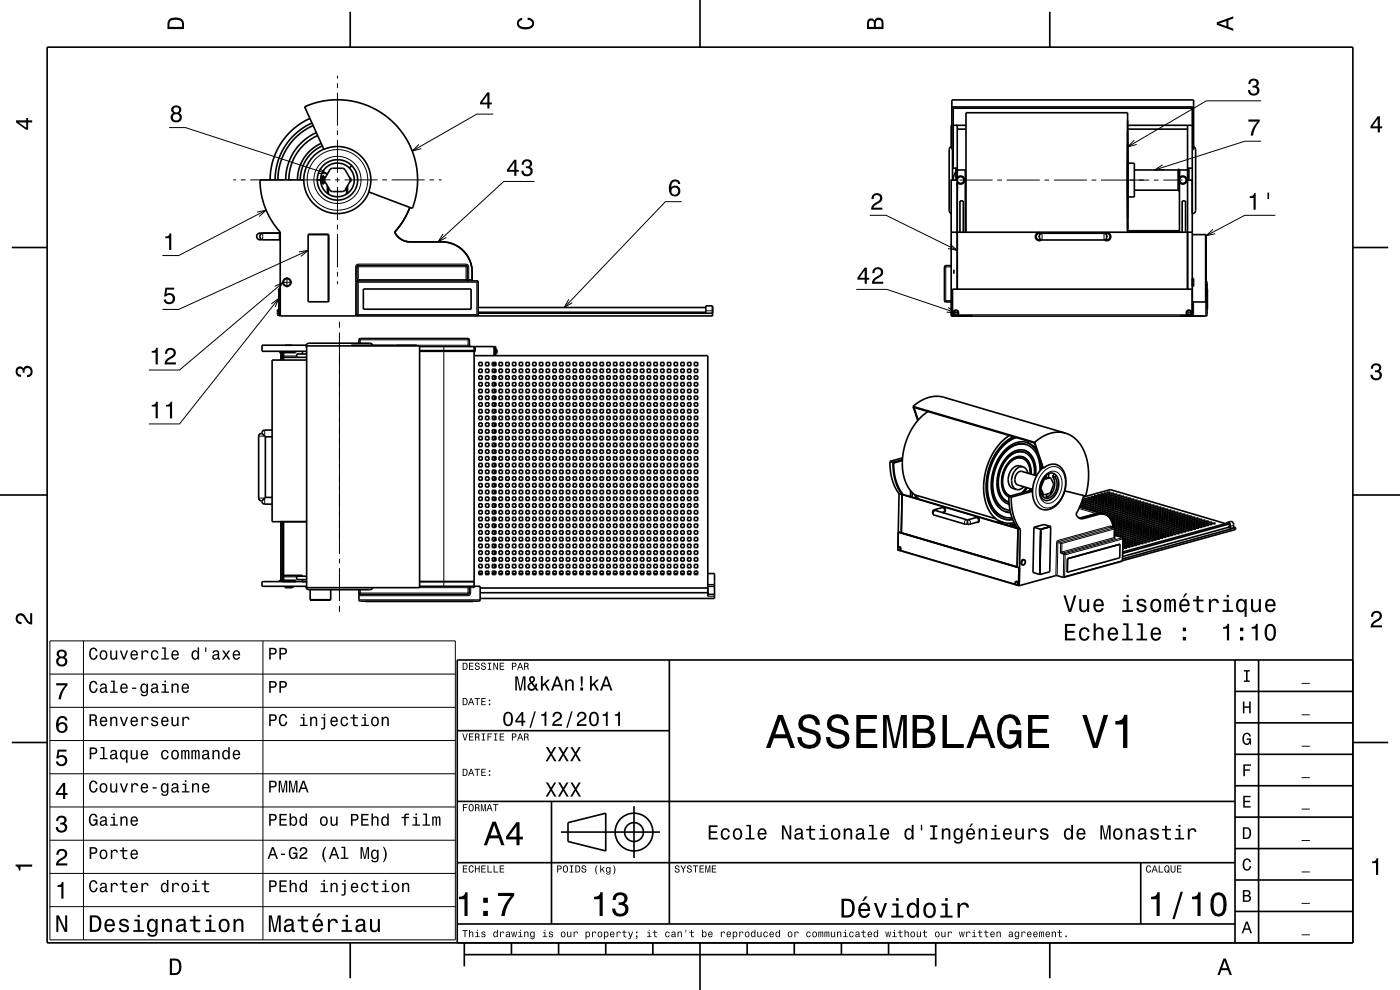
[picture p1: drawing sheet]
<svg xmlns="http://www.w3.org/2000/svg" width="297mm" height="210mm" viewBox="0 0 297 210" stroke-linecap="round" stroke-linejoin="round" font-family="sans-serif">
<g fill="none" stroke="#000" stroke-width=".35">
<path d="M10 10h277v190h-277zM74.3 2.5v7.5M148.5 0v10M222.7 2.5v7.5M64.4 38.2h-9.2l.2 2.7 .8 3.1 1.4 2.7 1.8 2.5v17.8M64.6 22.7l2.7-1 2.7-.5h2.7l3 .5 2.6 .8 2.6 1.5 2.2 1.6 2 2.3 1.3 1.8 .8 1.8 .8 2.1 .4 2 .2 2.2-.1 2.3-.4 2-.6 2.1-9.3-3.5a7.1 7.1 0 0 0-1.7-7.7 7.1 7.1 0 0 0-7.8-1.3zM64.6 22.7l.1 .2M65.7 25.1l-1.7 1-1.8 1.3-1.4 1.4-1.2 1.6-1 1.8-.8 2.1-.4 1.9-.1 2M66.2 26.1l-1.6 .8-1.6 1.2-1.4 1.4-1.2 1.6-.9 1.8-.6 1.6-.4 2-.1 1.7M66.4 26.6a12.6 12.6 0 0 0-7.4 11.6M67.1 28.1a11 11 0 0 0-6.5 10.1M67.3 38.2h.7"/>
<path d="M67.4 28.7a10.3 10.3 0 0 0-6.1 9.5M68.1 30.4a8.5 8.5 0 0 0-5 7.8M68.4 30.9a7.9 7.9 0 0 0-4.7 7.3M68.4 37.3h.3v1.7h-.3M68.4 37.3l-.1 .1v1.5l.1 .1M68.4 37.3v1.7M68.7 31.6a7.1 7.1 0 0 0-2 11.7 7.1 7.1 0 0 0 11.6-2.6M68.7 37.7h.3M68.7 38.6h.3M69.4 39.4v1.6M69.7 39.8v1.4M73.5 39.8v1.4"/>
<path d="M73.7 39.4v1.6M74.1 35.6a3.6 3.6 0 0 0-3.9-.7 3.6 3.6 0 0 0-2.2 3.3M74.1 35.6a3.6 3.6 0 0 1-1.1 5.9 3.6 3.6 0 0 1-5-3.3M74.2 37.7h.1M74.2 38.6h.1M74.3 37.7v.2M74.3 38.4v.2M74.3 37.7l.1 .2v.5l-.1 .2M74.6 35.1l-.5 .5M201.9 31.1a.7 .7 0 0 0-.5 .7v12.8l.1 .5 .3 .2M201.9 26.6h-.1v4.5M201.9 22.7h51.3"/>
<path d="M202.1 35.7h1M202.1 22.7v.2h50.8M202.1 33h.1M202.2 22.9v13M202.2 26.6h2.7M202.8 36.4l-.5 .9-.1 .9M202.9 38.2a.86 .86 0 0 1 1.2-.8 .86 .86 0 0 1 .4 1.3 .86 .86 0 0 1-1.4 0M203.1 35.7h-.3v2.5M203.1 26.6v11.1M203.1 36.1h1.7v13.2M203.1 27.4h1.8M204.8 36.3h.1"/>
<path d="M239.2 34.6h1.4v7.2h-1.4M239.2 26.6h13.7M239.2 27.4h12.7M240.6 36.1h9.3M250.2 37.7v-1.8h-.3v4.6h.3M250.2 38.7v10.6M250.2 36.1h1.7M251.9 35.7h1M251.9 38.2h1M251.9 35.7h.3v2.5M251.9 26.6v34.7M252.9 31.7h.3v-10.5h-51.3l.2 17"/>
<path d="M252.9 22.7v44.4M253.2 31.1l.3 .2 .1 .5v13a.72 .72 0 0 1-.7 .5M2.5 52.5h7.5M55.7 49.4l-.2 .1a.72 .72 0 0 0-1.1 .6 .72 .72 0 0 0 1.1 .7M55.7 49.4a.73 .73 0 0 0-.6 .8 .73 .73 0 0 0 .6 .7h3.6M55.7 49.4h3.6M59.3 49.4v1.5M59.3 50.9l.1 .1M59.4 49.3l-.1 .1M65.4 49.7h4.3v14.3h-4.3zM69.7 49.7v14.3M86.9 44l-1.2 2.6-2 2.6a3.6 3.6 0 0 0 3.3 2.1h6.7a6.4 6.4 0 0 1 6.5 6.4v1.9"/>
<path d="M99.4 59.6l-.2-.3v-2.7l-.3-.3h-22.9l-.3 .3v10.4l.3-.3M101.4 59.6v7.4l-.2-.3M101.4 59.6h-25.7l.3 .3M101.4 59.6l-.2 .3M201.8 56.3h-1.2l-.2 .3v7.2l.2 .3h1.2M201.8 49.3h51.1M202.4 57.2v.9M203.6 49.3v-6.7h.8v6.7M204.8 40.1h.1M204.8 49.2h.1M204.9 49.3v-25.4h34.3v25.4M220.6 49.7l.5-.2h13.1a.73 .73 0 0 1 .6 .7 .73 .73 0 0 1-.6 .7h-13.1a.73 .73 0 0 1-.5-1.2z"/>
<path d="M220.8 49.5a.71 .71 0 0 0-1 .7 .71 .71 0 0 0 1 .6M221 49.5a.86 .86 0 0 0-1.4 .7 .86 .86 0 0 0 1.4 .7M234.3 49.5a.86 .86 0 0 1 1.3 .7 .86 .86 0 0 1-1.3 .7M234.5 49.5a.71 .71 0 0 1 1 .7 .71 .71 0 0 1-1 .6M239.2 49.2h11M240.6 40.3h9.3M250.8 49.3v-6.7h.7v6.7M252.9 59.1l.3 .1v1.4l-.3 .2M252.9 49.8h3v14.3h-3M255.8 49.8v14.3M255.9 59.6l.2 .3v6.9l-.3 .3h-54v-28.9h1.3v23.1M287 52.5h7.5"/>
<path d="M59.2 66.7l.2 .3M59.3 74.5l.1 .3h.2M59.4 61.3h-.2v5.6h-.2l-.1-1 .3-.2M59.6 74.5v1.9M59.9 74.5v1.9M60.2 75.8h4.8M60.2 74.5v1.9M62.7 74.5v.3h-2.5M64.2 74.5v.6M64.9 73.2h-9.3v1.3h9.4M65 75.1h-2.1v.7M65 76.4h-7.3v34.3h7.3"/>
<path d="M65 73.4h24v51.3h-24zM74.5 73.2h13.9v.2M76.1 72.8v-.7l.3-.3h22.9l.3 .3v1.1l.3 .3M77.1 61.3h22.8v4.3h-22.8zM79.1 73.2l-.3-.3-.4-.1h-12.8a.71 .71 0 0 0-.7 .7h.1M83.6 73.2v.2M89 73.5h15.6l.3 .3M89 74.5h11.9M89 74.4h11.6M100.6 75.4h49.6v51.1M100.6 73.5v51.2M101.4 66.4h49.8"/>
<path d="M101.4 66.2h48.3M101.4 65.2h48.3M101.6 76.9h.7v.7h-.7zM101.6 78.3h.7v.7h-.7zM101.6 79.7h.7v.7h-.7zM103 76.9h.7v.7h-.7zM103 78.3h.7v.7h-.7zM103 79.7h.7v.7h-.7zM104.4 76.9h.8v.7h-.8zM104.4 78.3h.8v.7h-.8zM104.4 79.7h.8v.7h-.8zM104.4 66.2v.2"/>
<path d="M104.7 66.2v.2M104.9 75.4v-1.9h.3v1.9M104.9 76.9v.6M104.9 78.3v.7M104.9 79.7v.7M105 66.2v.2M105.2 74.1l.2 .1v.6l-.2 .1M105.9 76.9h.7v.7h-.7zM105.9 78.3h.7v.7h-.7zM105.9 79.7h.7v.7h-.7zM107.3 76.9h.7v.7h-.7zM107.3 78.3h.7v.7h-.7z"/>
<path d="M107.3 79.7h.7v.7h-.7zM108.7 76.9h.7v.7h-.7zM108.7 78.3h.7v.7h-.7zM108.7 79.7h.7v.7h-.7zM110.2 76.9h.7v.7h-.7zM110.2 78.3h.7v.7h-.7zM110.2 79.7h.7v.7h-.7zM111.6 76.9h.7v.7h-.7zM111.6 78.3h.7v.7h-.7zM111.6 79.7h.7v.7h-.7zM113 76.9h.7v.7h-.7zM113 78.3h.7v.7h-.7z"/>
<path d="M113 79.7h.7v.7h-.7zM114.4 76.9h.8v.7h-.8zM114.4 78.3h.8v.7h-.8zM114.4 79.7h.8v.7h-.8zM115.9 76.9h.7v.7h-.7zM115.9 78.3h.7v.7h-.7zM115.9 79.7h.7v.7h-.7zM117.3 76.9h.7v.7h-.7zM117.3 78.3h.7v.7h-.7zM117.3 79.7h.7v.7h-.7zM118.7 76.9h.7v.7h-.7zM118.7 78.3h.7v.7h-.7z"/>
<path d="M118.7 79.7h.7v.7h-.7zM120.2 76.9h.7v.7h-.7zM120.2 78.3h.7v.7h-.7zM120.2 79.7h.7v.7h-.7zM121.6 76.9h.7v.7h-.7zM121.6 78.3h.7v.7h-.7zM121.6 79.7h.7v.7h-.7zM123 76.9h.7v.7h-.7zM123 78.3h.7v.7h-.7zM123 79.7h.7v.7h-.7zM124.4 76.9h.8v.7h-.8zM124.4 78.3h.8v.7h-.8z"/>
<path d="M124.4 79.7h.8v.7h-.8zM125.9 76.9h.7v.7h-.7zM125.9 78.3h.7v.7h-.7zM125.9 79.7h.7v.7h-.7zM127.3 76.9h.7v.7h-.7zM127.3 78.3h.7v.7h-.7zM127.3 79.7h.7v.7h-.7zM128.7 76.9h.7v.7h-.7zM128.7 78.3h.7v.7h-.7zM128.7 79.7h.7v.7h-.7zM130.2 76.9h.7v.7h-.7zM130.2 78.3h.7v.7h-.7z"/>
<path d="M130.2 79.7h.7v.7h-.7zM131.6 76.9h.7v.7h-.7zM131.6 78.3h.7v.7h-.7zM131.6 79.7h.7v.7h-.7zM133 76.9h.7v.7h-.7zM133 78.3h.7v.7h-.7zM133 79.7h.7v.7h-.7zM134.4 76.9h.8v.7h-.8zM134.4 78.3h.8v.7h-.8zM134.4 79.7h.8v.7h-.8zM135.9 76.9h.7v.7h-.7zM135.9 78.3h.7v.7h-.7z"/>
<path d="M135.9 79.7h.7v.7h-.7zM137.3 76.9h.7v.7h-.7zM137.3 78.3h.7v.7h-.7zM137.3 79.7h.7v.7h-.7zM138.7 76.9h.7v.7h-.7zM138.7 78.3h.7v.7h-.7zM138.7 79.7h.7v.7h-.7zM140.2 76.9h.7v.7h-.7zM140.2 78.3h.7v.7h-.7zM140.2 79.7h.7v.7h-.7zM141.6 76.9h.7v.7h-.7zM141.6 78.3h.7v.7h-.7z"/>
<path d="M141.6 79.7h.7v.7h-.7zM143 76.9h.7v.7h-.7zM143 78.3h.7v.7h-.7zM143 79.7h.7v.7h-.7zM144.4 76.9h.8v.7h-.8zM144.4 78.3h.8v.7h-.8zM144.4 79.7h.8v.7h-.8zM145.9 76.9h.7v.7h-.7zM145.9 78.3h.7v.7h-.7zM145.9 79.7h.7v.7h-.7zM147.3 76.9h.7v.7h-.7zM147.3 78.3h.7v.7h-.7z"/>
<path d="M147.3 79.7h.7v.7h-.7zM149.7 66.4v-1.5h1.5v2.1h-91.8M252.9 61.3h-50.8v5.8M256.1 61.3v4.3M55.6 91.9l.6 .6M55.6 91.9h-.2a.57 .57 0 0 0-.5 .6v13.2a.6 .6 0 0 0 .7 .5M56.2 92.5h.1M56.2 92.5l.1 .2M56.3 92.7h1.4M56.3 92.7v12.8M57.7 91.2h-1.5a.6 .6 0 0 0-.6 .7M101.6 81.2h.7v.7h-.7z"/>
<path d="M101.6 82.6h.7v.7h-.7zM101.6 84h.7v.7h-.7zM101.6 85.4h.7v.8h-.7zM101.6 86.9h.7v.7h-.7zM101.6 88.3h.7v.7h-.7zM101.6 89.7h.7v.7h-.7zM101.6 91.2h.7v.7h-.7zM101.6 92.6h.7v.7h-.7zM101.6 94h.7v.7h-.7zM101.6 95.4h.7v.8h-.7zM101.6 96.9h.7v.7h-.7zM101.6 98.3h.7v.7h-.7z"/>
<path d="M101.6 99.7h.7v.7h-.7zM103 81.2h.7v.7h-.7zM103 82.6h.7v.7h-.7zM103 84h.7v.7h-.7zM103 85.4h.7v.8h-.7zM103 86.9h.7v.7h-.7zM103 88.3h.7v.7h-.7zM103 89.7h.7v.7h-.7zM103 91.2h.7v.7h-.7zM103 92.6h.7v.7h-.7zM103 94h.7v.7h-.7zM103 95.4h.7v.8h-.7z"/>
<path d="M103 96.9h.7v.7h-.7zM103 98.3h.7v.7h-.7zM103 99.7h.7v.7h-.7zM104.4 81.2h.8v.7h-.8zM104.4 82.6h.8v.7h-.8zM104.4 84h.8v.7h-.8zM104.4 85.4h.8v.8h-.8zM104.4 86.9h.8v.7h-.8zM104.4 88.3h.8v.7h-.8zM104.4 89.7h.8v.7h-.8zM104.4 91.2h.8v.7h-.8zM104.4 92.6h.8v.7h-.8z"/>
<path d="M104.4 94h.8v.7h-.8zM104.4 95.4h.8v.8h-.8zM104.4 96.9h.8v.7h-.8zM104.4 98.3h.8v.7h-.8zM104.4 99.7h.8v.7h-.8zM104.9 81.2v.7M104.9 82.6v.7M104.9 84v.7M104.9 85.4v.8M104.9 86.9v.7M104.9 88.3v.7M104.9 89.7v.7"/>
<path d="M104.9 91.2v.7M104.9 92.6v.7M104.9 94v.7M104.9 95.4v.8M104.9 96.9v.7M104.9 98.3v.7M104.9 99.7v.7M105.9 81.2h.7v.7h-.7zM105.9 82.6h.7v.7h-.7zM105.9 84h.7v.7h-.7zM105.9 85.4h.7v.8h-.7zM105.9 86.9h.7v.7h-.7z"/>
<path d="M105.9 88.3h.7v.7h-.7zM105.9 89.7h.7v.7h-.7zM105.9 91.2h.7v.7h-.7zM105.9 92.6h.7v.7h-.7zM105.9 94h.7v.7h-.7zM105.9 95.4h.7v.8h-.7zM105.9 96.9h.7v.7h-.7zM105.9 98.3h.7v.7h-.7zM105.9 99.7h.7v.7h-.7zM107.3 81.2h.7v.7h-.7zM107.3 82.6h.7v.7h-.7zM107.3 84h.7v.7h-.7z"/>
<path d="M107.3 85.4h.7v.8h-.7zM107.3 86.9h.7v.7h-.7zM107.3 88.3h.7v.7h-.7zM107.3 89.7h.7v.7h-.7zM107.3 91.2h.7v.7h-.7zM107.3 92.6h.7v.7h-.7zM107.3 94h.7v.7h-.7zM107.3 95.4h.7v.8h-.7zM107.3 96.9h.7v.7h-.7zM107.3 98.3h.7v.7h-.7zM107.3 99.7h.7v.7h-.7zM108.7 81.2h.7v.7h-.7z"/>
<path d="M108.7 82.6h.7v.7h-.7zM108.7 84h.7v.7h-.7zM108.7 85.4h.7v.8h-.7zM108.7 86.9h.7v.7h-.7zM108.7 88.3h.7v.7h-.7zM108.7 89.7h.7v.7h-.7zM108.7 91.2h.7v.7h-.7zM108.7 92.6h.7v.7h-.7zM108.7 94h.7v.7h-.7zM108.7 95.4h.7v.8h-.7zM108.7 96.9h.7v.7h-.7zM108.7 98.3h.7v.7h-.7z"/>
<path d="M108.7 99.7h.7v.7h-.7zM110.2 81.2h.7v.7h-.7zM110.2 82.6h.7v.7h-.7zM110.2 84h.7v.7h-.7zM110.2 85.4h.7v.8h-.7zM110.2 86.9h.7v.7h-.7zM110.2 88.3h.7v.7h-.7zM110.2 89.7h.7v.7h-.7zM110.2 91.2h.7v.7h-.7zM110.2 92.6h.7v.7h-.7zM110.2 94h.7v.7h-.7zM110.2 95.4h.7v.8h-.7z"/>
<path d="M110.2 96.9h.7v.7h-.7zM110.2 98.3h.7v.7h-.7zM110.2 99.7h.7v.7h-.7zM111.6 81.2h.7v.7h-.7zM111.6 82.6h.7v.7h-.7zM111.6 84h.7v.7h-.7zM111.6 85.4h.7v.8h-.7zM111.6 86.9h.7v.7h-.7zM111.6 88.3h.7v.7h-.7zM111.6 89.7h.7v.7h-.7zM111.6 91.2h.7v.7h-.7zM111.6 92.6h.7v.7h-.7z"/>
<path d="M111.6 94h.7v.7h-.7zM111.6 95.4h.7v.8h-.7zM111.6 96.9h.7v.7h-.7zM111.6 98.3h.7v.7h-.7zM111.6 99.7h.7v.7h-.7zM113 81.2h.7v.7h-.7zM113 82.6h.7v.7h-.7zM113 84h.7v.7h-.7zM113 85.4h.7v.8h-.7zM113 86.9h.7v.7h-.7zM113 88.3h.7v.7h-.7zM113 89.7h.7v.7h-.7z"/>
<path d="M113 91.2h.7v.7h-.7zM113 92.6h.7v.7h-.7zM113 94h.7v.7h-.7zM113 95.4h.7v.8h-.7zM113 96.9h.7v.7h-.7zM113 98.3h.7v.7h-.7zM113 99.7h.7v.7h-.7zM114.4 81.2h.8v.7h-.8zM114.4 82.6h.8v.7h-.8zM114.4 84h.8v.7h-.8zM114.4 85.4h.8v.8h-.8zM114.4 86.9h.8v.7h-.8z"/>
<path d="M114.4 88.3h.8v.7h-.8zM114.4 89.7h.8v.7h-.8zM114.4 91.2h.8v.7h-.8zM114.4 92.6h.8v.7h-.8zM114.4 94h.8v.7h-.8zM114.4 95.4h.8v.8h-.8zM114.4 96.9h.8v.7h-.8zM114.4 98.3h.8v.7h-.8zM114.4 99.7h.8v.7h-.8zM115.9 81.2h.7v.7h-.7zM115.9 82.6h.7v.7h-.7zM115.9 84h.7v.7h-.7z"/>
<path d="M115.9 85.4h.7v.8h-.7zM115.9 86.9h.7v.7h-.7zM115.9 88.3h.7v.7h-.7zM115.9 89.7h.7v.7h-.7zM115.9 91.2h.7v.7h-.7zM115.9 92.6h.7v.7h-.7zM115.9 94h.7v.7h-.7zM115.9 95.4h.7v.8h-.7zM115.9 96.9h.7v.7h-.7zM115.9 98.3h.7v.7h-.7zM115.9 99.7h.7v.7h-.7zM117.3 81.2h.7v.7h-.7z"/>
<path d="M117.3 82.6h.7v.7h-.7zM117.3 84h.7v.7h-.7zM117.3 85.4h.7v.8h-.7zM117.3 86.9h.7v.7h-.7zM117.3 88.3h.7v.7h-.7zM117.3 89.7h.7v.7h-.7zM117.3 91.2h.7v.7h-.7zM117.3 92.6h.7v.7h-.7zM117.3 94h.7v.7h-.7zM117.3 95.4h.7v.8h-.7zM117.3 96.9h.7v.7h-.7zM117.3 98.3h.7v.7h-.7z"/>
<path d="M117.3 99.7h.7v.7h-.7zM118.7 81.2h.7v.7h-.7zM118.7 82.6h.7v.7h-.7zM118.7 84h.7v.7h-.7zM118.7 85.4h.7v.8h-.7zM118.7 86.9h.7v.7h-.7zM118.7 88.3h.7v.7h-.7zM118.7 89.7h.7v.7h-.7zM118.7 91.2h.7v.7h-.7zM118.7 92.6h.7v.7h-.7zM118.7 94h.7v.7h-.7zM118.7 95.4h.7v.8h-.7z"/>
<path d="M118.7 96.9h.7v.7h-.7zM118.7 98.3h.7v.7h-.7zM118.7 99.7h.7v.7h-.7zM120.2 81.2h.7v.7h-.7zM120.2 82.6h.7v.7h-.7zM120.2 84h.7v.7h-.7zM120.2 85.4h.7v.8h-.7zM120.2 86.9h.7v.7h-.7zM120.2 88.3h.7v.7h-.7zM120.2 89.7h.7v.7h-.7zM120.2 91.2h.7v.7h-.7zM120.2 92.6h.7v.7h-.7z"/>
<path d="M120.2 94h.7v.7h-.7zM120.2 95.4h.7v.8h-.7zM120.2 96.9h.7v.7h-.7zM120.2 98.3h.7v.7h-.7zM120.2 99.7h.7v.7h-.7zM121.6 81.2h.7v.7h-.7zM121.6 82.6h.7v.7h-.7zM121.6 84h.7v.7h-.7zM121.6 85.4h.7v.8h-.7zM121.6 86.9h.7v.7h-.7zM121.6 88.3h.7v.7h-.7zM121.6 89.7h.7v.7h-.7z"/>
<path d="M121.6 91.2h.7v.7h-.7zM121.6 92.6h.7v.7h-.7zM121.6 94h.7v.7h-.7zM121.6 95.4h.7v.8h-.7zM121.6 96.9h.7v.7h-.7zM121.6 98.3h.7v.7h-.7zM121.6 99.7h.7v.7h-.7zM123 81.2h.7v.7h-.7zM123 82.6h.7v.7h-.7zM123 84h.7v.7h-.7zM123 85.4h.7v.8h-.7zM123 86.9h.7v.7h-.7z"/>
<path d="M123 88.3h.7v.7h-.7zM123 89.7h.7v.7h-.7zM123 91.2h.7v.7h-.7zM123 92.6h.7v.7h-.7zM123 94h.7v.7h-.7zM123 95.4h.7v.8h-.7zM123 96.9h.7v.7h-.7zM123 98.3h.7v.7h-.7zM123 99.7h.7v.7h-.7zM124.4 81.2h.8v.7h-.8zM124.4 82.6h.8v.7h-.8zM124.4 84h.8v.7h-.8z"/>
<path d="M124.4 85.4h.8v.8h-.8zM124.4 86.9h.8v.7h-.8zM124.4 88.3h.8v.7h-.8zM124.4 89.7h.8v.7h-.8zM124.4 91.2h.8v.7h-.8zM124.4 92.6h.8v.7h-.8zM124.4 94h.8v.7h-.8zM124.4 95.4h.8v.8h-.8zM124.4 96.9h.8v.7h-.8zM124.4 98.3h.8v.7h-.8zM124.4 99.7h.8v.7h-.8zM125.9 81.2h.7v.7h-.7z"/>
<path d="M125.9 82.6h.7v.7h-.7zM125.9 84h.7v.7h-.7zM125.9 85.4h.7v.8h-.7zM125.9 86.9h.7v.7h-.7zM125.9 88.3h.7v.7h-.7zM125.9 89.7h.7v.7h-.7zM125.9 91.2h.7v.7h-.7zM125.9 92.6h.7v.7h-.7zM125.9 94h.7v.7h-.7zM125.9 95.4h.7v.8h-.7zM125.9 96.9h.7v.7h-.7zM125.9 98.3h.7v.7h-.7z"/>
<path d="M125.9 99.7h.7v.7h-.7zM127.3 81.2h.7v.7h-.7zM127.3 82.6h.7v.7h-.7zM127.3 84h.7v.7h-.7zM127.3 85.4h.7v.8h-.7zM127.3 86.9h.7v.7h-.7zM127.3 88.3h.7v.7h-.7zM127.3 89.7h.7v.7h-.7zM127.3 91.2h.7v.7h-.7zM127.3 92.6h.7v.7h-.7zM127.3 94h.7v.7h-.7zM127.3 95.4h.7v.8h-.7z"/>
<path d="M127.3 96.9h.7v.7h-.7zM127.3 98.3h.7v.7h-.7zM127.3 99.7h.7v.7h-.7zM128.7 81.2h.7v.7h-.7zM128.7 82.6h.7v.7h-.7zM128.7 84h.7v.7h-.7zM128.7 85.4h.7v.8h-.7zM128.7 86.9h.7v.7h-.7zM128.7 88.3h.7v.7h-.7zM128.7 89.7h.7v.7h-.7zM128.7 91.2h.7v.7h-.7zM128.7 92.6h.7v.7h-.7z"/>
<path d="M128.7 94h.7v.7h-.7zM128.7 95.4h.7v.8h-.7zM128.7 96.9h.7v.7h-.7zM128.7 98.3h.7v.7h-.7zM128.7 99.7h.7v.7h-.7zM130.2 81.2h.7v.7h-.7zM130.2 82.6h.7v.7h-.7zM130.2 84h.7v.7h-.7zM130.2 85.4h.7v.8h-.7zM130.2 86.9h.7v.7h-.7zM130.2 88.3h.7v.7h-.7zM130.2 89.7h.7v.7h-.7z"/>
<path d="M130.2 91.2h.7v.7h-.7zM130.2 92.6h.7v.7h-.7zM130.2 94h.7v.7h-.7zM130.2 95.4h.7v.8h-.7zM130.2 96.9h.7v.7h-.7zM130.2 98.3h.7v.7h-.7zM130.2 99.7h.7v.7h-.7zM131.6 81.2h.7v.7h-.7zM131.6 82.6h.7v.7h-.7zM131.6 84h.7v.7h-.7zM131.6 85.4h.7v.8h-.7zM131.6 86.9h.7v.7h-.7z"/>
<path d="M131.6 88.3h.7v.7h-.7zM131.6 89.7h.7v.7h-.7zM131.6 91.2h.7v.7h-.7zM131.6 92.6h.7v.7h-.7zM131.6 94h.7v.7h-.7zM131.6 95.4h.7v.8h-.7zM131.6 96.9h.7v.7h-.7zM131.6 98.3h.7v.7h-.7zM131.6 99.7h.7v.7h-.7zM133 81.2h.7v.7h-.7zM133 82.6h.7v.7h-.7zM133 84h.7v.7h-.7z"/>
<path d="M133 85.4h.7v.8h-.7zM133 86.9h.7v.7h-.7zM133 88.3h.7v.7h-.7zM133 89.7h.7v.7h-.7zM133 91.2h.7v.7h-.7zM133 92.6h.7v.7h-.7zM133 94h.7v.7h-.7zM133 95.4h.7v.8h-.7zM133 96.9h.7v.7h-.7zM133 98.3h.7v.7h-.7zM133 99.7h.7v.7h-.7zM134.4 81.2h.8v.7h-.8z"/>
<path d="M134.4 82.6h.8v.7h-.8zM134.4 84h.8v.7h-.8zM134.4 85.4h.8v.8h-.8zM134.4 86.9h.8v.7h-.8zM134.4 88.3h.8v.7h-.8zM134.4 89.7h.8v.7h-.8zM134.4 91.2h.8v.7h-.8zM134.4 92.6h.8v.7h-.8zM134.4 94h.8v.7h-.8zM134.4 95.4h.8v.8h-.8zM134.4 96.9h.8v.7h-.8zM134.4 98.3h.8v.7h-.8z"/>
<path d="M134.4 99.7h.8v.7h-.8zM135.9 81.2h.7v.7h-.7zM135.9 82.6h.7v.7h-.7zM135.9 84h.7v.7h-.7zM135.9 85.4h.7v.8h-.7zM135.9 86.9h.7v.7h-.7zM135.9 88.3h.7v.7h-.7zM135.9 89.7h.7v.7h-.7zM135.9 91.2h.7v.7h-.7zM135.9 92.6h.7v.7h-.7zM135.9 94h.7v.7h-.7zM135.9 95.4h.7v.8h-.7z"/>
<path d="M135.9 96.9h.7v.7h-.7zM135.9 98.3h.7v.7h-.7zM135.9 99.7h.7v.7h-.7zM137.3 81.2h.7v.7h-.7zM137.3 82.6h.7v.7h-.7zM137.3 84h.7v.7h-.7zM137.3 85.4h.7v.8h-.7zM137.3 86.9h.7v.7h-.7zM137.3 88.3h.7v.7h-.7zM137.3 89.7h.7v.7h-.7zM137.3 91.2h.7v.7h-.7zM137.3 92.6h.7v.7h-.7z"/>
<path d="M137.3 94h.7v.7h-.7zM137.3 95.4h.7v.8h-.7zM137.3 96.9h.7v.7h-.7zM137.3 98.3h.7v.7h-.7zM137.3 99.7h.7v.7h-.7zM138.7 81.2h.7v.7h-.7zM138.7 82.6h.7v.7h-.7zM138.7 84h.7v.7h-.7zM138.7 85.4h.7v.8h-.7zM138.7 86.9h.7v.7h-.7zM138.7 88.3h.7v.7h-.7zM138.7 89.7h.7v.7h-.7z"/>
<path d="M138.7 91.2h.7v.7h-.7zM138.7 92.6h.7v.7h-.7zM138.7 94h.7v.7h-.7zM138.7 95.4h.7v.8h-.7zM138.7 96.9h.7v.7h-.7zM138.7 98.3h.7v.7h-.7zM138.7 99.7h.7v.7h-.7zM140.2 81.2h.7v.7h-.7zM140.2 82.6h.7v.7h-.7zM140.2 84h.7v.7h-.7zM140.2 85.4h.7v.8h-.7zM140.2 86.9h.7v.7h-.7z"/>
<path d="M140.2 88.3h.7v.7h-.7zM140.2 89.7h.7v.7h-.7zM140.2 91.2h.7v.7h-.7zM140.2 92.6h.7v.7h-.7zM140.2 94h.7v.7h-.7zM140.2 95.4h.7v.8h-.7zM140.2 96.9h.7v.7h-.7zM140.2 98.3h.7v.7h-.7zM140.2 99.7h.7v.7h-.7zM141.6 81.2h.7v.7h-.7zM141.6 82.6h.7v.7h-.7zM141.6 84h.7v.7h-.7z"/>
<path d="M141.6 85.4h.7v.8h-.7zM141.6 86.9h.7v.7h-.7zM141.6 88.3h.7v.7h-.7zM141.6 89.7h.7v.7h-.7zM141.6 91.2h.7v.7h-.7zM141.6 92.6h.7v.7h-.7zM141.6 94h.7v.7h-.7zM141.6 95.4h.7v.8h-.7zM141.6 96.9h.7v.7h-.7zM141.6 98.3h.7v.7h-.7zM141.6 99.7h.7v.7h-.7zM143 81.2h.7v.7h-.7z"/>
<path d="M143 82.6h.7v.7h-.7zM143 84h.7v.7h-.7zM143 85.4h.7v.8h-.7zM143 86.9h.7v.7h-.7zM143 88.3h.7v.7h-.7zM143 89.7h.7v.7h-.7zM143 91.2h.7v.7h-.7zM143 92.6h.7v.7h-.7zM143 94h.7v.7h-.7zM143 95.4h.7v.8h-.7zM143 96.9h.7v.7h-.7zM143 98.3h.7v.7h-.7z"/>
<path d="M143 99.7h.7v.7h-.7zM144.4 81.2h.8v.7h-.8zM144.4 82.6h.8v.7h-.8zM144.4 84h.8v.7h-.8zM144.4 85.4h.8v.8h-.8zM144.4 86.9h.8v.7h-.8zM144.4 88.3h.8v.7h-.8zM144.4 89.7h.8v.7h-.8zM144.4 91.2h.8v.7h-.8zM144.4 92.6h.8v.7h-.8zM144.4 94h.8v.7h-.8zM144.4 95.4h.8v.8h-.8z"/>
<path d="M144.4 96.9h.8v.7h-.8zM144.4 98.3h.8v.7h-.8zM144.4 99.7h.8v.7h-.8zM145.9 81.2h.7v.7h-.7zM145.9 82.6h.7v.7h-.7zM145.9 84h.7v.7h-.7zM145.9 85.4h.7v.8h-.7zM145.9 86.9h.7v.7h-.7zM145.9 88.3h.7v.7h-.7zM145.9 89.7h.7v.7h-.7zM145.9 91.2h.7v.7h-.7zM145.9 92.6h.7v.7h-.7z"/>
<path d="M145.9 94h.7v.7h-.7zM145.9 95.4h.7v.8h-.7zM145.9 96.9h.7v.7h-.7zM145.9 98.3h.7v.7h-.7zM145.9 99.7h.7v.7h-.7zM147.3 81.2h.7v.7h-.7zM147.3 82.6h.7v.7h-.7zM147.3 84h.7v.7h-.7zM147.3 85.4h.7v.8h-.7zM147.3 86.9h.7v.7h-.7zM147.3 88.3h.7v.7h-.7zM147.3 89.7h.7v.7h-.7z"/>
<path d="M147.3 91.2h.7v.7h-.7zM147.3 92.6h.7v.7h-.7zM147.3 94h.7v.7h-.7zM147.3 95.4h.7v.8h-.7zM147.3 96.9h.7v.7h-.7zM147.3 98.3h.7v.7h-.7zM147.3 99.7h.7v.7h-.7zM188.8 97.9l.1 1.8 .4 2 .5 1.6 .9 1.4M188.8 97.9l.6 .2M189.4 98.1l.2 2.1 .3 1.7 .6 1.5 .9 1.5M191.4 97.7l-1.8 .5v.3l.1 1.8 .4 1.7 .5 1.4 .9 1.5M191.4 97.5l-2 .6"/>
<path d="M191.5 97.1l-2.7 .8M193.7 86.2l1.4-1 1.4-.7a5.9 5.9 0 0 1 3.7-.2l25.8 7.6M193.7 86.2l1 3M193.7 86.2h.1M193.8 86.2v.2l25.6 7.5M193.8 86.2l25.6 7.6M193.9 86.4l.9 2.7M196.9 87.3l-1.3 1-1.2 1.3-1.1 1.6-.8 1.8-.6 1.6-.4 2.2-.1 2 .2 1.8a7.1 7.1 0 0 0 2.5 4.4M213.7 97.1a3.4 3.4 0 0 1 3.5-1.2 4.2 4.2 0 0 0-4.5 2.7 6.6 6.6 0 0 0 .2 7.2l1.2 .7a3.9 3.9 0 0 1-2.5-4.3 7.9 7.9 0 0 1 2.1-5.1zM214.1 92.4l-1.3 1-1.2 1.3-1 1.6-.9 1.8-.7 2.1-.2 1.7-.1 2 .2 1.8a7.1 7.1 0 0 0 2.4 4.4M214.1 98a2.54 2.54 0 0 1 2.7-.8 3.5 3.5 0 0 0-3.7 2.7 4.3 4.3 0 0 0 .9 5.2l.4 .1a3.3 3.3 0 0 1-1.8-3.9l.6-1.9zM215 92.6a11.8 11.8 0 0 0-5.8 10.3v.1a7 7 0 0 0 3.4 6.9l1.1 .3h1.1"/>
<path d="M215.4 92.8a10.6 10.6 0 0 0-6 8.8 7.7 7.7 0 0 0 2.7 7.7l1 .4M215.6 92.8a10.6 10.6 0 0 0-6 8.8 7.7 7.7 0 0 0 2.6 7.7l.9 .4M216.8 97.2a3 3 0 0 1 1.7 3.3M216.8 96.9a3.4 3.4 0 0 1 1.8 3.6M217 99h.1a1.56 1.56 0 0 1 .9 1.4M217 99a2.48 2.48 0 0 0-2.4 2.8v.3a1.74 1.74 0 0 0 1 1.7M217 99l-.7-.2a2.49 2.49 0 0 0-2.4 2.7v.4a1.73 1.73 0 0 0 1 1.7l.7 .2M217.2 95.9a4.2 4.2 0 0 1 2.2 4.6v.3M217.2 95.5a4.6 4.6 0 0 1 2.4 5.1v.2M217.7 94.3a5.1 5.1 0 0 1 2.9 5.3v.2M217.7 94.3a5.2 5.2 0 0 0-5.5 3 9 9 0 0 0-.4 9.6l.9 .8 .9 .4M217.7 94.3a5.1 5.1 0 0 0-5.5 2.8 9.2 9.2 0 0 0-.6 9.6l.8 .9 1.2 .5"/>
<path d="M217.7 93.8a4.1 4.1 0 0 1 2.4 2.3M219.4 93.8v.1M219.4 93.8h.1M219.4 93.9l1.8 5.4M219.5 93.8l1.9 5.5M219.9 95.6a3.9 3.9 0 0 0-6.2-.6 10.3 10.3 0 0 0-2.5 11.7 3.7 3.7 0 0 0 3.2 2M220.6 97.5l.2 2.1M220.9 98.4l.1 1.1M221.2 99.3a6.5 6.5 0 0 0-1.3 7.9 3 3 0 0 0 4.8-.7 5.9 5.9 0 0 0 .2-7.5 2.62 2.62 0 0 0-3.5 .3M221.2 99.3h.2M226 91.9a7 7 0 0 0-6.5 1.9M226 91.9h.1a7.7 7.7 0 0 1 4.7 6.9l.1 3-.6 3.4-4.4-1.1"/>
<path d="M0 105h10M55.6 106.2v.2a.57 .57 0 0 0 .6 .5h1.5M56.2 105.7l-.6 .5M56.2 105.7h.1M56.3 105.5l-.1 .2M56.3 105.5h1.4M59.6 110.7v12.7M59.9 110.7v12.7M60.2 110.7v12.7M101.6 101.2h.7v.7h-.7zM101.6 102.6h.7v.7h-.7zM101.6 104h.7v.7h-.7z"/>
<path d="M101.6 105.4h.7v.8h-.7zM101.6 106.9h.7v.7h-.7zM101.6 108.3h.7v.7h-.7zM101.6 109.7h.7v.7h-.7zM101.6 111.2h.7v.7h-.7zM101.6 112.6h.7v.7h-.7zM101.6 114h.7v.7h-.7zM101.6 115.4h.7v.8h-.7zM101.6 116.9h.7v.7h-.7zM101.6 118.3h.7v.7h-.7zM101.6 119.7h.7v.7h-.7zM103 101.2h.7v.7h-.7z"/>
<path d="M103 102.6h.7v.7h-.7zM103 104h.7v.7h-.7zM103 105.4h.7v.8h-.7zM103 106.9h.7v.7h-.7zM103 108.3h.7v.7h-.7zM103 109.7h.7v.7h-.7zM103 111.2h.7v.7h-.7zM103 112.6h.7v.7h-.7zM103 114h.7v.7h-.7zM103 115.4h.7v.8h-.7zM103 116.9h.7v.7h-.7zM103 118.3h.7v.7h-.7z"/>
<path d="M103 119.7h.7v.7h-.7zM104.4 101.2h.8v.7h-.8zM104.4 102.6h.8v.7h-.8zM104.4 104h.8v.7h-.8zM104.4 105.4h.8v.8h-.8zM104.4 106.9h.8v.7h-.8zM104.4 108.3h.8v.7h-.8zM104.4 109.7h.8v.7h-.8zM104.4 111.2h.8v.7h-.8zM104.4 112.6h.8v.7h-.8zM104.4 114h.8v.7h-.8zM104.4 115.4h.8v.8h-.8z"/>
<path d="M104.4 116.9h.8v.7h-.8zM104.4 118.3h.8v.7h-.8zM104.4 119.7h.8v.7h-.8zM104.9 101.2v.7M104.9 102.6v.7M104.9 104v.7M104.9 105.4v.8M104.9 106.9v.7M104.9 108.3v.7M104.9 109.7v.7M104.9 111.2v.7M104.9 112.6v.7"/>
<path d="M104.9 114v.7M104.9 115.4v.8M104.9 116.9v.7M104.9 118.3v.7M104.9 119.7v.7M105.9 101.2h.7v.7h-.7zM105.9 102.6h.7v.7h-.7zM105.9 104h.7v.7h-.7zM105.9 105.4h.7v.8h-.7zM105.9 106.9h.7v.7h-.7zM105.9 108.3h.7v.7h-.7zM105.9 109.7h.7v.7h-.7z"/>
<path d="M105.9 111.2h.7v.7h-.7zM105.9 112.6h.7v.7h-.7zM105.9 114h.7v.7h-.7zM105.9 115.4h.7v.8h-.7zM105.9 116.9h.7v.7h-.7zM105.9 118.3h.7v.7h-.7zM105.9 119.7h.7v.7h-.7zM107.3 101.2h.7v.7h-.7zM107.3 102.6h.7v.7h-.7zM107.3 104h.7v.7h-.7zM107.3 105.4h.7v.8h-.7zM107.3 106.9h.7v.7h-.7z"/>
<path d="M107.3 108.3h.7v.7h-.7zM107.3 109.7h.7v.7h-.7zM107.3 111.2h.7v.7h-.7zM107.3 112.6h.7v.7h-.7zM107.3 114h.7v.7h-.7zM107.3 115.4h.7v.8h-.7zM107.3 116.9h.7v.7h-.7zM107.3 118.3h.7v.7h-.7zM107.3 119.7h.7v.7h-.7zM108.7 101.2h.7v.7h-.7zM108.7 102.6h.7v.7h-.7zM108.7 104h.7v.7h-.7z"/>
<path d="M108.7 105.4h.7v.8h-.7zM108.7 106.9h.7v.7h-.7zM108.7 108.3h.7v.7h-.7zM108.7 109.7h.7v.7h-.7zM108.7 111.2h.7v.7h-.7zM108.7 112.6h.7v.7h-.7zM108.7 114h.7v.7h-.7zM108.7 115.4h.7v.8h-.7zM108.7 116.9h.7v.7h-.7zM108.7 118.3h.7v.7h-.7zM108.7 119.7h.7v.7h-.7zM110.2 101.2h.7v.7h-.7z"/>
<path d="M110.2 102.6h.7v.7h-.7zM110.2 104h.7v.7h-.7zM110.2 105.4h.7v.8h-.7zM110.2 106.9h.7v.7h-.7zM110.2 108.3h.7v.7h-.7zM110.2 109.7h.7v.7h-.7zM110.2 111.2h.7v.7h-.7zM110.2 112.6h.7v.7h-.7zM110.2 114h.7v.7h-.7zM110.2 115.4h.7v.8h-.7zM110.2 116.9h.7v.7h-.7zM110.2 118.3h.7v.7h-.7z"/>
<path d="M110.2 119.7h.7v.7h-.7zM111.6 101.2h.7v.7h-.7zM111.6 102.6h.7v.7h-.7zM111.6 104h.7v.7h-.7zM111.6 105.4h.7v.8h-.7zM111.6 106.9h.7v.7h-.7zM111.6 108.3h.7v.7h-.7zM111.6 109.7h.7v.7h-.7zM111.6 111.2h.7v.7h-.7zM111.6 112.6h.7v.7h-.7zM111.6 114h.7v.7h-.7zM111.6 115.4h.7v.8h-.7z"/>
<path d="M111.6 116.9h.7v.7h-.7zM111.6 118.3h.7v.7h-.7zM111.6 119.7h.7v.7h-.7zM113 101.2h.7v.7h-.7zM113 102.6h.7v.7h-.7zM113 104h.7v.7h-.7zM113 105.4h.7v.8h-.7zM113 106.9h.7v.7h-.7zM113 108.3h.7v.7h-.7zM113 109.7h.7v.7h-.7zM113 111.2h.7v.7h-.7zM113 112.6h.7v.7h-.7z"/>
<path d="M113 114h.7v.7h-.7zM113 115.4h.7v.8h-.7zM113 116.9h.7v.7h-.7zM113 118.3h.7v.7h-.7zM113 119.7h.7v.7h-.7zM114.4 101.2h.8v.7h-.8zM114.4 102.6h.8v.7h-.8zM114.4 104h.8v.7h-.8zM114.4 105.4h.8v.8h-.8zM114.4 106.9h.8v.7h-.8zM114.4 108.3h.8v.7h-.8zM114.4 109.7h.8v.7h-.8z"/>
<path d="M114.4 111.2h.8v.7h-.8zM114.4 112.6h.8v.7h-.8zM114.4 114h.8v.7h-.8zM114.4 115.4h.8v.8h-.8zM114.4 116.9h.8v.7h-.8zM114.4 118.3h.8v.7h-.8zM114.4 119.7h.8v.7h-.8zM115.9 101.2h.7v.7h-.7zM115.9 102.6h.7v.7h-.7zM115.9 104h.7v.7h-.7zM115.9 105.4h.7v.8h-.7zM115.9 106.9h.7v.7h-.7z"/>
<path d="M115.9 108.3h.7v.7h-.7zM115.9 109.7h.7v.7h-.7zM115.9 111.2h.7v.7h-.7zM115.9 112.6h.7v.7h-.7zM115.9 114h.7v.7h-.7zM115.9 115.4h.7v.8h-.7zM115.9 116.9h.7v.7h-.7zM115.9 118.3h.7v.7h-.7zM115.9 119.7h.7v.7h-.7zM117.3 101.2h.7v.7h-.7zM117.3 102.6h.7v.7h-.7zM117.3 104h.7v.7h-.7z"/>
<path d="M117.3 105.4h.7v.8h-.7zM117.3 106.9h.7v.7h-.7zM117.3 108.3h.7v.7h-.7zM117.3 109.7h.7v.7h-.7zM117.3 111.2h.7v.7h-.7zM117.3 112.6h.7v.7h-.7zM117.3 114h.7v.7h-.7zM117.3 115.4h.7v.8h-.7zM117.3 116.9h.7v.7h-.7zM117.3 118.3h.7v.7h-.7zM117.3 119.7h.7v.7h-.7zM118.7 101.2h.7v.7h-.7z"/>
<path d="M118.7 102.6h.7v.7h-.7zM118.7 104h.7v.7h-.7zM118.7 105.4h.7v.8h-.7zM118.7 106.9h.7v.7h-.7zM118.7 108.3h.7v.7h-.7zM118.7 109.7h.7v.7h-.7zM118.7 111.2h.7v.7h-.7zM118.7 112.6h.7v.7h-.7zM118.7 114h.7v.7h-.7zM118.7 115.4h.7v.8h-.7zM118.7 116.9h.7v.7h-.7zM118.7 118.3h.7v.7h-.7z"/>
<path d="M118.7 119.7h.7v.7h-.7zM120.2 101.2h.7v.7h-.7zM120.2 102.6h.7v.7h-.7zM120.2 104h.7v.7h-.7zM120.2 105.4h.7v.8h-.7zM120.2 106.9h.7v.7h-.7zM120.2 108.3h.7v.7h-.7zM120.2 109.7h.7v.7h-.7zM120.2 111.2h.7v.7h-.7zM120.2 112.6h.7v.7h-.7zM120.2 114h.7v.7h-.7zM120.2 115.4h.7v.8h-.7z"/>
<path d="M120.2 116.9h.7v.7h-.7zM120.2 118.3h.7v.7h-.7zM120.2 119.7h.7v.7h-.7zM121.6 101.2h.7v.7h-.7zM121.6 102.6h.7v.7h-.7zM121.6 104h.7v.7h-.7zM121.6 105.4h.7v.8h-.7zM121.6 106.9h.7v.7h-.7zM121.6 108.3h.7v.7h-.7zM121.6 109.7h.7v.7h-.7zM121.6 111.2h.7v.7h-.7zM121.6 112.6h.7v.7h-.7z"/>
<path d="M121.6 114h.7v.7h-.7zM121.6 115.4h.7v.8h-.7zM121.6 116.9h.7v.7h-.7zM121.6 118.3h.7v.7h-.7zM121.6 119.7h.7v.7h-.7zM123 101.2h.7v.7h-.7zM123 102.6h.7v.7h-.7zM123 104h.7v.7h-.7zM123 105.4h.7v.8h-.7zM123 106.9h.7v.7h-.7zM123 108.3h.7v.7h-.7zM123 109.7h.7v.7h-.7z"/>
<path d="M123 111.2h.7v.7h-.7zM123 112.6h.7v.7h-.7zM123 114h.7v.7h-.7zM123 115.4h.7v.8h-.7zM123 116.9h.7v.7h-.7zM123 118.3h.7v.7h-.7zM123 119.7h.7v.7h-.7zM124.4 101.2h.8v.7h-.8zM124.4 102.6h.8v.7h-.8zM124.4 104h.8v.7h-.8zM124.4 105.4h.8v.8h-.8zM124.4 106.9h.8v.7h-.8z"/>
<path d="M124.4 108.3h.8v.7h-.8zM124.4 109.7h.8v.7h-.8zM124.4 111.2h.8v.7h-.8zM124.4 112.6h.8v.7h-.8zM124.4 114h.8v.7h-.8zM124.4 115.4h.8v.8h-.8zM124.4 116.9h.8v.7h-.8zM124.4 118.3h.8v.7h-.8zM124.4 119.7h.8v.7h-.8zM125.9 101.2h.7v.7h-.7zM125.9 102.6h.7v.7h-.7zM125.9 104h.7v.7h-.7z"/>
<path d="M125.9 105.4h.7v.8h-.7zM125.9 106.9h.7v.7h-.7zM125.9 108.3h.7v.7h-.7zM125.9 109.7h.7v.7h-.7zM125.9 111.2h.7v.7h-.7zM125.9 112.6h.7v.7h-.7zM125.9 114h.7v.7h-.7zM125.9 115.4h.7v.8h-.7zM125.9 116.9h.7v.7h-.7zM125.9 118.3h.7v.7h-.7zM125.9 119.7h.7v.7h-.7zM127.3 101.2h.7v.7h-.7z"/>
<path d="M127.3 102.6h.7v.7h-.7zM127.3 104h.7v.7h-.7zM127.3 105.4h.7v.8h-.7zM127.3 106.9h.7v.7h-.7zM127.3 108.3h.7v.7h-.7zM127.3 109.7h.7v.7h-.7zM127.3 111.2h.7v.7h-.7zM127.3 112.6h.7v.7h-.7zM127.3 114h.7v.7h-.7zM127.3 115.4h.7v.8h-.7zM127.3 116.9h.7v.7h-.7zM127.3 118.3h.7v.7h-.7z"/>
<path d="M127.3 119.7h.7v.7h-.7zM128.7 101.2h.7v.7h-.7zM128.7 102.6h.7v.7h-.7zM128.7 104h.7v.7h-.7zM128.7 105.4h.7v.8h-.7zM128.7 106.9h.7v.7h-.7zM128.7 108.3h.7v.7h-.7zM128.7 109.7h.7v.7h-.7zM128.7 111.2h.7v.7h-.7zM128.7 112.6h.7v.7h-.7zM128.7 114h.7v.7h-.7zM128.7 115.4h.7v.8h-.7z"/>
<path d="M128.7 116.9h.7v.7h-.7zM128.7 118.3h.7v.7h-.7zM128.7 119.7h.7v.7h-.7zM130.2 101.2h.7v.7h-.7zM130.2 102.6h.7v.7h-.7zM130.2 104h.7v.7h-.7zM130.2 105.4h.7v.8h-.7zM130.2 106.9h.7v.7h-.7zM130.2 108.3h.7v.7h-.7zM130.2 109.7h.7v.7h-.7zM130.2 111.2h.7v.7h-.7zM130.2 112.6h.7v.7h-.7z"/>
<path d="M130.2 114h.7v.7h-.7zM130.2 115.4h.7v.8h-.7zM130.2 116.9h.7v.7h-.7zM130.2 118.3h.7v.7h-.7zM130.2 119.7h.7v.7h-.7zM131.6 101.2h.7v.7h-.7zM131.6 102.6h.7v.7h-.7zM131.6 104h.7v.7h-.7zM131.6 105.4h.7v.8h-.7zM131.6 106.9h.7v.7h-.7zM131.6 108.3h.7v.7h-.7zM131.6 109.7h.7v.7h-.7z"/>
<path d="M131.6 111.2h.7v.7h-.7zM131.6 112.6h.7v.7h-.7zM131.6 114h.7v.7h-.7zM131.6 115.4h.7v.8h-.7zM131.6 116.9h.7v.7h-.7zM131.6 118.3h.7v.7h-.7zM131.6 119.7h.7v.7h-.7zM133 101.2h.7v.7h-.7zM133 102.6h.7v.7h-.7zM133 104h.7v.7h-.7zM133 105.4h.7v.8h-.7zM133 106.9h.7v.7h-.7z"/>
<path d="M133 108.3h.7v.7h-.7zM133 109.7h.7v.7h-.7zM133 111.2h.7v.7h-.7zM133 112.6h.7v.7h-.7zM133 114h.7v.7h-.7zM133 115.4h.7v.8h-.7zM133 116.9h.7v.7h-.7zM133 118.3h.7v.7h-.7zM133 119.7h.7v.7h-.7zM134.4 101.2h.8v.7h-.8zM134.4 102.6h.8v.7h-.8zM134.4 104h.8v.7h-.8z"/>
<path d="M134.4 105.4h.8v.8h-.8zM134.4 106.9h.8v.7h-.8zM134.4 108.3h.8v.7h-.8zM134.4 109.7h.8v.7h-.8zM134.4 111.2h.8v.7h-.8zM134.4 112.6h.8v.7h-.8zM134.4 114h.8v.7h-.8zM134.4 115.4h.8v.8h-.8zM134.4 116.9h.8v.7h-.8zM134.4 118.3h.8v.7h-.8zM134.4 119.7h.8v.7h-.8zM135.9 101.2h.7v.7h-.7z"/>
<path d="M135.9 102.6h.7v.7h-.7zM135.9 104h.7v.7h-.7zM135.9 105.4h.7v.8h-.7zM135.9 106.9h.7v.7h-.7zM135.9 108.3h.7v.7h-.7zM135.9 109.7h.7v.7h-.7zM135.9 111.2h.7v.7h-.7zM135.9 112.6h.7v.7h-.7zM135.9 114h.7v.7h-.7zM135.9 115.4h.7v.8h-.7zM135.9 116.9h.7v.7h-.7zM135.9 118.3h.7v.7h-.7z"/>
<path d="M135.9 119.7h.7v.7h-.7zM137.3 101.2h.7v.7h-.7zM137.3 102.6h.7v.7h-.7zM137.3 104h.7v.7h-.7zM137.3 105.4h.7v.8h-.7zM137.3 106.9h.7v.7h-.7zM137.3 108.3h.7v.7h-.7zM137.3 109.7h.7v.7h-.7zM137.3 111.2h.7v.7h-.7zM137.3 112.6h.7v.7h-.7zM137.3 114h.7v.7h-.7zM137.3 115.4h.7v.8h-.7z"/>
<path d="M137.3 116.9h.7v.7h-.7zM137.3 118.3h.7v.7h-.7zM137.3 119.7h.7v.7h-.7zM138.7 101.2h.7v.7h-.7zM138.7 102.6h.7v.7h-.7zM138.7 104h.7v.7h-.7zM138.7 105.4h.7v.8h-.7zM138.7 106.9h.7v.7h-.7zM138.7 108.3h.7v.7h-.7zM138.7 109.7h.7v.7h-.7zM138.7 111.2h.7v.7h-.7zM138.7 112.6h.7v.7h-.7z"/>
<path d="M138.7 114h.7v.7h-.7zM138.7 115.4h.7v.8h-.7zM138.7 116.9h.7v.7h-.7zM138.7 118.3h.7v.7h-.7zM138.7 119.7h.7v.7h-.7zM140.2 101.2h.7v.7h-.7zM140.2 102.6h.7v.7h-.7zM140.2 104h.7v.7h-.7zM140.2 105.4h.7v.8h-.7zM140.2 106.9h.7v.7h-.7zM140.2 108.3h.7v.7h-.7zM140.2 109.7h.7v.7h-.7z"/>
<path d="M140.2 111.2h.7v.7h-.7zM140.2 112.6h.7v.7h-.7zM140.2 114h.7v.7h-.7zM140.2 115.4h.7v.8h-.7zM140.2 116.9h.7v.7h-.7zM140.2 118.3h.7v.7h-.7zM140.2 119.7h.7v.7h-.7zM141.6 101.2h.7v.7h-.7zM141.6 102.6h.7v.7h-.7zM141.6 104h.7v.7h-.7zM141.6 105.4h.7v.8h-.7zM141.6 106.9h.7v.7h-.7z"/>
<path d="M141.6 108.3h.7v.7h-.7zM141.6 109.7h.7v.7h-.7zM141.6 111.2h.7v.7h-.7zM141.6 112.6h.7v.7h-.7zM141.6 114h.7v.7h-.7zM141.6 115.4h.7v.8h-.7zM141.6 116.9h.7v.7h-.7zM141.6 118.3h.7v.7h-.7zM141.6 119.7h.7v.7h-.7zM143 101.2h.7v.7h-.7zM143 102.6h.7v.7h-.7zM143 104h.7v.7h-.7z"/>
<path d="M143 105.4h.7v.8h-.7zM143 106.9h.7v.7h-.7zM143 108.3h.7v.7h-.7zM143 109.7h.7v.7h-.7zM143 111.2h.7v.7h-.7zM143 112.6h.7v.7h-.7zM143 114h.7v.7h-.7zM143 115.4h.7v.8h-.7zM143 116.9h.7v.7h-.7zM143 118.3h.7v.7h-.7zM143 119.7h.7v.7h-.7zM144.4 101.2h.8v.7h-.8z"/>
<path d="M144.4 102.6h.8v.7h-.8zM144.4 104h.8v.7h-.8zM144.4 105.4h.8v.8h-.8zM144.4 106.9h.8v.7h-.8zM144.4 108.3h.8v.7h-.8zM144.4 109.7h.8v.7h-.8zM144.4 111.2h.8v.7h-.8zM144.4 112.6h.8v.7h-.8zM144.4 114h.8v.7h-.8zM144.4 115.4h.8v.8h-.8zM144.4 116.9h.8v.7h-.8zM144.4 118.3h.8v.7h-.8z"/>
<path d="M144.4 119.7h.8v.7h-.8zM145.9 101.2h.7v.7h-.7zM145.9 102.6h.7v.7h-.7zM145.9 104h.7v.7h-.7zM145.9 105.4h.7v.8h-.7zM145.9 106.9h.7v.7h-.7zM145.9 108.3h.7v.7h-.7zM145.9 109.7h.7v.7h-.7zM145.9 111.2h.7v.7h-.7zM145.9 112.6h.7v.7h-.7zM145.9 114h.7v.7h-.7zM145.9 115.4h.7v.8h-.7z"/>
<path d="M145.9 116.9h.7v.7h-.7zM145.9 118.3h.7v.7h-.7zM145.9 119.7h.7v.7h-.7zM147.3 101.2h.7v.7h-.7zM147.3 102.6h.7v.7h-.7zM147.3 104h.7v.7h-.7zM147.3 105.4h.7v.8h-.7zM147.3 106.9h.7v.7h-.7zM147.3 108.3h.7v.7h-.7zM147.3 109.7h.7v.7h-.7zM147.3 111.2h.7v.7h-.7zM147.3 112.6h.7v.7h-.7z"/>
<path d="M147.3 114h.7v.7h-.7zM147.3 115.4h.7v.8h-.7zM147.3 116.9h.7v.7h-.7zM147.3 118.3h.7v.7h-.7zM147.3 119.7h.7v.7h-.7zM190.5 116.7v-.2l.2 .2M190.5 116.7h.1M190.6 112.9l25.7 7.5zM190.7 104.7l-.2 11.5M190.7 104.7l.7 .2M190.8 116.8l24.7 7.3M191.4 104.9l-.2 8.1"/>
<path d="M191.4 104.9l24.6 7.3M191.5 104.9h-.1M191.5 104.9l24.4 7.2M193.2 104.1l-.1 1.3M193.5 104.5v1M194.1 105l.9 .9M194.1 105l17.2 5.1M194.2 105.1v.6M199.8 107.7a.52 .52 0 0 1 .7 .3 .52 .52 0 0 1-.5 .7M199.9 108.7l.3-.1a.53 .53 0 0 0 .2-.6 .53 .53 0 0 0-.5-.3l-1.8 .5-.2 .2v.3M205.2 110.9v.2M205.2 110.9h.1"/>
<path d="M205.2 110.7v.2M205.2 110.7h.1M205.2 110.3v.4M205.2 110.3l2-.5a.55 .55 0 0 1 .4 .4 .55 .55 0 0 1-.2 .5l-1.8 .5-.4-.1M205.2 110.3l-6.7-2a.5 .5 0 0 0-.6 .3 .5 .5 0 0 0 .3 .7l6.6 1.9 .4-.1M207 109.8a.52 .52 0 0 1 .7 .3 .52 .52 0 0 1-.5 .7M211.3 110.1l.9 .9M212 110.6l.8 .2M212.2 110.8h.1M212.2 110.6v.2M212.8 110.8l-1.1-.5 .7 .7M212.8 110.8l1.1 .2 1.2-.1"/>
<path d="M212.9 110.1l1.9 .1M213.1 109.7l1.6 .1M213.4 108.6l1 .1M213.6 108.1l.7 .2M213.7 111v.4M213.9 106.9h.2M214 105.3l.1 2.1 .4 1.7 .6 1.8 .9 1.3M214 105.3l.5 .2M214.3 111.4l1.4 .4M214.4 111l-.1 .6M214.5 105.5l.1 1.8 .4 2 .6 1.5 .9 1.5M214.7 111.3l.8 .2"/>
<path d="M215.3 111.1l-1 .3M216 112.2l.5 .1M216 112.2l-.2 8.1M216.5 112.3l-.3 11.9M216.8 118.8a.55 .55 0 0 1 .7 .3 .55 .55 0 0 1-.3 .7 .5 .5 0 0 1-.6-.2 .5 .5 0 0 1 .1-.6zM217.2 103.2l-.1 .1a1.56 1.56 0 0 1-1.5 .5M217.7 103.4l-1 1.2M217.8 103.4l-.8 1.1M217.9 103.5l-.7 .9M218.6 103.7l-.3 .4M218.7 103.7l-.2 .4M218.8 100.6a3.2 3.2 0 0 0-2.2-3.8 4.3 4.3 0 0 0-3.9 3.7 4.2 4.2 0 0 0 1.3 4.9"/>
<path d="M218.8 103.7l-.1 .3M219 104.2l-4.5 1.3M219.1 103.9l-5.1 1.4M219.3 111.9l-.2 9.5 1.5 .5M219.3 111.9l1.5 .4M219.7 100.9a4.7 4.7 0 0 0-2.4-5.4 4.4 4.4 0 0 0-4.6 2.7 7.2 7.2 0 0 0 0 7.9l.6 .5 .8 .4M219.9 100.9l-3.1-.9a1.63 1.63 0 0 0-1.4 1.1 1.63 1.63 0 0 0 .5 1.8l3.2 .9M220.6 103.7h.2M220.7 103.2l-.1 .3M220.8 112.3l-.2 9.6M220.8 112.3h.1M220.8 103.8l.4 .9 .3 .2"/>
<path d="M220.8 103.7l-.2 .1M221 104.2l-.1 .6M221.1 104.4l-.1 .6M221.3 104.9l-.1 .3M221.4 101.4l.5 .1M221.5 101.3h.1M221.6 101.3l.3 .2M221.6 101.1v.2M221.8 101l-.1 .4M221.8 100.9a1.51 1.51 0 0 1 1.7-.5 1.51 1.51 0 0 1 1 1.5 3.6 3.6 0 0 1-2.3 4.3 1.88 1.88 0 0 1-1.6-2.5l.3-1.4zM222 100.8l-.1 .6M222 104.8v.7"/>
<path d="M222.5 100.5l-.1 .9M222.8 101.4l-1.3 .3-.6 1.6v.4l.6 1.2M222.8 101.4l-1.4 .3-.7 1.5v.5M222.8 101.4l.7 1.4-.6 1.5M222.9 111.7h.1M222.9 111.7l-1.4-.4-2.2 .6M222.9 111.7l-2.1 .6M222.9 111.7l-.2 9.6-2.1 .6M222.9 104.4v.5M222.9 104.3l-.3 .4-1.1 .2M223 104.1v.6M223.3 101.1a3.1 3.1 0 0 1-1.6 4.4h-.1"/>
<path d="M223.3 101.1l.5 .1M223.6 100.5l-.3 .6M223.8 101.2a3 3 0 0 1-1.7 4.5 1.64 1.64 0 0 1-1.3-2M224 100.8l-.2 .4M225 117.1l1 .6M226.5 118.5l-.1 2.9M229 107.5l4.8 1.4M229.1 107.3l.3 .1-.3 .1M229.3 107h.1M229.5 106.4l.2 .1M229.6 106.1h.1M229.7 106l-.1 .1"/>
<path d="M229.7 106.5h.1M229.7 105.9l.3 .1-.3 .1M229.7 106.3l.3 .1-.3 .1M229.7 106.3h-.2M229.7 106.3v.2M229.7 106.7v.2M229.7 106.7l.4 .1-.4 .1M229.7 106.7l-.3 .1 .3 .1M229.7 107.3h.1M229.7 107.1l.4 .1-.4 .1M229.7 107.1l-.3 .1 .3 .1M229.7 107.1v.2"/>
<path d="M229.7 107.7h.1M229.7 107.5l.4 .1-.3 .1M229.7 107.5l-.3 .1 .4 .1M229.7 107.5v.2M229.8 105.4l5.7-1.5 24.5 7.2M229.9 105.1l-1.3 3.3a.97 .97 0 0 0 .6 1.6h.6l3.5-.9h1M230.3 105.9h.1M230.3 105.7l.4 .1-.3 .1M230.3 105.7l-.3 .1 .4 .1M230.3 105.7v.2M230.4 106.3h.1M230.4 106.1l.3 .1-.3 .1"/>
<path d="M230.4 106.1l-.4 .1 .4 .1M230.4 106.1v.2M230.4 106.7h.1M230.4 106.5l.4 .1-.4 .1M230.4 106.5l-.4 .1 .4 .1M230.4 106.5v.2M230.4 107.1h.1M230.4 106.9l.4 .1-.4 .1M230.4 106.9l-.3 .1 .3 .1M230.4 106.9v.2M230.4 107.5h.1M230.4 107.3l.4 .1-.3 .1"/>
<path d="M230.4 107.3l-.3 .1 .4 .1M230.4 107.3v.2M230.5 107.9h.1M230.5 107.7l-.4 .1 .4 .1M230.5 107.7l.3 .1-.3 .1M230.5 107.7v.2M231 105.7h.1M231 105.5l.4 .1-.3 .1M231 105.5l-.3 .1 .4 .1M231 105.5v.2M231.1 106.1h.1M231.1 105.9l.3 .1-.3 .1"/>
<path d="M231.1 105.9l-.4 .1 .4 .1M231.1 105.9v.2M231.1 106.5h.1M231.1 106.3l.3 .1-.3 .1M231.1 106.3l-.4 .1 .4 .1M231.1 106.3v.2M231.1 106.9h.1M231.1 106.7l.4 .1-.4 .1M231.1 106.7l-.3 .1 .3 .1M231.1 106.7v.2M231.1 107.3h.1M231.1 107.1l.4 .1-.4 .1"/>
<path d="M231.1 107.1l-.3 .1 .3 .1M231.1 107.1v.2M231.2 107.7h.1M231.2 107.7h-.1M231.2 107.5l.3 .1-.3 .1M231.2 107.5l-.4 .1 .4 .1M231.2 107.5v.2M231.2 108.1h.1M231.2 107.9l.3 .1-.3 .1M231.2 107.9l-.4 .1 .4 .1M231.2 107.9v.2M231.7 105.5h.1"/>
<path d="M231.7 105.3l.4 .1-.4 .1M231.7 105.3l-.3 .1 .3 .1M231.7 105.3v.2M231.8 105.9h.1M231.8 105.7l.3 .1-.3 .1M231.8 105.7l-.4 .1 .4 .1M231.8 105.7v.2M231.8 106.3h.1M231.8 106.1l.3 .1-.3 .1M231.8 106.1l-.4 .1 .4 .1M231.8 106.1v.2M231.8 106.7h.1"/>
<path d="M231.8 106.5l.4 .1-.4 .1M231.8 106.5l-.3 .1 .3 .1M231.8 106.5v.2M231.8 107.1h.1M231.8 106.9l-.3 .1 .3 .1M231.8 106.9l.4 .1-.4 .1M231.8 106.9v.2M231.9 107.5h-.1M231.9 107.5h.1M231.9 107.3l.3 .1-.3 .1M231.9 107.3l-.4 .1 .4 .1M231.9 107.3v.2"/>
<path d="M231.9 107.9h.1M231.9 107.7l.3 .1-.3 .1M231.9 107.7l-.4 .1 .4 .1M231.9 107.7v.2M231.9 108.3h.1M231.9 108.1l.4 .1-.4 .1M231.9 108.1l-.3 .1 .3 .1M231.9 108.1v.2M232.2 107.6l.7 .1zM232.4 105.3h.1M232.4 105.1l.4 .1-.4 .1M232.4 105.1l-.3 .1 .3 .1"/>
<path d="M232.4 105.1v.2M232.5 105.7h.1M232.5 105.7h-.1M232.5 105.5l.3 .1-.3 .1M232.5 105.5l-.4 .1 .4 .1M232.5 105.5v.2M232.5 106.1h.1M232.5 105.9l.3 .1-.3 .1M232.5 105.9l-.4 .1 .4 .1M232.5 105.9v.2M232.5 106.5h.1M232.5 106.3l.4 .1-.4 .1"/>
<path d="M232.5 106.3l-.3 .1 .3 .1M232.5 106.3v.2M232.5 106.9h.1M232.5 106.7l.4 .1-.4 .1M232.5 106.7l-.3 .1 .3 .1M232.5 106.7v.2M232.5 107.3h.1M232.6 107.1l-.4 .1 .4 .1M232.6 107.1l.3 .1-.3 .1M232.6 107.1l-.1 .2M232.6 107.7h.1M232.6 107.5v.2"/>
<path d="M232.6 108.1h.1M232.6 108.1v.1M232.6 108h-.3l.3 .2M232.6 108l.4 .1-.4 .1M232.6 108v.1M232.6 108.5v.1M232.6 108.5h.1M232.6 108.4l.4 .1-.4 .1M232.6 108.4l-.3 .1 .3 .1M232.6 108.4v.1M233.1 105.1h.1M233.1 104.9l.4 .1-.4 .1"/>
<path d="M233.1 104.9l-.3 .1 .3 .1M233.1 104.9v.2M233.1 105.5h.1M233.2 105.3l.3 .1-.3 .1M233.2 105.3l-.4 .1 .4 .1M233.2 105.3l-.1 .2M233.2 105.9h.1M233.2 105.7l.3 .1-.3 .1M233.2 105.7l-.4 .1 .4 .1M233.2 105.7v.2M233.2 106.3h.1M233.2 106.1l.4 .1-.4 .1"/>
<path d="M233.2 106.1l-.3 .1 .3 .1M233.2 106.1v.2M233.2 106.7h.1M233.2 106.5l.4 .2-.4 .1M233.2 106.5l-.3 .1 .3 .2M233.2 106.5v.2M233.2 107.1l.1 .1M233.2 107l.4 .1-.3 .1M233.2 107h-.3l.4 .2M233.2 107v.1M233.3 107.5v.1M233.3 107.4l.3 .1-.3 .1"/>
<path d="M233.3 107.4l-.4 .1 .4 .1M233.3 107.4v.1M233.3 108h.1M233.3 107.8l.4 .1-.4 .1M233.3 107.8l-.4 .1 .4 .1M233.3 107.8v.2M233.3 108.4h.1M233.3 108.2l.4 .1-.4 .1M233.3 108.2l-.3 .1 .3 .1M233.3 108.2v.2M233.3 108.8h.1M233.3 108.6l.4 .1-.3 .1"/>
<path d="M233.3 108.6l-.3 .1 .4 .1M233.3 108.6v.2M233.5 106l.8 .1zM233.8 108.9h-1l-3.9 1M233.8 108.9l.5 .2M233.8 104.9h.1M233.8 104.7l.4 .1-.4 .1M233.8 104.7l-.3 .1 .3 .1M233.8 104.7v.2M233.8 105.3h.1M233.8 105.1l.4 .2h-.3M233.8 105.1l-.3 .1 .4 .1"/>
<path d="M233.8 105.1v.2M233.9 105.7h.1M233.9 105.5l-.4 .1 .4 .2M233.9 105.5l.3 .2-.3 .1M233.9 105.5v.2M233.9 106.1v.1M233.9 106v.1M233.9 106.5h.1M233.9 106.5v.1M233.9 106.4l-.3 .1 .3 .1M233.9 106.4l.4 .1-.4 .1M233.9 106.4v.1"/>
<path d="M233.9 107h.1M233.9 106.8l.4 .1-.3 .1M233.9 106.8l-.3 .1 .4 .1M233.9 106.8v.2M234 107.4h.1M234 107.2l.3 .1-.3 .1M234 107.2l-.4 .1 .4 .1M234 107.2v.2M234 107.8h.1M234 107.6l.3 .1-.3 .1M234 107.6l-.4 .1 .4 .1M234 107.6v.2"/>
<path d="M234 108.2h.1M234 108l.4 .1-.4 .1M234 108l-.3 .1 .3 .1M234 108v.2M234 108.6h.1M234 108.4l.4 .1-.4 .1M234 108.4l-.3 .1 .3 .1M234 108.4v.2M234.1 109h.1M234.1 109h-.1M234.1 108.8l.3 .1-.3 .1M234.1 108.8l-.4 .1 .4 .1"/>
<path d="M234.1 108.8v.2M234.3 106.3h.7zM234.3 109.1a2.96 2.96 0 0 1 1.8 2.8l.3-.1M234.5 104.7h.1M234.5 104.5l.4 .2-.4 .1M234.5 104.5l-.3 .1 .3 .2M234.5 104.5v.2M234.5 105.1l.1 .1M234.5 105.1h.1M234.5 105l.4 .1-.3 .1M234.5 105l-.3 .1 .4 .1M234.5 105v.1"/>
<path d="M234.6 105.5v.1M234.6 105.4l.3 .1-.3 .1M234.6 105.4l-.4 .1 .4 .1M234.6 105.4v.1M234.6 106h.1M234.6 105.8l.3 .1-.3 .1M234.6 105.8l-.4 .1 .4 .1M234.6 105.8v.2M234.6 106.4h.1M234.6 106.2v.2M234.6 106.8h.1M234.6 106.6l.4 .1-.4 .1"/>
<path d="M234.6 106.6l-.3 .1 .3 .1M234.6 106.6v.2M234.7 107.2h.1M234.7 107.2h-.1M234.7 107l.3 .1-.3 .1M234.7 107l-.4 .1 .4 .1M234.7 107v.2M234.7 107.6h.1M234.7 107.4l.3 .1-.3 .1M234.7 107.4l-.4 .1 .4 .1M234.7 107.4v.2M234.7 108h.1"/>
<path d="M234.7 107.8l.4 .1-.4 .1M234.7 107.8l-.3 .1 .3 .1M234.7 107.8v.2M234.7 108.4h.1M234.7 108.2l.4 .1-.4 .1M234.7 108.2l-.3 .1 .3 .1M234.7 108.2v.2M234.7 108.8h.1M234.8 108.6l.3 .1-.3 .1M234.8 108.6l-.4 .1 .4 .1M234.8 108.6l-.1 .2M234.8 109.2h.1"/>
<path d="M234.8 109l.3 .1-.3 .1M234.8 109l-.4 .1 .4 .1M234.8 109v.2M235 109.4l.1 .1M235 106.5h.7zM235.2 104.5v.1M235.2 104.4l.4 .1-.4 .1M235.2 104.4l-.3 .1 .3 .1M235.2 104.4v.1M235.2 105h.1M235.2 104.8l-.3 .1 .3 .1M235.2 104.8l.4 .1-.4 .1"/>
<path d="M235.2 104.8v.2M235.3 105.4h.1M235.3 105.2l.3 .1-.3 .1M235.3 105.2l-.4 .1 .4 .1M235.3 105.2v.2M235.3 105.8h.1M235.3 109.7l.2 .1M235.3 105.6l.3 .1-.3 .1M235.3 105.6l-.4 .1 .4 .1M235.3 105.6v.2M235.3 106.2h.1M235.3 106l-.3 .1 .3 .1"/>
<path d="M235.3 106l.4 .1-.4 .1M235.3 106v.2M235.3 106.6h.1M235.3 106.4v.2M235.3 107h.1M235.4 106.8l.3 .1-.3 .1M235.4 106.8l-.4 .1 .4 .1M235.4 106.8l-.1 .2M235.4 107.4h.1M235.4 107.2l.3 .1-.3 .1M235.4 107.2l-.4 .1 .4 .1M235.4 107.2v.2"/>
<path d="M235.4 107.8h.1M235.4 107.6l.4 .1-.4 .1M235.4 107.6l-.3 .1 .3 .1M235.4 107.6v.2M235.4 108.2h.1M235.4 108l.4 .1-.4 .1M235.4 108l-.3 .1 .3 .1M235.4 108v.2M235.4 108.6h.1M235.5 108.4l.3 .1-.3 .1M235.5 108.4l-.4 .1 .4 .1M235.5 108.4l-.1 .2"/>
<path d="M235.5 109h.1M235.5 108.8l.3 .1-.3 .1M235.5 108.8l-.4 .1 .4 .1M235.5 108.8v.2M235.5 109.4h.1M235.5 109.2l.4 .1-.4 .1M235.5 109.2l-.3 .1 .3 .1M235.5 109.2v.2M235.5 109.8h.1M235.5 109.6l.4 .1-.4 .1M235.5 109.6l-.3 .1M235.5 109.6v.2"/>
<path d="M235.5 110l.4 .1-.3 .1M235.5 110h.1M235.5 110v.1M235.7 111.8h.1M235.7 111.8l.6 .2 .2 .2v1.9M235.8 110.5h.1l-.1 .1M235.9 104.8h.1M235.9 110.9h.1M235.9 104.6l.4 .1-.4 .1M235.9 104.6l-.3 .1 .3 .1M235.9 104.6v.2M235.9 105.2h.1"/>
<path d="M236 105l.3 .1-.3 .1M236 105l-.4 .1 .4 .1M236 105l-.1 .2M236 105.6h.1M236 105.4l.3 .1-.3 .1M236 105.4l-.4 .1 .4 .1M236 105.4v.2M236 106h.1M236 105.8l.4 .1-.4 .1M236 105.8l-.3 .1 .3 .1M236 105.8v.2M236 106.4h.1"/>
<path d="M236 106.2l.4 .1-.4 .1M236 106.2l-.3 .1 .3 .1M236 106.2v.2M236 106.8h.1M236.1 106.6l.3 .1-.3 .1M236.1 106.6l-.4 .1 .4 .1M236.1 106.6l-.1 .2M236.1 107.2h.1M236.1 107l.3 .1-.3 .1M236.1 107l-.4 .1 .4 .1M236.1 107v.2M236.1 111.6h.2"/>
<path d="M236.1 107.6h.1M236.1 107.4l.4 .1-.4 .1M236.1 107.4l-.3 .1 .3 .1M236.1 107.4v.2M236.1 108h.1M236.1 107.8l.4 .1-.4 .1M236.1 107.8l-.3 .1 .3 .1M236.1 107.8v.2M236.1 108.4h.1M236.1 108.2l.4 .1-.3 .1M236.1 108.2l-.3 .1 .4 .1M236.1 108.2v.2"/>
<path d="M236.2 108.8h.1M236.2 108.6l-.4 .1 .4 .1M236.2 108.6l.3 .1-.3 .1M236.2 108.6v.2M236.2 109.2h.1M236.2 109l.4 .1-.4 .1M236.2 109l-.4 .1 .4 .1M236.2 109v.2M236.2 109.6h.1M236.2 109.4l.4 .1-.4 .1M236.2 109.4l-.3 .1 .3 .1M236.2 109.4v.2"/>
<path d="M236.2 110h.1M236.2 109.8l.4 .1-.3 .1M236.2 109.8l-.3 .1 .4 .1M236.2 109.8v.2M236.3 110.4h.1M236.3 110.2l.3 .1-.3 .1M236.3 110.2l-.4 .1 .4 .1M236.3 110.2v.2M236.3 110.8h.1M236.3 110.6l.3 .1-.3 .1M236.3 110.6l-.4 .1 .4 .1M236.3 110.6v.2"/>
<path d="M236.3 111.2h.1M236.3 111l.4 .1-.4 .1M236.3 111l-.3 .1 .3 .1M236.3 111v.2M236.3 111.6h.1M236.3 111.4l.4 .1-.4 .1M236.3 111.4l-.2 .1M236.3 111.4v.2M236.4 111.8l.3 .1-.3 .1zM236.4 113.7l.3-.1 1.5 .5M236.4 113.2h.1M236.4 113l.4 .2h-.4"/>
<path d="M236.4 112.7l.4 .1h-.4M236.4 113.6h.1M236.4 112.3h.3l-.3 .1M236.5 113.4l.3 .2h-.4M236.5 113.4l-.1 .1M236.5 113.4l-.1 .2M236.6 105h.1M236.6 104.8l.4 .1-.3 .1M236.6 104.8l-.3 .1 .4 .1M236.6 104.8v.2M236.7 105.4h.1M236.7 105.2l.3 .1-.3 .1"/>
<path d="M236.7 105.2l-.4 .1 .4 .1M236.7 105.2v.2M236.7 105.8h.1M236.7 105.6l.4 .1-.4 .1M236.7 105.6l-.4 .1 .4 .1M236.7 105.6v.2M236.7 106.2h.1M236.7 106l.4 .1-.4 .1M236.7 106l-.3 .1 .3 .1M236.7 106v.2M236.7 112.1l.7 .1zM236.7 106.6h.1"/>
<path d="M236.7 106.4l.4 .1-.3 .1M236.7 106.4l-.3 .1 .4 .1M236.7 106.4v.2M236.8 107h.1M236.8 106.8l.3 .1-.3 .1M236.8 106.8l-.4 .1 .4 .1M236.8 106.8v.2M236.8 107.4h.1M236.8 107.2l.4 .1-.4 .1M236.8 107.2l-.4 .1 .4 .1M236.8 107.2v.2M236.8 107.8h.1"/>
<path d="M236.8 107.6l.4 .1-.4 .1M236.8 107.6l-.3 .1 .3 .1M236.8 107.6v.2M236.8 108.2h.1M236.8 108l.4 .1-.3 .1M236.8 108l-.3 .1 .4 .1M236.8 108v.2M236.9 108.6h.1M236.9 108.4l.3 .1-.3 .1M236.9 108.4l-.4 .1 .4 .1M236.9 108.4v.2M236.9 109h.1"/>
<path d="M236.9 108.8l.3 .1-.3 .1M236.9 108.8l-.4 .1 .4 .1M236.9 108.8v.2M236.9 109.4h.1M236.9 109.2l.4 .1-.4 .1M236.9 109.2l-.3 .1 .3 .1M236.9 109.2v.2M236.9 109.8h.1M236.9 109.6l.4 .1-.4 .1M236.9 109.6l-.3 .1 .3 .1M236.9 109.6v.2M237 110.2h.1"/>
<path d="M237 110l.3 .1-.3 .1M237 110l-.4 .1 .4 .1M237 110v.2M237 110.6h.1M237 110.4l.3 .1-.3 .1M237 110.4l-.4 .1 .4 .1M237 110.4v.2M237 110.8v.2M237 110.8l.4 .1-.4 .1M237 110.8l-.3 .1 .3 .1M237 111.4h.1M237 111.2l.4 .1-.4 .1"/>
<path d="M237 111.2l-.3 .1 .3 .1M237 111.2v.2M237 111.8h.1M237.1 111.6l.3 .1-.3 .1M237.1 111.6l-.4 .1 .4 .1M237.1 111.6l-.1 .2M237.1 112.2h.1M237.1 112v.2M237.1 112.6h.1M237.1 112.6v.1M237.1 112.5l.4 .1-.4 .1M237.1 112.5h-.3l.3 .2"/>
<path d="M237.1 112.5v.1M237.1 113v.1M237.1 112.9l.4 .1-.4 .1M237.1 112.9l-.3 .1 .3 .1M237.1 112.9v.1M237.1 113.4l.1 .1M237.1 113.4v.1M237.1 113.3l.4 .1-.3 .1M237.1 113.3l-.3 .1 .4 .1M237.1 113.3v.1M237.2 113.7l.3 .1h-.1M237.2 113.7h-.2"/>
<path d="M237.2 113.7h.1M237.3 109.1h.7zM237.4 105.2h.1M237.4 105l.3 .1-.3 .1M237.4 105l-.4 .1 .4 .1M237.4 105v.2M237.4 105.6h.1M237.4 105.4l.4 .1-.4 .1M237.4 105.4l-.4 .1 .4 .1M237.4 105.4v.2M237.4 106h.1M237.4 105.8l.4 .1-.4 .1"/>
<path d="M237.4 105.8l-.3 .1 .3 .1M237.4 105.8v.2M237.4 106.4h.1M237.4 106.2l-.3 .1 .4 .1M237.4 106.2l.4 .1-.3 .1M237.4 106.2v.2M237.5 106.8h.1M237.5 106.8h-.1M237.5 106.6l.3 .1-.3 .1M237.5 106.6l-.4 .1 .4 .1M237.5 106.6v.2M237.5 107.2h.1"/>
<path d="M237.5 107l-.4 .1 .4 .1M237.5 107l.3 .1-.3 .1M237.5 107v.2M237.5 107.6h.1M237.5 107.4l.4 .1-.4 .1M237.5 107.4l-.3 .1 .3 .1M237.5 107.4v.2M237.5 108h.1M237.5 107.8l.4 .1-.4 .1M237.5 107.8l-.3 .1 .3 .1M237.5 107.8v.2M237.6 108.4h.1"/>
<path d="M237.6 108.4h-.1M237.6 108.2l.3 .1-.3 .1M237.6 108.2l-.4 .1 .4 .1M237.6 108.2v.2M237.6 115.4v.1M237.6 108.8h.1M237.6 108.6l.3 .1-.3 .1M237.6 108.6l-.4 .1 .4 .1M237.6 108.6v.2M237.6 109.2h.1M237.6 109v.2M237.6 115.5l-.1 2.8-11.1 3.1"/>
<path d="M237.6 115.5l-11.1 3M237.6 109.6h.1M237.6 109.4l.4 .1-.4 .1M237.6 109.4l-.3 .1 .3 .1M237.6 109.4v.2M237.6 110h.1M237.7 109.8l.3 .1-.3 .1M237.7 109.8l-.4 .1 .4 .1M237.7 109.8l-.1 .2M237.7 110.4h.1M237.7 110.2l.3 .1-.3 .1M237.7 110.2l-.4 .1 .4 .1"/>
<path d="M237.7 110.2v.2M237.7 110.8h.1M237.7 110.6l.4 .2h-.4M237.7 110.6l-.3 .1 .3 .1M237.7 110.6v.2M237.7 111.2h.1M237.7 111.1l.4 .1-.4 .1M237.7 111.1h-.3l.3 .2M237.7 111.1v.1M237.7 111.6l.1 .1M237.7 111.5l.4 .1-.3 .1M237.7 111.5h-.3l.4 .2"/>
<path d="M237.7 111.5v.1M237.8 112v.1M237.8 111.9l.3 .1-.3 .1M237.8 111.9l-.4 .1 .4 .1M237.8 111.9v.1M237.8 112.5h.1M237.8 112.3l.4 .1-.4 .1M237.8 112.3l-.4 .1 .4 .1M237.8 112.3v.2M237.8 112.9h.1M237.8 112.7l.4 .1-.4 .1M237.8 112.7l-.3 .1 .3 .1"/>
<path d="M237.8 112.7v.2M237.8 113.3h.1M237.8 113.1l.4 .1-.3 .1M237.8 113.1l-.3 .1 .4 .1M237.8 113.1v.2M237.9 113.7h.1M237.9 113.5l-.4 .1 .4 .1M237.9 113.5l.3 .1-.3 .1M237.9 113.5v.2M237.9 113.9l.4 .1h-.2M237.9 113.9h-.2M237.9 113.9v.1"/>
<path d="M238.1 105.4h.1M238.1 118.9v.1M238.1 105.2l.3 .1-.3 .1M238.1 105.2l-.4 .1 .4 .1M238.1 105.2v.2M238.1 105.8h.1M238.1 105.6l.4 .1-.4 .1M238.1 105.6l-.3 .1 .3 .1M238.1 105.6v.2M238.1 119l-12.5 3.5M238.1 106l.1 .2M238.1 106l.4 .1-.4 .1"/>
<path d="M238.1 106l-.3 .1 .3 .1M238.1 119h.1M238.2 106.6h-.1M238.2 106.6h.1M238.2 106.4l.3 .1-.3 .1M238.2 106.4l-.4 .1 .4 .1M238.2 106.4v.2M238.2 107h.1M238.2 106.8l.3 .1-.3 .1M238.2 106.8l-.4 .1 .4 .1M238.2 106.8v.2M238.2 107.4h.1"/>
<path d="M238.2 116.3l.2 .1-.2 .1M238.2 116h.2h-.2M238.2 107.2l.4 .1-.4 .1M238.2 107.2l-.3 .1 .3 .1M238.2 107.2v.2M238.2 115.6h.1h-.1M238.2 115.2h.1M238.2 107.8h.1M238.2 114.8h.1M238.2 107.6l.4 .1-.4 .1M238.2 107.6l-.3 .1 .3 .1M238.2 107.6v.2"/>
<path d="M238.2 114.4h.1M238.2 114.1v.2M238.2 108.2h.1M238.2 114.1l-.1 4.9M238.3 108l.3 .1-.3 .1M238.3 108l-.4 .1 .4 .1M238.3 108l-.1 .2M238.3 108.6h.1M238.3 108.4l.3 .1-.3 .1M238.3 108.4l-.4 .1 .4 .1M238.3 108.4v.2M238.3 109h.1"/>
<path d="M238.3 108.8l.4 .1-.4 .1M238.3 108.8l-.3 .1 .3 .1M238.3 108.8v.2M238.3 109.4h.1M238.3 109.2l.4 .2h-.4M238.3 109.2l-.3 .1 .3 .1M238.3 109.2v.2M238.3 109.8h.1M238.3 109.6l.4 .2h-.3M238.3 109.6l-.3 .1 .4 .1M238.3 109.6v.2M238.4 110.2v.1"/>
<path d="M238.4 110.2h.1M238.4 110l-.4 .1 .4 .2M238.4 110l.3 .2-.3 .1M238.4 110v.2M238.4 110.6v.1M238.4 110.5l.4 .1-.4 .1M238.4 110.5h-.4l.4 .2M238.4 110.5v.1M238.4 111.1h.1M238.4 110.9l.4 .1-.4 .1M238.4 110.9l-.3 .1 .3 .1M238.4 110.9v.2"/>
<path d="M238.4 111.3l.1 .2M238.4 111.3l.4 .1-.3 .1M238.4 111.3l-.3 .1 .4 .1M238.5 105.5h.7zM238.5 111.9h.1M238.5 111.7l.3 .1-.3 .1M238.5 111.7l-.4 .1 .4 .1M238.5 111.7v.2M238.5 112.3h.1M238.5 112.1l.4 .1-.4 .1M238.5 112.1l-.4 .1 .4 .1M238.5 112.1v.2"/>
<path d="M238.5 112.7h.1M238.5 112.5l.4 .1-.4 .1M238.5 112.5l-.3 .1 .3 .1M238.5 112.5v.2M238.5 113.1h.1M238.5 112.9l.4 .1-.3 .1M238.5 112.9l-.3 .1 .4 .1M238.5 112.9v.2M238.6 113.5h.1M238.6 113.5h-.1M238.6 113.3l.3 .1-.3 .1M238.6 113.3l-.4 .1 .4 .1"/>
<path d="M238.6 113.3v.2M238.6 113.9h.1M238.6 113.7l.3 .1-.3 .1M238.6 113.7l-.4 .1 .4 .1M238.6 113.7v.2M238.6 114.3h.1M238.6 114.1l.4 .1-.4 .1M238.6 114.1l-.3 .1 .3 .1M238.6 114.1v.2M238.6 114.7h.1M238.6 114.5l.4 .1-.4 .1M238.6 114.5l-.3 .1 .3 .1"/>
<path d="M238.6 114.5v.2M238.7 115.1h.1M238.7 114.9l.3 .1-.3 .1M238.7 114.9l-.4 .1 .4 .1M238.7 114.9v.2M238.7 115.5h.1M238.7 115.3l.3 .1-.3 .1M238.7 115.3l-.4 .1 .4 .1M238.7 115.3v.2M238.7 109.6h.7zM238.7 115.9h.1M238.7 115.7l.4 .1-.4 .1"/>
<path d="M238.7 115.7l-.3 .1 .3 .1M238.7 115.7v.2M238.7 116.3h.1M238.7 116.1l.4 .1-.4 .1M238.7 116.1l-.3 .1 .3 .1M238.7 116.1v.2M238.8 105.6h.1M238.8 105.4v.2M238.8 106h.1M238.8 105.8l.4 .1-.4 .1M238.8 105.8l-.3 .1 .3 .1M238.8 105.8v.2"/>
<path d="M238.8 106.4h.1M238.9 106.2l.3 .1-.3 .1M238.9 106.2l-.4 .1 .4 .1M238.9 106.2l-.1 .2M238.9 106.8h.1M238.9 106.6l.3 .1-.3 .1M238.9 106.6l-.4 .1 .4 .1M238.9 106.6v.2M238.9 107.2h.1M238.9 107l-.3 .1 .3 .1M238.9 107l.4 .1-.4 .1M238.9 107v.2"/>
<path d="M238.9 107.6h.1M238.9 107.4l.4 .1-.4 .1M238.9 107.4l-.3 .1 .3 .1M238.9 107.4v.2M238.9 108h.1M238.9 107.8l.4 .1-.3 .1M238.9 107.8l-.3 .1 .4 .1M238.9 107.8v.2M239 108.4h.1M239 108.2l.3 .1-.3 .1M239 108.2l-.4 .1 .4 .1M239 108.2v.2"/>
<path d="M239 108.8h.1M239 108.6l.4 .2h-.4M239 108.6l-.4 .1 .4 .1M239 108.6v.2M239 109.2v.1M239 109.1l.4 .1-.4 .1M239 109.1h-.3l.3 .2M239 109.1v.1M239 109.6l.1 .1M239 109.6v.1M239 109.5v.1M239.1 110v.1"/>
<path d="M239.1 109.9l.3 .1-.3 .1M239.1 109.9l-.4 .1 .4 .1M239.1 109.9v.1M239.1 110.5h.1M239.1 110.3l.4 .1-.4 .1M239.1 110.3l-.4 .1 .4 .1M239.1 110.3v.2M239.1 110.9h.1M239.1 110.7l.4 .1-.4 .1M239.1 110.7l-.3 .1 .3 .1M239.1 110.7v.2M239.1 111.3h.1"/>
<path d="M239.1 111.1l.4 .1-.3 .1M239.1 111.1l-.3 .1 .4 .1M239.1 111.1v.2M239.2 111.7h.1M239.2 111.7h-.1M239.2 111.5l.3 .1-.3 .1M239.2 111.5l-.4 .1 .4 .1M239.2 111.5v.2M239.2 105.7h.7zM239.2 112.1h.1M239.2 111.9l.3 .1-.3 .1M239.2 111.9l-.4 .1 .4 .1"/>
<path d="M239.2 111.9v.2M239.2 112.5h.1M239.2 112.3l.4 .1-.4 .1M239.2 112.3l-.3 .1 .3 .1M239.2 112.3v.2M239.2 112.9h.1M239.2 112.7l.4 .1-.4 .1M239.2 112.7l-.3 .1 .3 .1M239.2 112.7v.2M239.3 113.3h-.1M239.3 113.3h.1M239.3 113.1l.3 .1-.3 .1"/>
<path d="M239.3 113.1l-.4 .1 .4 .1M239.3 113.1v.2M239.3 113.7h.1M239.3 113.5l-.4 .1 .4 .1M239.3 113.5l.3 .1-.3 .1M239.3 113.5v.2M239.3 114.1h.1M239.3 107.7l.7 .1zM239.3 113.9l-.3 .1 .3 .1M239.3 113.9l.4 .1-.4 .1M239.3 113.9v.2M239.3 114.5h.1"/>
<path d="M239.3 114.3l.4 .1-.4 .1M239.3 114.3l-.3 .1 .3 .1M239.3 114.3v.2M239.3 114.9h.1M239.4 114.7l-.4 .1 .4 .1M239.4 114.7l.3 .1-.3 .1M239.4 114.7l-.1 .2M239.4 115.3h.1M239.4 115.1l.3 .1-.3 .1M239.4 115.1l-.4 .1 .4 .1M239.4 115.1v.2M239.4 115.7h.1"/>
<path d="M239.4 115.5l.4 .1-.4 .1M239.4 115.5l-.3 .1 .3 .1M239.4 115.5v.2M239.4 116.1h.1M239.4 115.9l.4 .1-.4 .1M239.4 115.9l-.3 .1 .3 .1M239.4 115.9v.2M239.5 105.8h.1M239.5 105.6v.2M239.5 106.2h.1M239.5 106l.4 .1-.3 .1M239.5 106l-.3 .1 .4 .1"/>
<path d="M239.5 106v.2M239.6 106.6h.1M239.6 106.4l.3 .1-.3 .1M239.6 106.4l-.4 .1 .4 .1M239.6 106.4v.2M239.6 107h.1M239.6 106.8l-.4 .1 .4 .1M239.6 106.8l.4 .1-.4 .1M239.6 106.8v.2M239.6 107.4h.1M239.6 107.2l.4 .2h-.4M239.6 107.2l-.3 .1 .3 .1"/>
<path d="M239.6 107.2v.2M239.6 107.8h.1M239.6 107.7v.1M239.7 108.2h.1M239.7 108.1l.3 .1-.3 .1M239.7 108.1h-.4l.4 .2M239.7 108.1v.1M239.7 108.6v.1M239.7 108.5l-.4 .1 .4 .1M239.7 108.5l.4 .1-.4 .1M239.7 108.5v.1M239.7 109.1h.1"/>
<path d="M239.7 108.9l.4 .1-.4 .1M239.7 108.9l-.3 .1 .3 .1M239.7 108.9v.2M239.7 109.5h.1M239.7 109.3l-.3 .1 .4 .1M239.7 109.3l.4 .1-.3 .1M239.7 109.3v.2M239.8 109.9h.1M239.8 109.9h-.1M239.8 109.7l.3 .1-.3 .1M239.8 109.7l-.4 .1 .4 .1M239.8 109.7v.2"/>
<path d="M239.8 110.3h.1M239.8 110.1l.3 .1-.3 .1M239.8 110.1l-.4 .1 .4 .1M239.8 110.1v.2M239.8 110.7h.1M239.8 110.5l.4 .1-.4 .1M239.8 110.5l-.3 .1 .3 .1M239.8 110.5v.2M239.8 111.1h.1M239.8 110.9l.4 .1-.4 .1M239.8 110.9l-.3 .1 .3 .1M239.8 110.9v.2"/>
<path d="M239.9 111.5h.1M239.9 111.5h-.1M239.9 111.3l-.4 .1 .4 .1M239.9 111.3l.3 .1-.3 .1M239.9 111.3v.2M239.9 111.7v.2M239.9 111.7l.3 .1-.3 .1M239.9 111.7l-.4 .1 .4 .1M239.9 112.3h.1M239.9 105.9h.7zM239.9 112.1l-.3 .1 .3 .1M239.9 112.1l.4 .1-.4 .1"/>
<path d="M239.9 112.1v.2M239.9 112.7h.1M239.9 112.5l.4 .1-.4 .1M239.9 112.5l-.3 .1 .3 .1M239.9 112.5v.2M239.9 113.1h.1M240 112.9l.3 .1-.3 .1M240 112.9l-.4 .1 .4 .1M240 112.9l-.1 .2M240 113.5h.1M240 113.3l-.4 .1 .4 .1M240 113.3l.3 .1-.3 .1"/>
<path d="M240 113.3v.2M240 113.9h.1M240 113.7l.4 .1-.4 .1M240 113.7l-.3 .1 .3 .1M240 113.7v.2M240 108h.7zM240 114.3h.1M240 114.1l.4 .1-.4 .1M240 114.1l-.3 .1 .3 .1M240 114.1v.2M240 114.7h.1M240 114.5l-.3 .1 .4 .1"/>
<path d="M240 114.5l.4 .1-.3 .1M240 114.5v.2M240.1 115.1h.1M240.1 114.9l.3 .1-.3 .1M240.1 114.9l-.4 .1 .4 .1M240.1 114.9v.2M240.1 115.5h.1M240.1 115.3l-.4 .1 .4 .1M240.1 115.3l.4 .1-.4 .1M240.1 115.3v.2M240.1 115.9h.1M240.1 115.7l.4 .1-.4 .1"/>
<path d="M240.1 115.7l-.3 .1 .3 .1M240.1 115.7v.2M240.2 106h.1M240.2 105.8v.2M240.3 106.4h.1M240.3 106.2l.3 .2h-.3M240.3 106.2l-.4 .1 .4 .1M240.3 106.2v.2M240.3 106.8h.1M240.3 106.6l.4 .2-.4 .1M240.3 106.6l-.4 .1 .4 .2M240.3 106.6v.2"/>
<path d="M240.3 107.2v.1M240.3 107.2h.1M240.3 107.1l.4 .1-.4 .1M240.3 107.1h-.3l.3 .2M240.3 107.1v.1M240.3 107.7h.1M240.3 107.5l.4 .1-.3 .1M240.3 107.5l-.3 .1 .4 .1M240.3 107.5v.2M240.4 108.1h-.1M240.4 107.9v.2M240.4 108.5h.1"/>
<path d="M240.4 108.3l.3 .1-.3 .1M240.4 108.3l-.4 .1 .4 .1M240.4 108.3v.2M240.4 108.9h.1M240.4 108.7l.4 .1-.4 .1M240.4 108.7l-.3 .1 .3 .1M240.4 108.7v.2M240.4 109.3h.1M240.4 109.1l.4 .1-.4 .1M240.4 109.1l-.3 .1 .3 .1M240.4 109.1v.2M240.4 115.2h.7z"/>
<path d="M240.5 109.7h.1M240.5 109.5l.3 .1-.3 .1M240.5 109.5l-.4 .1 .4 .1M240.5 109.5v.2M240.5 110.1h.1M240.5 109.9l.3 .1-.3 .1M240.5 109.9l-.4 .1 .4 .1M240.5 109.9v.2M240.5 110.5h.1M240.5 110.3l.4 .1-.4 .1M240.5 110.3l-.3 .1 .3 .1M240.5 110.3v.2"/>
<path d="M240.5 110.9h.1M240.5 110.7l.4 .1-.4 .1M240.5 110.7l-.3 .1 .3 .1M240.5 110.7v.2M240.5 111.3h.1M240.6 111.1l-.4 .1 .4 .1M240.6 111.1l.3 .1-.3 .1M240.6 111.1l-.1 .2M240.6 111.7h.1M240.6 111.5l.3 .1-.3 .1M240.6 111.5l-.4 .1 .4 .1M240.6 111.5v.2"/>
<path d="M240.6 112.1h.1M240.6 111.9l.4 .1-.4 .1M240.6 111.9l-.3 .1 .3 .1M240.6 111.9v.2M240.6 112.5h.1M240.6 112.3l.4 .1-.4 .1M240.6 112.3l-.3 .1 .3 .1M240.6 112.3v.2M240.6 112.9h.1M240.6 112.7l.4 .1-.3 .1M240.6 112.7l-.3 .1 .4 .1M240.6 112.7v.2"/>
<path d="M240.7 113.3h.1M240.7 113.1l-.4 .1 .4 .1M240.7 113.1l.3 .1-.3 .1M240.7 113.1v.2M240.7 113.7h.1M240.7 113.5l.4 .1-.4 .1M240.7 113.5l-.4 .1 .4 .1M240.7 113.5v.2M240.7 113.9v.2M240.7 113.9l.4 .1-.4 .1M240.7 113.9l-.3 .1 .3 .1M240.7 108.2h.7z"/>
<path d="M240.7 114.5h.1M240.7 114.3l-.3 .1 .4 .1M240.7 114.3l.4 .1-.3 .1M240.7 114.3v.2M240.8 114.9h.1M240.8 114.7l.3 .1-.3 .1M240.8 114.7l-.4 .1 .4 .1M240.8 114.7v.2M240.8 115.3h.1M240.8 115.1v.2M240.8 115.7h.1M240.8 115.5l.4 .1-.4 .1"/>
<path d="M240.8 115.5l-.3 .1 .3 .1M240.8 115.5v.2M241 106.2h-.1M241 106.2v.1M241 106.1l.3 .1-.3 .1M241 106.1l-.4 .1 .4 .1M241 106.1v.1M241 106.6v.1M241 106.5l-.4 .1 .4 .1M241 106.5l.3 .1-.3 .1M241 106.5v.1M241 107.1h.1"/>
<path d="M241 106.9l-.3 .1 .3 .1M241 106.9l.4 .1-.4 .1M241 106.9v.2M241 107.5h.1M241 107.3l.4 .1-.4 .1M241 107.3l-.3 .1 .3 .1M241 107.3v.2M241 107.9h.1M241 113.4h.7zM241.1 107.9h.1M241.1 107.7l-.4 .1 .4 .1M241.1 107.7l.3 .1-.3 .1"/>
<path d="M241.1 107.7v.2M241.1 108.3h.1M241.1 108.1v.2M241.1 108.7h.1M241.1 108.5l.4 .1-.4 .1M241.1 108.5l-.3 .1 .3 .1M241.1 108.5v.2M241.1 109.1h.1M241.1 108.9l.4 .1-.4 .1M241.1 108.9l-.3 .1 .3 .1M241.1 108.9v.2M241.1 109.5h.1"/>
<path d="M241.2 109.3l.3 .1-.3 .1M241.2 109.3l-.4 .1 .4 .1M241.2 109.3l-.1 .2M241.2 115.4h.7zM241.2 109.9h.1M241.2 109.7l.3 .1-.3 .1M241.2 109.7l-.4 .1 .4 .1M241.2 109.7v.2M241.2 110.3h.1M241.2 110.1l.4 .1-.4 .1M241.2 110.1l-.3 .1 .3 .1M241.2 110.1v.2"/>
<path d="M241.2 110.7h.1M241.2 110.5l-.3 .1 .3 .1M241.2 110.5l.4 .1-.4 .1M241.2 110.5v.2M241.2 111.1h.1M241.2 110.9l-.3 .1 .4 .1M241.2 110.9l.4 .1-.3 .1M241.2 110.9v.2M241.3 111.5h.1M241.3 111.3l.3 .1-.3 .1M241.3 111.3l-.4 .1 .4 .1M241.3 111.3v.2"/>
<path d="M241.3 111.9h.1M241.3 111.7l.4 .1-.4 .1M241.3 111.7l-.4 .1 .4 .1M241.3 111.7v.2M241.3 112.1v.2M241.3 112.1l.4 .1-.4 .1M241.3 112.1l-.3 .1 .3 .1M241.3 112.7h.1M241.3 112.5l.4 .1-.3 .1M241.3 112.5l-.3 .1 .4 .1M241.3 112.5v.2M241.4 113.1h.1"/>
<path d="M241.4 112.9l-.4 .1 .4 .1M241.4 112.9l.3 .1-.3 .1M241.4 112.9v.2M241.4 113.5h.1M241.4 113.3v.2M241.4 113.9h.1M241.4 113.7l.4 .1-.4 .1M241.4 113.7l-.3 .1 .3 .1M241.4 113.7v.2M241.4 114.3h.1M241.4 114.1l-.3 .1 .3 .1M241.4 114.1l.4 .1-.4 .1"/>
<path d="M241.4 114.1v.2M241.5 108.4h.7zM241.5 114.7h-.1M241.5 114.5l.3 .1-.3 .1M241.5 114.5l-.4 .1 .4 .1M241.5 114.5v.2M241.5 115.1h.1M241.5 114.9l-.4 .1 .4 .1M241.5 114.9l.3 .1-.3 .1M241.5 114.9v.2M241.5 115.5h.1M241.5 115.3v.2"/>
<path d="M241.7 106.5h.1M241.7 106.3l.3 .1-.3 .1M241.7 106.3l-.4 .1 .4 .1M241.7 106.3v.2M241.7 106.9h.1M241.7 106.7l.4 .1-.4 .1M241.7 106.7l-.3 .1 .3 .1M241.7 106.7v.2M241.7 107.3h.1M241.7 107.1l.4 .1-.4 .1M241.7 107.1l-.3 .1 .3 .1M241.7 107.1v.2"/>
<path d="M241.7 107.7h.1M241.8 107.5l.3 .1-.3 .1M241.8 107.5l-.4 .1 .4 .1M241.8 107.5l-.1 .2M241.8 108.1h.1M241.8 113.6h.7zM241.8 107.9l-.4 .1 .4 .1M241.8 107.9l.3 .1-.3 .1M241.8 107.9v.2M241.8 108.5h.1M241.8 108.3v.2M241.8 108.9h.1"/>
<path d="M241.8 108.7l.4 .1-.4 .1M241.8 108.7l-.3 .1 .3 .1M241.8 108.7v.2M241.8 109.3h.1M241.8 109.1l-.3 .1 .4 .1M241.8 109.1l.4 .1-.3 .1M241.8 109.1v.2M241.9 109.7h.1M241.9 109.5l.3 .1-.3 .1M241.9 109.5l-.4 .1 .4 .1M241.9 109.5v.2M241.9 110.1h.1"/>
<path d="M241.9 109.9l.4 .1-.4 .1M241.9 109.9l-.4 .1 .4 .1M241.9 109.9v.2M241.9 110.5h.1M241.9 110.3l.4 .1-.4 .1M241.9 110.3l-.3 .1 .3 .1M241.9 110.3v.2M241.9 110.9h.1M241.9 110.7l.4 .1-.3 .1M241.9 110.7l-.3 .1 .4 .1M241.9 110.7v.2M242 111.3h.1"/>
<path d="M242 111.1l.3 .1-.3 .1M242 111.1l-.4 .1 .4 .1M242 111.1v.2M242 111.7h.1M242 111.5l.3 .1-.3 .1M242 111.5l-.4 .1 .4 .1M242 111.5v.2M242 112.1h.1M242 111.9l.4 .1-.4 .1M242 111.9l-.3 .1 .3 .1M242 111.9v.2M242 112.5h.1"/>
<path d="M242 112.3l.4 .1-.4 .1M242 112.3l-.3 .1 .3 .1M242 112.3v.2M242.1 112.9h.1M242.1 112.9h-.1M242.1 112.7l-.4 .1 .4 .1M242.1 112.7l.3 .1-.3 .1M242.1 112.7v.2M242.1 113.3h.1M242.1 113.1l.3 .1-.3 .1M242.1 113.1l-.4 .1 .4 .1M242.1 113.1v.2"/>
<path d="M242.1 113.7h.1M242.1 113.5v.2M242.1 114.1h.1M242.1 113.9l-.3 .1 .3 .1M242.1 113.9l.4 .1-.4 .1M242.1 113.9v.2M242.2 114.5h.1M242.2 114.3l-.4 .1 .4 .1M242.2 114.3l.3 .1-.3 .1M242.2 114.3v.2M242.2 108.6h.7zM242.2 114.9h.1"/>
<path d="M242.2 114.7l-.4 .1 .4 .1M242.2 114.7l.3 .2h-.3M242.2 114.7v.2M242.2 115.3h.1M242.2 115.1l.4 .2h-.4M242.2 115.1l-.3 .1 .3 .1M242.2 115.1v.2M242.4 106.7h.1M242.4 106.5l.4 .1-.4 .1M242.4 106.5l-.3 .1 .3 .1M242.4 106.5v.2M242.4 112.6h.7z"/>
<path d="M242.4 107.1h.1M242.4 106.9l.4 .1-.4 .1M242.4 106.9l-.3 .1 .3 .1M242.4 106.9v.2M242.4 107.5h.1M242.4 107.3l.4 .1-.3 .1M242.4 107.3l-.3 .1 .4 .1M242.4 107.3v.2M242.5 107.9h.1M242.5 107.7l.3 .1-.3 .1M242.5 107.7l-.4 .1 .4 .1M242.5 107.7v.2"/>
<path d="M242.5 108.3h.1M242.5 108.1l.4 .1-.4 .1M242.5 108.1l-.4 .1 .4 .1M242.5 108.1v.2M242.5 108.7h.1M242.5 108.5v.2M242.5 109.1h.1M242.5 108.9l-.3 .1 .4 .1M242.5 108.9l.4 .1-.3 .1M242.5 108.9v.2M242.6 109.5h.1M242.6 109.3l.3 .1-.3 .1"/>
<path d="M242.6 109.3l-.4 .1 .4 .1M242.6 109.3v.2M242.6 109.9h.1M242.6 109.7l.3 .1-.3 .1M242.6 109.7l-.4 .1 .4 .1M242.6 109.7v.2M242.6 110.3h.1M242.6 110.1l.4 .1-.4 .1M242.6 110.1l-.3 .1 .3 .1M242.6 110.1v.2M242.6 110.7h.1M242.6 110.5l-.3 .1 .3 .1"/>
<path d="M242.6 110.5l.4 .1-.4 .1M242.6 110.5v.2M242.7 111.1h.1M242.7 111.1h-.1M242.7 110.9l.3 .1-.3 .1M242.7 110.9l-.4 .1 .4 .1M242.7 110.9v.2M242.7 111.5h.1M242.7 111.3l.3 .1-.3 .1M242.7 111.3l-.4 .1 .4 .1M242.7 111.3v.2M242.7 111.9h.1"/>
<path d="M242.7 111.7l-.3 .1 .3 .1M242.7 111.7l.4 .1-.4 .1M242.7 111.7v.2M242.7 112.3h.1M242.7 112.1l.4 .1-.4 .1M242.7 112.1l-.3 .1 .3 .1M242.7 112.1v.2M242.7 112.7h.1M242.8 112.7h.1M242.8 112.5v.2M242.8 113.1h.1M242.8 112.9l.3 .1-.3 .1"/>
<path d="M242.8 112.9l-.4 .1 .4 .1M242.8 112.9v.2M242.8 113.5h.1M242.8 113.3l.4 .1-.4 .1M242.8 113.3l-.3 .1 .3 .1M242.8 113.3v.2M242.8 113.9h.1M242.8 113.7l-.3 .1 .3 .1M242.8 113.7l.4 .2h-.4M242.8 113.7v.2M242.8 114.3h.1M242.9 114.1l-.4 .1 .4 .1"/>
<path d="M242.9 114.1l.3 .2h-.3M242.9 114.1l-.1 .2M242.9 114.7h.1M242.9 114.7v.1M242.9 114.6l.3 .1-.3 .1M242.9 114.6h-.4l.4 .2M242.9 114.6v.1M242.9 108.8h.7zM242.9 115.1v.1M242.9 115l.4 .1-.4 .1M242.9 115l-.3 .1 .3 .1M242.9 115v.1"/>
<path d="M243.1 106.9h.1M243.1 106.7l.4 .1-.4 .1M243.1 106.7l-.3 .1 .3 .1M243.1 106.7v.2M243.1 107.3h.1M243.1 107.1l.4 .1-.3 .1M243.1 107.1l-.3 .1 .4 .1M243.1 107.1v.2M243.2 107.5v.2M243.2 107.5l.3 .1-.3 .1M243.2 107.5l-.4 .1 .4 .1M243.2 108.1h.1"/>
<path d="M243.2 107.9l.3 .1-.3 .1M243.2 107.9l-.4 .1 .4 .1M243.2 107.9v.2M243.2 108.5h.1M243.2 108.3l.4 .1-.4 .1M243.2 108.3l-.3 .1 .3 .1M243.2 108.3v.2M243.2 108.9h.1M243.2 108.7v.2M243.3 109.3h.1M243.3 109.3h-.1M243.3 109.1l-.4 .1 .4 .1"/>
<path d="M243.3 109.1l.3 .1-.3 .1M243.3 109.1v.2M243.3 109.7h.1M243.3 109.5l.3 .1-.3 .1M243.3 109.5l-.4 .1 .4 .1M243.3 109.5v.2M243.3 110.1h.1M243.3 109.9l-.3 .1 .3 .1M243.3 109.9l.4 .1-.4 .1M243.3 109.9v.2M243.3 110.5h.1M243.3 110.3l-.3 .1 .3 .1"/>
<path d="M243.3 110.3l.4 .1-.4 .1M243.3 110.3v.2M243.4 110.9h-.1M243.4 110.9h.1M243.4 110.7l.3 .1-.3 .1M243.4 110.7l-.4 .1 .4 .1M243.4 110.7v.2M243.4 111.3h.1M243.4 111.1l.3 .1-.3 .1M243.4 111.1l-.4 .1 .4 .1M243.4 111.1v.2M243.4 111.7h.1"/>
<path d="M243.4 111.5l.4 .1-.4 .1M243.4 111.5l-.3 .1 .3 .1M243.4 111.5v.2M243.4 112.1h.1M243.4 111.9l.4 .1-.4 .1M243.4 111.9l-.3 .1 .3 .1M243.4 111.9v.2M243.4 112.5h.1M243.5 112.3l-.4 .1 .4 .1M243.5 112.3l.3 .1-.3 .1M243.5 112.3l-.1 .2M243.5 112.9h.1"/>
<path d="M243.5 112.7l.3 .2h-.3M243.5 112.7l-.4 .1 .4 .1M243.5 112.7v.2M243.5 113.3h.1M243.5 113.1l.4 .2-.4 .1M243.5 113.1l-.3 .1 .3 .2M243.5 113.1v.2M243.5 113.7h.1M243.5 113.7v.1M243.5 113.6h-.3l.3 .2M243.5 113.6l.4 .1-.4 .1M243.5 113.6v.1"/>
<path d="M243.5 114.1v.1M243.5 114.1l.1 .1M243.5 114l-.3 .1 .4 .1M243.5 114l.4 .1-.3 .1M243.5 114v.1M243.6 114.6h.1M243.6 114.4l-.4 .1 .4 .1M243.6 114.4l.3 .1-.3 .1M243.6 114.4v.2M243.6 115h.1M243.6 114.8l.4 .1-.4 .1M243.6 114.8l-.4 .1 .4 .1"/>
<path d="M243.6 114.8v.2M243.7 111h.7zM243.8 107.1h.1M243.8 106.9l.4 .1-.4 .1M243.8 106.9l-.3 .1 .3 .1M243.8 106.9v.2M243.9 107.5h.1M243.9 107.3l.3 .1-.3 .1M243.9 107.3l-.4 .1 .4 .1M243.9 107.3v.2M243.9 107.9h.1M243.9 107.7l.3 .1-.3 .1"/>
<path d="M243.9 107.7l-.4 .1 .4 .1M243.9 107.7v.2M243.9 108.3h.1M243.9 108.1l.4 .1-.4 .1M243.9 108.1l-.3 .1 .3 .1M243.9 108.1v.2M243.9 108.7h.1M243.9 108.5l.4 .1-.4 .1M243.9 108.5l-.3 .1 .3 .1M243.9 108.5v.2M244 109.1h.1M244 109.1h-.1"/>
<path d="M244 108.9l.3 .1-.3 .1M244 108.9l-.4 .1 .4 .1M244 108.9v.2M244 109.5h.1M244 109.3l.3 .1-.3 .1M244 109.3l-.4 .1 .4 .1M244 109.3v.2M244 109.9h.1M244 109.7l.4 .1-.4 .1M244 109.7l-.3 .1 .3 .1M244 109.7v.2M244 110.3h.1"/>
<path d="M244 110.1l-.3 .1 .3 .1M244 110.1l.4 .1-.4 .1M244 110.1v.2M244 110.7h.1M244.1 110.5l.3 .1-.3 .1M244.1 110.5l-.4 .1 .4 .1M244.1 110.5l-.1 .2M244.1 111.1h.1M244.1 110.9v.2M244.1 111.5h.1M244.1 111.3l.4 .1-.4 .1M244.1 111.3l-.3 .1 .3 .1"/>
<path d="M244.1 111.3v.2M244.1 111.9h.1M244.1 111.7l.4 .2h-.4M244.1 111.7l-.3 .1 .3 .1M244.1 111.7v.2M244.1 112.3h.1M244.1 112.2h-.3l.4 .2M244.1 112.2l.4 .1-.3 .1M244.1 112.2v.1M244.2 112.7v.1M244.2 112.6l.3 .1-.3 .1M244.2 112.6h-.4l.4 .2"/>
<path d="M244.2 112.6v.1M244.2 113.1h.1M244.2 113.1v.1M244.2 113l-.4 .1 .4 .1M244.2 113l.4 .1-.4 .1M244.2 113v.1M244.2 113.6h.1M244.2 113.4l-.3 .1 .3 .1M244.2 113.4l.4 .1-.4 .1M244.2 113.4v.2M244.2 114h.1M244.2 113.8l-.3 .1 .4 .1"/>
<path d="M244.2 113.8l.4 .1-.3 .1M244.2 113.8v.2M244.3 114.4h.1M244.3 114.2l-.4 .1 .4 .1M244.3 114.2l.3 .1-.3 .1M244.3 114.2v.2M244.3 114.8h.1M244.3 114.6l.3 .1-.3 .1M244.3 114.6l-.4 .1 .4 .1M244.3 114.6v.2M244.6 107.3h.1M244.6 107.3h-.1"/>
<path d="M244.6 107.1l.3 .1-.3 .1M244.6 107.1l-.4 .1 .4 .1M244.6 107.1v.2M244.6 107.7h.1M244.6 107.5l-.4 .1 .4 .1M244.6 107.5l.3 .1-.3 .1M244.6 107.5v.2M244.6 107.9v.2M244.6 107.9l.4 .1-.4 .1M244.6 107.9l-.3 .1 .3 .1M244.6 108.5h.1M244.6 108.3l.4 .1-.4 .1"/>
<path d="M244.6 108.3l-.3 .1 .3 .1M244.6 108.3v.2M244.6 108.9h.1M244.7 108.7l.3 .1-.3 .1M244.7 108.7l-.4 .1 .4 .1M244.7 108.7l-.1 .2M244.7 109.3h.1M244.7 109.1l.3 .1-.3 .1M244.7 109.1l-.4 .1 .4 .1M244.7 109.1v.2M244.7 109.7h.1M244.7 109.5l.4 .1-.4 .1"/>
<path d="M244.7 109.5l-.3 .1 .3 .1M244.7 109.5v.2M244.7 110.1h.1M244.7 109.9l-.3 .1 .3 .1M244.7 109.9l.4 .1-.4 .1M244.7 109.9v.2M244.7 110.5h.1M244.7 110.3l.4 .2h-.3M244.7 110.3l-.3 .1 .4 .1M244.7 110.3v.2M244.8 110.9h.1M244.8 110.7l.3 .2h-.3"/>
<path d="M244.8 110.7l-.4 .1 .4 .1M244.8 110.7v.2M244.8 111.3h.1M244.8 111.3v.1M244.8 111.1l-.4 .1 .4 .2M244.8 111.1l.4 .2-.4 .1M244.8 111.1v.2M244.8 111.7v.1M244.8 111.6l.4 .1-.4 .1M244.8 111.6l-.3 .1 .3 .1M244.8 111.6v.1M244.8 112.2h.1"/>
<path d="M244.8 112l-.3 .1 .4 .1M244.8 112l.4 .1-.3 .1M244.8 112v.2M244.9 112.6h.1M244.9 112.4l-.4 .1 .4 .1M244.9 112.4l.3 .1-.3 .1M244.9 112.4v.2M244.9 113h.1M244.9 112.8l.3 .1-.3 .1M244.9 112.8l-.4 .1 .4 .1M244.9 112.8v.2M244.9 113.2v.2"/>
<path d="M244.9 113.2l.4 .1-.4 .1M244.9 113.2l-.3 .1 .3 .1M244.9 113.8h.1M244.9 113.6l-.3 .1 .3 .1M244.9 113.6l.4 .1-.4 .1M244.9 113.6v.2M245 114.2h.1M245 114l.3 .1-.3 .1M245 114l-.4 .1 .4 .1M245 114v.2M245 114.6h.1M245 114.4l.3 .1-.3 .1"/>
<path d="M245 114.4l-.4 .1 .4 .1M245 114.4v.2M245.2 111.5h.7zM245.3 107.5h.1M245.3 107.3l.3 .1-.3 .1M245.3 107.3l-.4 .1 .4 .1M245.3 107.3v.2M245.3 107.9h.1M245.3 107.7l-.3 .1 .3 .1M245.3 107.7l.4 .1-.4 .1M245.3 107.7v.2M245.3 108.3h.1"/>
<path d="M245.3 108.1l.4 .1-.4 .1M245.3 108.1l-.3 .1 .3 .1M245.3 108.1v.2M245.3 108.7h.1M245.3 108.5l-.3 .1 .4 .1M245.3 108.5l.4 .1-.3 .1M245.3 108.5v.2M245.4 109.1h.1M245.4 108.9l.3 .1-.3 .1M245.4 108.9l-.4 .1 .4 .1M245.4 108.9v.2M245.4 109.5h.1"/>
<path d="M245.4 109.3l.4 .1-.4 .1M245.4 109.3l-.4 .1 .4 .1M245.4 109.3v.2M245.4 109.9h.1M245.4 109.7l-.3 .1 .3 .2M245.4 109.7l.4 .2-.4 .1M245.4 109.7v.2M245.4 110.3l.1 .1M245.4 110.2l.4 .1-.3 .1M245.4 110.2h-.3l.4 .2M245.4 110.2v.1M245.5 110.7v.1"/>
<path d="M245.5 110.6l.3 .1-.3 .1M245.5 110.6l-.4 .1 .4 .1M245.5 110.6v.1M245.5 111.1v.1M245.5 111l.3 .1-.3 .1M245.5 111l-.4 .1 .4 .1M245.5 111v.1M245.5 111.6h.1M245.5 111.4v.2M245.5 112h.1M245.5 111.8l-.3 .1 .3 .1M245.5 111.8l.4 .1-.4 .1"/>
<path d="M245.5 111.8v.2M245.5 112.4h.1M245.6 112.4h.1M245.6 112.2l.3 .1-.3 .1M245.6 112.2l-.4 .1 .4 .1M245.6 112.2v.2M245.6 112.8h.1M245.6 112.6l.3 .1-.3 .1M245.6 112.6l-.4 .1 .4 .1M245.6 112.6v.2M245.6 113.2h.1M245.6 113l-.3 .1 .3 .1"/>
<path d="M245.6 113l.4 .1-.4 .1M245.6 113v.2M245.6 113.6h.1M245.6 113.4l-.3 .1 .3 .1M245.6 113.4l.4 .1-.4 .1M245.6 113.4v.2M245.6 114h.1M245.7 113.8l-.4 .1 .4 .1M245.7 113.8l.3 .1-.3 .1M245.7 113.8l-.1 .2M245.7 114.4h.1M245.7 114.2l-.4 .1 .4 .1"/>
<path d="M245.7 114.2l.3 .1-.3 .1M245.7 114.2v.2M245.8 109.7h.7zM246 107.7h.1M246 107.5l.4 .1-.4 .1M246 107.5l-.4 .1 .4 .1M246 107.5v.2M246 108.1h.1M246 107.9l.4 .1-.4 .1M246 107.9l-.3 .1 .3 .1M246 107.9v.2M246 108.5h.1"/>
<path d="M246 108.3l.4 .2h-.3M246 108.3l-.3 .1 .4 .1M246 108.3v.2M246.1 108.9h.1M246.1 108.7l.3 .2-.3 .1M246.1 108.7l-.4 .1 .4 .2M246.1 108.7v.2M246.1 109.3h.1M246.1 109.2l.3 .1-.3 .1M246.1 109.2h-.4l.4 .2M246.1 109.2v.1M246.1 109.7h.1"/>
<path d="M246.1 109.7v.1M246.1 109.6v.1M246.1 110.2h.1M246.1 110l.4 .1-.4 .1M246.1 110l-.3 .1 .3 .1M246.1 110v.2M246.1 110.6h.1M246.2 110.6h.1M246.2 110.4l.3 .1-.3 .1M246.2 110.4l-.4 .1 .4 .1M246.2 110.4v.2M246.2 111h.1"/>
<path d="M246.2 110.8l.3 .1-.3 .1M246.2 110.8l-.4 .1 .4 .1M246.2 110.8v.2M246.2 111.4h.1M246.2 111.2l.4 .1-.4 .1M246.2 111.2l-.3 .1 .3 .1M246.2 111.2v.2M246.2 111.8h.1M246.2 111.6l-.3 .1 .3 .1M246.2 111.6l.4 .1-.4 .1M246.2 111.6v.2M246.2 112.2h.1"/>
<path d="M246.3 112l.3 .1-.3 .1M246.3 112l-.4 .1 .4 .1M246.3 112l-.1 .2M246.3 112.6h.1M246.3 112.4l-.4 .1 .4 .1M246.3 112.4l.3 .1-.3 .1M246.3 112.4v.2M246.3 113h.1M246.3 112.8l-.3 .1 .3 .1M246.3 112.8l.4 .1-.4 .1M246.3 112.8v.2M246.3 113.4h.1"/>
<path d="M246.3 113.2l.4 .1-.4 .1M246.3 113.2l-.3 .1 .3 .1M246.3 113.2v.2M246.4 113.6v.2M246.4 113.6l-.4 .1 .4 .1M246.4 113.6l.3 .1-.3 .1M246.4 114.2h.1M246.4 114l.3 .1-.3 .1M246.4 114l-.4 .1 .4 .1M246.4 114v.2M246.5 109.9h.7zM246.7 107.9h.1"/>
<path d="M246.7 107.7l.4 .2-.4 .1M246.7 107.7l-.3 .1 .3 .2M246.7 107.7v.2M246.7 108.3l.1 .1M246.7 108.3h.1M246.7 108.2l.4 .1-.4 .1M246.7 108.2h-.3l.3 .2M246.7 108.2v.1M246.8 108.7l-.1 .1M246.8 108.7v.1M246.8 108.6l.3 .1-.3 .1M246.8 108.6l-.4 .1 .4 .1"/>
<path d="M246.8 108.6v.1M246.8 109.2h.1M246.8 109l.3 .1-.3 .1M246.8 109l-.4 .1 .4 .1M246.8 109v.2M246.8 109.6h.1M246.8 109.4l-.3 .1 .3 .1M246.8 109.4l.4 .1-.4 .1M246.8 109.4v.2M246.8 110h.1M246.8 109.8v.2M246.8 110.4h.1"/>
<path d="M246.9 110.2l.3 .1-.3 .1M246.9 110.2l-.4 .1 .4 .1M246.9 110.2l-.1 .2M246.9 110.8h.1M246.9 110.6l-.4 .1 .4 .1M246.9 110.6l.3 .1-.3 .1M246.9 110.6v.2M246.9 111.2h.1M246.9 111l.4 .1-.4 .1M246.9 111l-.3 .1 .3 .1M246.9 111v.2M246.9 111.6h.1"/>
<path d="M246.9 111.4l-.3 .1 .3 .1M246.9 111.4l.4 .1-.4 .1M246.9 111.4v.2M246.9 112h.1M247 111.8l-.4 .1 .4 .1M247 111.8l.3 .1-.3 .1M247 111.8l-.1 .2M247 112.4h.1M247 112.2l.3 .1-.3 .1M247 112.2l-.4 .1 .4 .1M247 112.2v.2M247 112.8h.1"/>
<path d="M247 112.6l-.3 .1 .3 .1M247 112.6l.4 .1-.4 .1M247 112.6v.2M247 113.2h.1M247 113l.4 .1-.4 .1M247 113l-.3 .1 .3 .1M247 113v.2M247 113.6h.1M247 113.4l-.3 .1 .4 .1M247 113.4l.4 .1-.3 .1M247 113.4v.2M247.1 114h.1"/>
<path d="M247.1 113.8l.3 .1-.3 .1M247.1 113.8l-.4 .1 .4 .1M247.1 113.8v.2M247.2 110.1h.7zM247.4 108.2h.1M247.4 108l.4 .1-.4 .1M247.4 108l-.3 .1 .3 .1M247.4 108v.2M247.4 108.6h.1M247.5 108.4l.3 .1-.3 .1M247.5 108.4l-.4 .1 .4 .1M247.5 108.4l-.1 .2"/>
<path d="M247.5 109h.1M247.5 108.8l.3 .1-.3 .1M247.5 108.8l-.4 .1 .4 .1M247.5 108.8v.2M247.5 109.4h.1M247.5 109.2l.4 .1-.4 .1M247.5 109.2l-.3 .1 .3 .1M247.5 109.2v.2M247.5 109.8h.1M247.5 109.6l-.3 .1 .3 .1M247.5 109.6l.4 .1-.4 .1M247.5 109.6v.2"/>
<path d="M247.5 110.2h.1M247.5 110v.2M247.6 110.6h.1M247.6 110.4l.3 .1-.3 .1M247.6 110.4l-.4 .1 .4 .1M247.6 110.4v.2M247.6 111h.1M247.6 110.8l-.3 .1 .3 .1M247.6 110.8l.4 .1-.4 .1M247.6 110.8v.2M247.6 111.4h.1M247.6 111.2l-.3 .1 .3 .1"/>
<path d="M247.6 111.2l.4 .1-.4 .1M247.6 111.2v.2M247.6 111.8h.1M247.6 111.6l.4 .1-.3 .1M247.6 111.6l-.3 .1 .4 .1M247.6 111.6v.2M247.7 112.2h.1M247.7 112l.3 .1-.3 .1M247.7 112l-.4 .1 .4 .1M247.7 112v.2M247.7 112.6h.1M247.7 112.4l-.4 .1 .4 .1"/>
<path d="M247.7 112.4l.4 .1-.4 .1M247.7 112.4v.2M247.7 113h.1M247.7 112.8l.4 .1-.4 .1M247.7 112.8l-.3 .1 .3 .1M247.7 112.8v.2M247.7 113.4h.1M247.7 113.2l-.3 .1 .4 .1M247.7 113.2l.4 .1-.3 .1M247.7 113.2v.2M247.7 113.8h.1M247.8 113.8h.1"/>
<path d="M247.8 113.6l-.4 .1 .4 .1M247.8 113.6l.3 .1-.3 .1M247.8 113.6v.2M247.9 110.3h.7zM248 112.3h.7zM248.1 108.4h.1M248.1 108.2l.4 .1-.3 .1M248.1 108.2l-.3 .1 .4 .1M248.1 108.2v.2M248.2 108.8h.1M248.2 108.6l.3 .1-.3 .1M248.2 108.6l-.4 .1 .4 .1"/>
<path d="M248.2 108.6v.2M248.2 109.2h.1M248.2 109l.4 .1-.4 .1M248.2 109l-.4 .1 .4 .1M248.2 109v.2M248.2 109.6h.1M248.2 109.4l-.3 .1 .3 .1M248.2 109.4l.4 .1-.4 .1M248.2 109.4v.2M248.2 110h.1M248.2 109.8l.4 .1-.3 .1M248.2 109.8l-.3 .1 .4 .1"/>
<path d="M248.2 109.8v.2M248.3 110.4h.1M248.3 110.2v.2M248.3 110.8h.1M248.3 110.6l.4 .1-.4 .1M248.3 110.6l-.4 .1 .4 .1M248.3 110.6v.2M248.3 111.2h.1M248.3 111l.4 .1-.4 .1M248.3 111l-.3 .1 .3 .1M248.3 111v.2M248.3 111.6h.1"/>
<path d="M248.3 111.4l-.3 .1 .4 .1M248.3 111.4l.4 .1-.3 .1M248.3 111.4v.2M248.4 112h.1M248.4 111.8l-.4 .1 .4 .1M248.4 111.8l.3 .1-.3 .1M248.4 111.8v.2M248.4 112.4h.1M248.4 112.2v.2M248.4 112.8h.1M248.4 112.6l.4 .1-.4 .1M248.4 112.6l-.3 .1 .3 .1"/>
<path d="M248.4 112.6v.2M248.4 113.2h.1M248.4 113l-.3 .1 .3 .1M248.4 113l.4 .1-.4 .1M248.4 113v.2M248.5 113.6h.1M248.5 113.6h-.1M248.5 113.4l.3 .1-.3 .1M248.5 113.4l-.4 .1 .4 .1M248.5 113.4v.2M248.6 110.5h.7zM248.8 112.5h.7z"/>
<path d="M248.9 108.6h.1M248.9 108.4l.3 .1-.3 .1M248.9 108.4l-.4 .1 .4 .1M248.9 108.4v.2M248.9 109h.1M248.9 108.8l.4 .1-.4 .1M248.9 108.8l-.4 .1 .4 .1M248.9 108.8v.2M248.9 109.4h.1M248.9 109.2l.4 .1-.4 .1M248.9 109.2l-.3 .1 .3 .1M248.9 109.2v.2"/>
<path d="M248.9 109.8h.1M248.9 109.6l.4 .1-.3 .1M248.9 109.6l-.3 .1 .4 .1M248.9 109.6v.2M248.9 110.2h.1M249 110.2h.1M249 110l.3 .1-.3 .1M249 110l-.4 .1 .4 .1M249 110v.2M249 110.6h.1M249 110.4v.2M249 111h.1"/>
<path d="M249 110.8l.4 .1-.4 .1M249 110.8l-.3 .1 .3 .1M249 110.8v.2M249 111.4h.1M249 111.2l-.3 .1 .3 .1M249 111.2l.4 .1-.4 .1M249 111.2v.2M249.1 111.8h.1M249.1 111.6l.3 .1-.3 .1M249.1 111.6l-.4 .1 .4 .1M249.1 111.6v.2M249.1 112.2h.1"/>
<path d="M249.1 112l-.4 .1 .4 .1M249.1 112l.3 .1-.3 .1M249.1 112v.2M249.1 112.6h.1M249.1 112.4v.2M249.1 113h.1M249.1 112.8l-.3 .1 .3 .1M249.1 112.8l.4 .1-.4 .1M249.1 112.8v.2M249.1 113.4h.1M249.2 113.2l.3 .1-.3 .1M249.2 113.2l-.4 .1 .4 .1"/>
<path d="M249.2 113.2l-.1 .2M249.5 112.7h.7zM249.6 108.8h.1M249.6 108.6l.3 .1-.3 .1M249.6 108.6l-.4 .1 .4 .1M249.6 108.6v.2M249.6 109.2h.1M249.6 109l-.3 .1 .3 .1M249.6 109l.4 .1-.4 .1M249.6 109v.2M249.6 109.4l.1 .2M249.6 109.4l.4 .1-.4 .1"/>
<path d="M249.6 109.4l-.3 .1 .3 .1M249.7 110h-.1M249.7 110h.1M249.7 109.8l.3 .1-.3 .1M249.7 109.8l-.4 .1 .4 .1M249.7 109.8v.2M249.7 110.4h.1M249.7 110.2l.3 .1-.3 .1M249.7 110.2l-.4 .1 .4 .1M249.7 110.2v.2M249.7 110.8h.1M249.7 110.6l.4 .1-.4 .1"/>
<path d="M249.7 110.6l-.3 .1 .3 .1M249.7 110.6v.2M249.7 111.2h.1M249.7 111l-.3 .1 .3 .1M249.7 111l.4 .1-.4 .1M249.7 111v.2M249.7 111.6h.1M249.8 111.4l.3 .1-.3 .1M249.8 111.4l-.4 .1 .4 .1M249.8 111.4l-.1 .2M249.8 112h.1M249.8 111.8l-.4 .1 .4 .1"/>
<path d="M249.8 111.8l.3 .1-.3 .1M249.8 111.8v.2M249.8 112.4h.1M249.8 112.2l.4 .1-.4 .1M249.8 112.2l-.3 .1 .3 .1M249.8 112.2v.2M249.8 112.8h.1M249.8 112.6v.2M249.8 113.2h.1M249.8 113l-.3 .1 .4 .1M249.8 113l.4 .1-.3 .1M249.8 113v.2"/>
<path d="M250.2 112.9l.7 .1zM250.3 109h.1M250.3 108.8l.4 .1-.4 .1M250.3 108.8l-.3 .1 .3 .1M250.3 108.8v.2M250.3 109.4h.1M250.3 109.2l.4 .1-.4 .1M250.3 109.2l-.3 .1 .3 .1M250.3 109.2v.2M250.3 109.8h.1M250.4 109.6l.3 .1-.3 .1M250.4 109.6l-.4 .1 .4 .1"/>
<path d="M250.4 109.6l-.1 .2M250.4 110.2h.1M250.4 110l.3 .1-.3 .1M250.4 110l-.4 .1 .4 .1M250.4 110v.2M250.4 110.6h.1M250.4 110.4l-.3 .1 .3 .1M250.4 110.4l.4 .1-.4 .1M250.4 110.4v.2M250.4 111h.1M250.4 110.8l.4 .1-.4 .1M250.4 110.8l-.3 .1 .3 .1"/>
<path d="M250.4 110.8v.2M250.4 111.4h.1M250.4 111.2l-.3 .1 .4 .1M250.4 111.2l.4 .1-.3 .1M250.4 111.2v.2M250.5 111.8h.1M250.5 111.6l-.4 .1 .4 .1M250.5 111.6l.3 .1-.3 .1M250.5 111.6v.2M250.5 112.2h.1M250.5 112l.4 .1-.4 .1M250.5 112l-.4 .1 .4 .1"/>
<path d="M250.5 112v.2M250.5 112.6h.1M250.5 112.4l-.3 .1 .3 .1M250.5 112.4l.4 .2h-.4M250.5 112.4v.2M250.5 113h.1M250.5 112.8v.2M251 109.2h.1M251 109l.4 .1-.4 .1M251 109l-.3 .1 .3 .1M251 109v.2M251 109.6h.1"/>
<path d="M251 109.4l.4 .1-.3 .1M251 109.4l-.3 .1 .4 .1M251 109.4v.2M251.1 109.8v.2M251.1 109.8l.3 .1-.3 .1M251.1 109.8l-.4 .1 .4 .1M251.1 110.4h.1M251.1 110.2l.4 .1-.4 .1M251.1 110.2l-.4 .1 .4 .1M251.1 110.2v.2M251.1 110.8h.1M251.1 110.6l.4 .1-.4 .1"/>
<path d="M251.1 110.6l-.3 .1 .3 .1M251.1 110.6v.2M251.1 111.2h.1M251.1 111l.4 .1-.3 .1M251.1 111l-.3 .1 .4 .1M251.1 111v.2M251.2 111.6h.1M251.2 111.4l.3 .1-.3 .1M251.2 111.4l-.4 .1 .4 .1M251.2 111.4v.2M251.2 112h.1M251.2 111.8l.4 .2h-.4"/>
<path d="M251.2 111.8l-.4 .1 .4 .1M251.2 111.8v.2M251.2 112.4h.1M251.2 112.4v.1M251.2 112.3h-.3l.3 .2M251.2 112.3l.4 .1-.4 .1M251.2 112.3v.1M251.2 112.8l.1 .1M251.2 112.8v.1M251.2 112.7l.4 .1-.3 .1M251.2 112.7l-.3 .1 .4 .1M251.2 112.7v.1"/>
<path d="M251.7 109.4h.1M251.7 109.2l.4 .1-.3 .1M251.7 109.2l-.3 .1 .4 .1M251.7 109.2v.2M251.8 109.8h.1M251.8 109.6l-.4 .1 .4 .1M251.8 109.6l.3 .1-.3 .1M251.8 109.6v.2M251.8 110.2h.1M251.8 110l.4 .1-.4 .1M251.8 110l-.4 .1 .4 .1M251.8 110v.2"/>
<path d="M251.8 110.6h.1M251.8 110.4l.4 .1-.4 .1M251.8 110.4l-.3 .1 .3 .1M251.8 110.4v.2M251.8 111h.1M251.8 110.8l.4 .2-.3 .1M251.8 110.8l-.3 .1 .4 .2M251.8 110.8v.2M251.9 111.4h-.1M251.9 111.3h-.4l.4 .2M251.9 111.3l.3 .1-.3 .1M251.9 111.3v.1"/>
<path d="M251.9 111.8v.1M251.9 111.7l.3 .1-.3 .1M251.9 111.7l-.4 .1 .4 .1M251.9 111.7v.1M251.9 112.3h.1M251.9 112.1l-.3 .1 .3 .1M251.9 112.1l.4 .1-.4 .1M251.9 112.1v.2M251.9 112.7h.1M251.9 112.5l.4 .1-.4 .1M251.9 112.5l-.3 .1 .3 .1M251.9 112.5v.2"/>
<path d="M252.5 109.6h-.1M252.5 109.6h.1M252.5 109.4l.3 .2h-.3M252.5 109.4l-.4 .1 .4 .1M252.5 109.4v.2M252.5 110h.1M252.5 109.8l.3 .2-.3 .1M252.5 109.8l-.4 .1 .4 .2M252.5 109.8v.2M252.5 110.4v.1M252.5 110.4h.1M252.5 110.3l.4 .1-.4 .1"/>
<path d="M252.5 110.3h-.3l.3 .2M252.5 110.3v.1M252.5 110.8h.1M252.5 110.8l.1 .1M252.5 110.7l.4 .1-.4 .1M252.5 110.7l-.3 .1 .3 .1M252.5 110.7v.1M252.6 111.3h-.1M252.6 111.1l.3 .1-.3 .1M252.6 111.1l-.4 .1 .4 .1M252.6 111.1v.2M252.6 111.7h.1"/>
<path d="M252.6 111.5l.3 .1-.3 .1M252.6 111.5l-.4 .1 .4 .1M252.6 111.5v.2M252.6 112.1h.1M252.6 111.9l-.3 .1 .3 .1M252.6 111.9l.4 .1-.4 .1M252.6 111.9v.2M252.6 112.5h.1M252.6 112.3l.4 .1-.4 .1M252.6 112.3l-.3 .1 .3 .1M252.6 112.3v.2M253.2 109.8v.1"/>
<path d="M253.2 109.7l.3 .1-.3 .1M253.2 109.7l-.4 .1 .4 .1M253.2 109.7v.1M253.2 110.3h.1M253.2 110.1l.4 .1-.4 .1M253.2 110.1l-.3 .1 .3 .1M253.2 110.1v.2M253.2 110.7h.1M253.2 110.5l.4 .1-.4 .1M253.2 110.5l-.3 .1 .3 .1M253.2 110.5v.2M253.2 111.1h.1"/>
<path d="M253.3 110.9l-.4 .1 .4 .1M253.3 110.9l.3 .1-.3 .1M253.3 110.9l-.1 .2M253.3 111.5h.1M253.3 111.3l.3 .1-.3 .1M253.3 111.3l-.4 .1 .4 .1M253.3 111.3v.2M253.3 111.9h.1M253.3 111.7l.4 .1-.4 .1M253.3 111.7l-.3 .1 .3 .1M253.3 111.7v.2M253.3 112.3h.1"/>
<path d="M253.3 112.1l.4 .1-.4 .1M253.3 112.1l-.3 .1 .3 .1M253.3 112.1v.2M253.6 110.8h.7zM253.7 112h.7zM253.9 110.1h.1M253.9 109.9l.4 .1-.4 .1M253.9 109.9l-.3 .1 .3 .1M253.9 109.9v.2M253.9 110.5h.1M253.9 110.3l.4 .1-.4 .1M253.9 110.3l-.3 .1 .3 .1"/>
<path d="M253.9 110.3v.2M253.9 110.9h.1M253.9 110.7v.2M254 111.3h.1M254 111.1l-.4 .1 .4 .1M254 111.1l.3 .1-.3 .1M254 111.1v.2M254 111.7h.1M254 111.5l.4 .1-.4 .1M254 111.5l-.4 .1 .4 .1M254 111.5v.2M254 112.1h.1"/>
<path d="M254 111.9v.2M254.6 110.3h.1M254.6 110.1l.4 .1-.4 .1M254.6 110.1l-.3 .1 .3 .1M254.6 110.1v.2M254.6 110.7h.1M254.6 110.5l.4 .1-.3 .1M254.6 110.5l-.3 .1 .4 .1M254.6 110.5v.2M254.7 111.1h.1M254.7 110.9l.3 .1-.3 .1M254.7 110.9l-.4 .1 .4 .1"/>
<path d="M254.7 110.9v.2M254.7 111.5h.1M254.7 111.3l.3 .1-.3 .1M254.7 111.3l-.4 .1 .4 .1M254.7 111.3v.2M254.7 111.9h.1M254.7 111.7l.4 .1-.4 .1M254.7 111.7l-.3 .1 .3 .1M254.7 111.7v.2M255.3 110.5h.1M255.3 110.3l.4 .1-.4 .1M255.3 110.3l-.3 .1 .3 .1"/>
<path d="M255.3 110.3v.2M255.4 110.9h.1M255.4 110.7l.3 .1-.3 .1M255.4 110.7l-.4 .1 .4 .1M255.4 110.7v.2M255.4 111.3h.1M255.4 111.1l.3 .1-.3 .1M255.4 111.1l-.4 .1 .4 .1M255.4 111.1v.2M255.4 111.7h.1M255.4 111.5l.4 .1-.4 .1M255.4 111.5l-.3 .1 .3 .1"/>
<path d="M255.4 111.5v.2M256 110.7h.1M256.1 110.5l.3 .1-.3 .1M256.1 110.5l-.4 .1 .4 .1M256.1 110.5v.2M256.1 111.1h.1M256.1 110.9l.3 .1-.3 .1M256.1 110.9l-.4 .1 .4 .1M256.1 110.9v.2M256.1 111.5h.1M256.1 111.3l.4 .1-.4 .1M256.1 111.3l-.3 .1 .3 .1"/>
<path d="M256.1 111.3v.2M256.8 110.9h.1M256.8 110.7l.3 .1-.3 .1M256.8 110.7l-.4 .1 .4 .1M256.8 110.7v.2M256.8 111.3h.1M256.8 111.1l.4 .1-.4 .1M256.8 111.1l-.3 .1 .3 .1M256.8 111.1v.2M257.5 111.1h.1M257.5 110.9l.4 .1-.4 .1M257.5 110.9l-.4 .1 .4 .1"/>
<path d="M257.5 110.9v.2M260.3 111l.5 .1M260.3 111l-22.1 6.1M260.4 110.8l.7-.2 .3 .1 .3 .4v.6l.4 .2M260.4 110.8l-.2 .2M260.4 110.8l.5 .3 .1 .8 .2 .2-.6-.2h.1M260.4 110.9h.1a.55 .55 0 0 1 .4 .4 .55 .55 0 0 1-.2 .6M260.4 110.9l.4 .2a.51 .51 0 0 1-.1 .8M260.4 110.9l-.1 .1M260.8 111.1v.7l-22.6 6.3M260.8 111.1l-22.6 6.3M262.1 111.9l-24 6.6"/>
<path d="M262.1 111.9v.4l-24 6.6M287 105h10M59.6 123.1l-.3 .1v.2M60.2 122.1h4v.1M60.2 123.1h2.5v.3M60.4 124.4l.2 .3h1.4l.2-.3M64.2 122.9v.5M64.9 124.4a.72 .72 0 0 0 .7 .7h12.8l.5-.2 .2-.2M65 122.2h-2.1v.7h2.1M65 123.4h-9.4v1h9.4M65.8 125.1v2.2l4.3-.1M70.2 125.1v2.1h-4.4"/>
<path d="M77.5 127.5h22.9M89 124.4h12.9v2.8l-.3 .3h-25.2l-.3-.3v-2.1M89 123.4h11.6M99.9 124.4l-.3 .3v1.1l-.3 .3h-22.9l-.3-.3M101.6 121.7h.7M101.6 121.2h.7v.7h-.7zM101.9 124.7h48.3M101.9 125.7h48.3M103 121.7h.7M103 121.2h.7v.7h-.7zM104.4 121.2h.8v.7h-.8zM104.4 121.7h.8"/>
<path d="M104.9 121.2v.5M105.9 121.7h.7M105.9 121.2h.7v.7h-.7zM107.3 121.7h.7M107.3 121.2h.7v.7h-.7zM108.7 121.7h.7M108.7 121.2h.7v.7h-.7zM110.2 121.7h.7M110.2 121.2h.7v.7h-.7zM111.6 121.7h.7M111.6 121.2h.7v.7h-.7zM113 121.7h.7"/>
<path d="M113 121.2h.7v.7h-.7zM114.4 121.7h.8M114.4 121.2h.8v.7h-.8zM115.9 121.7h.7M115.9 121.2h.7v.7h-.7zM117.3 121.7h.7M117.3 121.2h.7v.7h-.7zM118.7 121.7h.7M118.7 121.2h.7v.7h-.7zM120.2 121.7h.7M120.2 121.2h.7v.7h-.7zM121.6 121.7h.7"/>
<path d="M121.6 121.2h.7v.7h-.7zM123 121.7h.7M123 121.2h.7v.7h-.7zM124.4 121.7h.8M124.4 121.2h.8v.7h-.8zM125.9 121.7h.7M125.9 121.2h.7v.7h-.7zM127.3 121.7h.7M127.3 121.2h.7v.7h-.7zM128.7 121.7h.7M128.7 121.2h.7v.7h-.7zM130.2 121.7h.7"/>
<path d="M130.2 121.2h.7v.7h-.7zM131.6 121.7h.7M131.6 121.2h.7v.7h-.7zM133 121.7h.7M133 121.2h.7v.7h-.7zM134.4 121.7h.8M134.4 121.2h.8v.7h-.8zM135.9 121.7h.7M135.9 121.2h.7v.7h-.7zM137.3 121.7h.7M137.3 121.2h.7v.7h-.7zM138.7 121.7h.7"/>
<path d="M138.7 121.2h.7v.7h-.7zM140.2 121.7h.7M140.2 121.2h.7v.7h-.7zM141.6 121.7h.7M141.6 121.2h.7v.7h-.7zM142 140v56M143 121.7h.7M143 121.2h.7v.7h-.7zM144.4 121.7h.8M144.4 121.2h.8v.7h-.8zM145.9 121.7h.7M145.9 121.2h.7v.7h-.7z"/>
<path d="M147.3 121.7h.7M147.3 121.2h.7v.7h-.7zM150.2 121.7h1.4v5.2h-49.7M150.2 124.4h1.4M150.2 126.1h1.4M215.7 124.1l.5 .1M216.2 120.4v3.8M216.2 124.2h.1M225.6 122.5l-1.6-.4-7.8 2.1M225.9 122.3l-.3 .2M226.4 121.4h.1M262 140v60"/>
<path d="M267 140v60M287 140h-190v60M2.5 157.5h7.5M97 155h45M262 153.3h25M262 146.7h25M287 157.5h7.5M97 170h165M117 170v26M119 176.5h21M120.5 174.5l8-2v8l-8-2zM134.5 171v11"/>
<path d="M262 173.3h25M262 166.7h25M262 160h25M97 196h165M97 183h165M242 183v13M262 193.3h25M262 186.7h25M262 180h25M74.3 200v7.5M98.5 202.5h100M98.5 200v5"/>
<path d="M108.5 200v2.5M118.5 200v2.5M128.5 200v2.5M138.5 200v2.5M148.5 200v10M158.5 200v2.5M168.5 200v2.5M178.5 200v2.5M188.5 200v2.5M198.5 200v5M222.7 200v7.5"/>
<circle cx="71.6" cy="38.2" r="2.67"/>
<circle cx="71.6" cy="38.2" r="4.3"/>
<circle cx="203.8" cy="38.2" r=".71"/>
<circle cx="250.9" cy="38.2" r=".71"/>
<circle cx="250.9" cy="38.2" r=".86"/>
<circle cx="60.9" cy="59.9" r=".86"/>
<circle cx="202.8" cy="66.3" r=".57"/>
<circle cx="252.2" cy="66.3" r=".57"/>
<circle cx="190.8" cy="116.3" r=".36"/>
<circle cx="215.7" cy="123.7" r=".36"/>
<circle cx="134.5" cy="176.5" r="2"/>
<circle cx="134.5" cy="176.5" r="4"/>
</g>
<g fill="none" stroke="#000" stroke-width=".21">
<path d="M71.6 16.1v.6M71.6 17.7v1M71.6 19.7v7M35.9 27.1h3.4l30.2 9.8M49.5 38.2h.6M51.1 38.2h1M53.1 38.2h7M61.1 38.2h1M63.1 38.2h7M67.8 35.8l1.7 1.1-2-.1M71.1 38.2h1M71.6 27.7v1"/>
<path d="M71.6 29.7v7M71.6 37.7v1M71.6 39.7v7M73.1 38.2h7M81.1 38.2h1M83.1 38.2h7M88.9 30.6l-1.4 1.4 1.9-.5M91.1 38.2h1M93.1 38.2h.6M104.6 24.2h-3.4l-13.7 7.8M113.4 38.5h-6.5l-14 12.8M201.5 38.2h1.1"/>
<path d="M202.8 36.1h.3M202.8 37.8h.2M203.6 38.2h7M211.6 38.2h1M213.6 38.2h7M221.6 38.2h1M223.6 38.2h7M231.6 38.2h1M233.6 38.2h10.2M240.6 29.7l-1.4 1.5 1.9-.6M244.8 38.2h1M246.6 35l-1.6 1.1 2-.1"/>
<path d="M246.8 38.2h4.1M251.8 38.2h.1M251.9 36.1h.3M251.9 37.8h.3M267.5 21.4h-11.6l-16.7 9.8M267.5 30h-3.4l-19.1 6.1M54.5 45l2-.4-1.5 1.3M55.2 50l-.2 .1 .2 .2M55.7 49.4v1.5M56.5 44.6l-18.6 9.6h-3.5M59.8 59.9h2.2M60.1 59.9l-22 18.6h-6.5"/>
<path d="M60.9 58.8v2.2M63.4 53.4l2-.3-1.6 1.3M65.4 53.1l-27.5 12.5h-3.5M71.6 47.7v1M71.6 49.7v7M71.6 57.7v1M71.6 59.7v.6M75.4 56.6v10.4M75.4 56.6h24M75.7 59.3h24.5M76 56a.57 .57 0 0 0-.6 .6M76 56h22.9"/>
<path d="M76 56v3.6M76 59.9h25.2v6.8h-25.2zM94 49.6l-1.1 1.7 1.8-.9M98.9 56a.57 .57 0 0 1 .5 .6M98.9 56v3.6M99.4 56.6v3M144.6 42.8h-3.4l-21.5 22.4M184.5 45.7h3.5l15.1 7.4M200.4 56.6h1.4M200.6 56.3v7.8M201.6 51.8l1.5 1.3-2-.4M204.8 48.9h.1"/>
<path d="M220.5 50.1l-.1 .1 .1 .1M221.1 49.5v1.4M234.2 49.5v1.4M234.8 50.1l.1 .1-.1 .1M239.2 48.9h11M253.1 59.1v1.7M257.3 48.7l-1.4 1.3 1.9-.4M270.6 45.7h-6.5l-8.2 4.3M57.6 64.5l1.6-1.2-.8 1.8M58.3 60.7l1.8-.8-1.1 1.6M59 65.7v1.2M59.2 63.3l-21.1 26.6h-6.5"/>
<path d="M59.4 74.5v.3M60.2 75.5h2.7M61.3 74.5v.3M72 72.9v1.1M72 68.2v1.3M72 70.5v47M76.1 72.1h23.5M76.4 71.8v1M84.2 73.2h15.4M94.2 73.5v50.9M99.3 71.8v1.7M100.9 73.5v1"/>
<path d="M104.2 66.2v.2M104.9 66.2v.2M105.3 74.1v.8M120.7 63.5l-1 1.7 1.7-1M149.7 65.9h1.5M181.6 61.4h6.5l14.7 4.9M200.4 63.8h1.4M201.1 65.2l1.7 1.1-2-.1M202.1 66.8h.3M202.2 66.3h1.1M202.8 65.8v1.1M203.2 66.8h48.6"/>
<path d="M251.7 66.3h1.1M252.2 65.8v1.1M252.6 66.8h.3M253.2 64.1v3M255.8 64.1v3M56.2 91.2v1.3h-1.3M221.5 99.9a2.44 2.44 0 0 1 2.7-.8 2.44 2.44 0 0 1 1.7 2.2 5.8 5.8 0 0 1-3.1 6.4 2.5 2.5 0 0 1-3-2.7 6.4 6.4 0 0 1 1.7-5.1zM54.9 105.7h1.3v1.2M72 118.5v1M190.5 116.5v.1M190.6 116.2h.3v.4h-.3zM190.7 116a.44 .44 0 0 1 .4 .3 .44 .44 0 0 1-.2 .5"/>
<path d="M191 116.7l24.4 7.2M198.2 108.1l.4 .2M198.5 108.3a.54 .54 0 0 0-.5 .4 .54 .54 0 0 0 .2 .6M205.1 110.3a.54 .54 0 0 0-.5 .3 .54 .54 0 0 0 .2 .6M205.2 110.7v.2zM205.4 110.3a.55 .55 0 0 1 .5 .4 .55 .55 0 0 1-.3 .5M214.4 111.3l-.6 .1M217 118.9l.2-.1a.47 .47 0 0 1 .3 .6 .47 .47 0 0 1-.6 .3l-.1-.4zM217.2 118.7a.65 .65 0 0 0-.5 .5 .65 .65 0 0 0 .2 .7M220.7 103.3h.1M220.7 103.7h.2M220.7 103.2l.2 .1"/>
<path d="M221.2 104.7l.1 .1M221.3 101.9h.1M221.6 101.6h.1M221.8 100.7a1.93 1.93 0 0 1 2.2-.7 1.93 1.93 0 0 1 1.3 2 4.3 4.3 0 0 1-2.7 4.8 2.11 2.11 0 0 1-2.1-2.5 5 5 0 0 1 1.3-3.6zM222.5 101.3l.2 .1M224.1 115.1h.3M224.1 115.1l-.1 7M224.4 115.1l-.1 7M224.4 115.1l.6 .2M224.4 114.6l-.3 .5M224.4 114.6l.2 .3M224.6 114.9l-.2 .2"/>
<path d="M224.6 114.9l.5 .1M225 115.3h.3M225 115.3v1.8h.2M225.1 115l.2 .3M225.1 115l-.1 .3M225.2 117.1l.2 .2M225.3 115.3l-.1 1.8M225.4 117.3l-.2 .1M226 117.7l12.2-3.4-.1 4.6-12.2 3.4zM228.6 109.7l1.2 .3M228.9 107.9l4.2 1.2M235.5 111.6l.3 .2"/>
<path d="M235.5 111.6l.2 .2M235.5 111.6l-11.1 3M235.7 111.8h.1M235.7 111.8l.6 .2M235.7 111.8l-11.1 3.1M236.3 112l.1 .2M236.3 112h.1M236.3 112l-11.2 3M236.4 114l.1 .3M236.4 114l-11.2 3.1M236.4 112.2v1.8M236.4 112.2l-11.1 3.1"/>
<path d="M236.4 114h.1M236.4 114.1h.1M236.5 112.2h-.1M236.5 114.1l.1 .1-.1 .1M236.5 114.1h.1M236.5 114.3l-11.1 3M238.2 114l-12.5 3.5-.1 5M261.7 111.4l-.7 .2M261.9 111.9l-.7 .2M10.6 135.9h86v63.5h-86zM17.7 135.9v63.5M55.8 135.9v63.5"/>
<path d="M59.4 123.1v.3M60.2 122.4h2.7M60.4 124.5h1.8M61.3 123.1v.3M72 128.5v1.3M72 120.5v7M76.1 126.3l.3 .1M76.1 125.8h23.8M76.1 127.2h25.8M76.4 125.1v1.3M76.4 126.4h22.9M89 124.7h11.6"/>
<path d="M99.3 124.4v2M99.9 125.8a.57 .57 0 0 1-.6 .6M99.9 124.4v1.4M150.2 124h1.4M150.2 126.5h1.4M215.4 123.5l.3 .1v.4l-.3-.1zM215.5 123.3h.1a.43 .43 0 0 1 .3 .4 .43 .43 0 0 1-.1 .4M215.9 124l.2 .1M10.6 143h86M10.6 150h86M10.6 157.1h86M10.6 164.1h86"/>
<path d="M10.6 171.2h86M10.6 178.2h86M10.6 185.3h86M10.6 192.3h86"/>
<circle cx="71.6" cy="38.2" r="6.4"/>
<circle cx="71.6" cy="38.2" r="5"/>
<circle cx="60.9" cy="59.9" r=".71"/>
<circle cx="202.8" cy="66.3" r=".43"/>
<circle cx="252.2" cy="66.3" r=".43"/>
</g>
<g fill="#000">
<path d="M36 4a2.18 2.18 0 0 0-.5 2.2h3.5v-1.2a1.43 1.43 0 0 0-1.7-1.3zM36.3 4.4a2.15 2.15 0 0 1 2.2 .3l.1 1h-2.6v-1z" fill-rule="evenodd"/>
<path d="M109.9 4.2l.9-.4v.4a.7 .7 0 0 0-.7 .5 .7 .7 0 0 0 .3 .8 1.7 1.7 0 0 0 2.5-.5 .9 .9 0 0 0-1-.8v-.5a1.24 1.24 0 0 1 1.4 1.1 1.24 1.24 0 0 1-1 1.4 2.22 2.22 0 0 1-2.5-.7l-.2-.5z" fill-rule="evenodd"/>
<path d="M184.2 4.2l-.3 .7v1.3h3.5v-1.3a.98 .98 0 0 0-.7-1.1 .98 .98 0 0 0-1.2 .6 .84 .84 0 0 0-1.3-.2zM184.5 4.5a.54 .54 0 0 1 .6-.1 .54 .54 0 0 1 .3 .6v.7h-1zM185.9 4.4a.62 .62 0 0 1 .8-.1 .62 .62 0 0 1 .3 .6v.8h-1.2z" fill-rule="evenodd"/>
<path d="M258.1 4.7v.6l3.5 1.2v-.4l-1-.4v-1.4l1-.4v-.4zM258.6 5l1.6-.5v1z" fill-rule="evenodd"/>
<path d="M265.1 17a1.08 1.08 0 0 1 1.4-.2 1.08 1.08 0 0 1 .4 1.2l-.3 .3a1.06 1.06 0 0 1 .5 1.3 1.06 1.06 0 0 1-1.2 .7 1.1 1.1 0 0 1-1.2-1.2h.5a.71 .71 0 0 0 1 .8 .71 .71 0 0 0 .1-1.3h-.6v-.4a.61 .61 0 0 0 .8-.3 .61 .61 0 0 0-.2-.8 .61 .61 0 0 0-.9 .2l-.1 .5h-.5z" fill-rule="evenodd"/>
<path d="M3.4 25.5v.5l2.1 1.5h.5v-1.5h.8v-.5h-.8v-.5h-.4v.5zM4 26h1.6v1.1z" fill-rule="evenodd"/>
<path d="M36.6 22.6a.84 .84 0 0 0 .2 1.4 1.11 1.11 0 0 0-.5 1.5 1.11 1.11 0 0 0 1.6 .4 1.03 1.03 0 0 0 .7-.9 1.03 1.03 0 0 0-.6-1 .88 .88 0 0 0 .4-1.1 .88 .88 0 0 0-1-.5zM36.7 24.9a.71 .71 0 0 1 1.4 0 .71 .71 0 0 1-1.4 0zM36.8 23.3a.6 .6 0 0 1 1.2 0 .6 .6 0 0 1-1.2 0z" fill-rule="evenodd"/>
<path d="M103.4 19.6l-1.6 2.1v.5h1.6v.8h.4v-.8h.5v-.5h-.5v-2.1zM103.4 20.2v1.5h-1.1z" fill-rule="evenodd"/>
<path d="M109.1 33.9l-1.5 2.1v.4h1.5v.9h.5v-.9h.5v-.4h-.5v-2.1zM109.1 34.5v1.5h-1.1zM111 34.1l-.3 .8h.4a.62 .62 0 0 1 .4-.7 .62 .62 0 0 1 .7 .2 .62 .62 0 0 1-.2 .9h-.5v.4a.72 .72 0 0 1 1 .4 .72 .72 0 0 1-.5 .9 .72 .72 0 0 1-.9-.5v-.3h-.5a1.18 1.18 0 0 0 1.5 1.2 1.18 1.18 0 0 0 .6-1.8l-.2-.2a.91 .91 0 0 0 .3-1.1 .91 .91 0 0 0-1-.5z" fill-rule="evenodd"/>
<path d="M142.4 38.4a2.41 2.41 0 0 0 .2 3.2 1.16 1.16 0 0 0 1.5-.3 1.16 1.16 0 0 0-.1-1.6 1.16 1.16 0 0 0-1.6 0 1.02 1.02 0 0 1 .8-1.2 .58 .58 0 0 1 .7 .5h.4a1.12 1.12 0 0 0-.7-.9 1.12 1.12 0 0 0-1.2 .3zM142.4 40.5a.75 .75 0 0 1 1.5 0 .75 .75 0 0 1-1.5 0z" fill-rule="evenodd"/>
<path d="M264.8 25.3h2.4v.5a5.3 5.3 0 0 0-1.4 3h-.5a5.2 5.2 0 0 1 1.5-3h-2z" fill-rule="evenodd"/>
<path d="M292.3 24.7l-1.6 2.1v.4h1.6v.9h.4v-.9h.5v-.4h-.5v-2.1zM292.3 25.2v1.6h-1.1z" fill-rule="evenodd"/>
<path d="M35.1 50.2a.77 .77 0 0 0 .9-.7h.3v3.5h-.4v-2.5h-.8z" fill-rule="evenodd"/>
<path d="M185.2 41.3a1.18 1.18 0 0 1 1.9 .3 1.18 1.18 0 0 1-1 1.7l-.5 .3-.3 .4h1.9v.5h-2.4a1.8 1.8 0 0 1 1.4-1.8 .71 .71 0 0 0 .5-.8 .71 .71 0 0 0-.9-.5 .71 .71 0 0 0-.5 .8h-.4z" fill-rule="evenodd"/>
<path d="M265.1 41.6v.4h.8v2.5h.5v-3.5h-.4a.77 .77 0 0 1-.9 .6zM268.9 40.9v1.3h.3v-1.3z" fill-rule="evenodd"/>
<path d="M32.2 74.5v.3h.8v2.5h.5v-3.5h-.4a.77 .77 0 0 1-.9 .7zM35.3 74.1l-.3 .9h.5a.7 .7 0 0 1 .5-.8 .7 .7 0 0 1 .8 .5 .7 .7 0 0 1-.5 .9 1.8 1.8 0 0 0-1.4 1.7h2.4v-.4h-1.9a2.23 2.23 0 0 1 1.5-1.2 1.13 1.13 0 0 0 .1-1.7 1.13 1.13 0 0 0-1.7 .1z" fill-rule="evenodd"/>
<path d="M35.1 61h1.9v.4h-1.6l-.1 1a1.21 1.21 0 0 1 1.7 .5 1.21 1.21 0 0 1-.8 1.7 1.21 1.21 0 0 1-1.5-1.1h.5a.8 .8 0 0 0 1.2 .4 .8 .8 0 0 0 .1-1.3 .8 .8 0 0 0-1.3 .3h-.4z" fill-rule="evenodd"/>
<path d="M183.4 56.8l-1.5 2.1v.4h1.5v.9h.5v-.9h.5v-.4h-.5v-2.1zM183.4 57.4v1.5h-1.1zM185.4 57l-.3 .4-.1 .5h.5a.7 .7 0 0 1 .5-.8 .7 .7 0 0 1 .9 .5 .7 .7 0 0 1-.5 .9 1.8 1.8 0 0 0-1.4 1.7h2.4v-.4h-1.9a2.2 2.2 0 0 1 1.4-1.2 1.13 1.13 0 0 0 .1-1.7 1.13 1.13 0 0 0-1.6 .1z" fill-rule="evenodd"/>
<path d="M291.1 77.4a1.08 1.08 0 0 1 1.4-.2 1.08 1.08 0 0 1 .4 1.2l-.3 .3a1.06 1.06 0 0 1 .5 1.3 1.06 1.06 0 0 1-1.2 .7 1.1 1.1 0 0 1-1.2-1.2h.5a.71 .71 0 0 0 1 .8 .71 .71 0 0 0 .1-1.3h-.6v-.4a.61 .61 0 0 0 .8-.3 .61 .61 0 0 0-.2-.8 .61 .61 0 0 0-.9 .2l-.1 .5h-.5z" fill-rule="evenodd"/>
<path d="M3.6 78a.86 .86 0 0 1 1.4 .2 1.06 1.06 0 0 1 1.2-.6 1.06 1.06 0 0 1 .7 1.2 1.1 1.1 0 0 1-1.2 1.2v-.4a.71 .71 0 0 0 .8-1 .71 .71 0 0 0-1.3-.1v.6h-.4a.61 .61 0 0 0-.3-.8 .61 .61 0 0 0-.8 .2 .61 .61 0 0 0 .2 .8l.6 .2v.4a1.15 1.15 0 0 1-1.2-.6 1.15 1.15 0 0 1 .3-1.3z" fill-rule="evenodd"/>
<path d="M32.2 85.9v.3h.8v2.5h.5v-3.5h-.4a.77 .77 0 0 1-.9 .7zM35.2 85.9v.3h.9v2.5h.4v-3.5h-.3a.77 .77 0 0 1-1 .7z" fill-rule="evenodd"/>
<path d="M3.6 130.4a1.22 1.22 0 0 1 2 .7l.4 .6 .4 .3v-1.9h.4v2.4a1.8 1.8 0 0 1-1.7-1.4 .71 .71 0 0 0-.9-.5 .71 .71 0 0 0-.5 .8 .71 .71 0 0 0 .9 .5v.5a1.18 1.18 0 0 1-1.2-.7 1.18 1.18 0 0 1 .2-1.3z" fill-rule="evenodd"/>
<path d="M12.3 138a.84 .84 0 0 0 .2 1.4 1.11 1.11 0 0 0-.5 1.6 1.11 1.11 0 0 0 1.6 .3 1.03 1.03 0 0 0 .7-.9 1.03 1.03 0 0 0-.6-1 .88 .88 0 0 0 .4-1.1 .88 .88 0 0 0-1-.5zM12.4 140.3a.71 .71 0 0 1 1.4 0 .71 .71 0 0 1-1.4 0zM12.5 138.7a.6 .6 0 0 1 1.2 0 .6 .6 0 0 1-1.2 0z" fill-rule="evenodd"/>
<path d="M19.1 137.7a1.45 1.45 0 0 0 .7 2.3 .95 .95 0 0 0 .9-1h-.3a.59 .59 0 0 1-.8 .6 1.49 1.49 0 0 1 0-1.9 .51 .51 0 0 1 .7 .5h.4a.85 .85 0 0 0-.6-.8 .85 .85 0 0 0-1 .3zM21.3 138.2a1.04 1.04 0 0 0-.1 1.2 1.04 1.04 0 0 0 1.1 .5 1.04 1.04 0 0 0 .5-1.3 1.04 1.04 0 0 0-1.2-.6zM21.6 138.4a.48 .48 0 0 1 .5-.2 .48 .48 0 0 1 .3 .4 .66 .66 0 0 1 0 .8 .66 .66 0 0 1-.7 .3 .98 .98 0 0 1-.1-1.3zM23.4 138v1.3a.63 .63 0 0 0 .4 .7 .63 .63 0 0 0 .8-.4v.3h.3v-1.9h-.3v1.1a.46 .46 0 0 1-.3 .5 .46 .46 0 0 1-.6-.2v-1.4zM25.4 138l.7 1.9h.4l.7-1.9h-.4l-.5 1.5-.6-1.5zM27.9 138.2a1.04 1.04 0 0 0-.2 1.2 1.04 1.04 0 0 0 1 .5l.5-.5h-.3l-.4 .3a.54 .54 0 0 1-.5-.7h1.3a.83 .83 0 0 0-.4-.9 .83 .83 0 0 0-1 .1zM28.1 138.3l.2-.1a.47 .47 0 0 1 .5 .1 .47 .47 0 0 1 .1 .5h-.9zM30 138v1.9h.3v-1.1a.47 .47 0 0 1 .3-.6 .47 .47 0 0 1 .6 .2v.2h.3a.64 .64 0 0 0-.5-.7 .64 .64 0 0 0-.7 .4v-.3zM32.2 138.2a1.04 1.04 0 0 0-.2 1.2 1.04 1.04 0 0 0 1.1 .5l.4-.4 .1-.3h-.3l-.3 .5a.72 .72 0 0 1-.7-.8 .72 .72 0 0 1 .7-.7l.3 .4h.3a.78 .78 0 0 0-.5-.7 .78 .78 0 0 0-.9 .3zM34.4 137.3v.3h.5v2h-.7v.3h1.6v-.3h-.6v-2.3zM36.6 138.2a1.04 1.04 0 0 0-.2 1.2 1.04 1.04 0 0 0 1 .5l.5-.5h-.3l-.4 .3a.54 .54 0 0 1-.5-.7h1.2a.83 .83 0 0 0-.3-.9 .83 .83 0 0 0-1 .1zM36.8 138.3l.2-.1a.47 .47 0 0 1 .5 .1 .47 .47 0 0 1 .1 .5h-.9zM40.8 138.2a1.07 1.07 0 0 0-.2 1.1 1.07 1.07 0 0 0 .9 .7l.4-.4v.3h.3v-2.6h-.3v1a.64 .64 0 0 0-1.1-.1zM41.1 138.4a.44 .44 0 0 1 .5-.2 .44 .44 0 0 1 .3 .4 .65 .65 0 0 1 0 .8 .65 .65 0 0 1-.7 .3l-.2-.4zM43.5 137.3v1h.3v-1zM45.3 138.1l-.2 .4h.3a.39 .39 0 0 1 .5-.3 .39 .39 0 0 1 .2 .5l-.1 .1a.65 .65 0 0 0-1 .3 .65 .65 0 0 0 .6 .9l.6-.3 .1 .2h.4v-.2l-.2-.1v-1.1a.72 .72 0 0 0-.5-.6 .72 .72 0 0 0-.7 .2zM45.4 139.2l.8-.3a.55 .55 0 0 1-.2 .7 .55 .55 0 0 1-.6 0zM47.1 138l.7 .9-.7 1h.4l.5-.7 .5 .7h.4l-.7-1 .6-.9h-.3l-.5 .7-.5-.7zM49.6 138.2a1.04 1.04 0 0 0-.2 1.2 1.04 1.04 0 0 0 1 .5l.5-.5h-.3l-.4 .3a.54 .54 0 0 1-.5-.7h1.2a.83 .83 0 0 0-.3-.9 .83 .83 0 0 0-1 .1zM49.8 138.3l.2-.1a.48 .48 0 0 1 .5 .1 .48 .48 0 0 1 .1 .5h-.9z" fill-rule="evenodd"/>
<path d="M57.1 137.4v2.5h.3v-1a.95 .95 0 0 0 1.3-.8 .66 .66 0 0 0-.7-.7zM57.4 137.7h.5a.43 .43 0 0 1 .5 .5 .43 .43 0 0 1-.5 .4h-.5zM59.3 137.4v2.5h.3v-1a.95 .95 0 0 0 1.3-.8 .66 .66 0 0 0-.8-.7zM59.6 137.7h.4a.43 .43 0 0 1 .5 .5 .43 .43 0 0 1-.5 .4h-.4z" fill-rule="evenodd"/>
<path d="M225.9 132.3v3.5h2.2v-.4h-1.7v-1.2h1.5v-.4h-1.5v-1h1.7v-.5zM229.2 133.4a1.53 1.53 0 0 0 .8 2.5 1.06 1.06 0 0 0 1.1-1h-.4a.67 .67 0 0 1-.6 .7 .67 .67 0 0 1-.7-.6 1.11 1.11 0 0 1 .6-1.6 .59 .59 0 0 1 .7 .6h.4a1.09 1.09 0 0 0-.7-.9 1.09 1.09 0 0 0-1.2 .3zM232 132.2v3.6h.5v-1.5a.63 .63 0 0 1 .3-.8 .63 .63 0 0 1 .8 .4l.1 1.9h.4v-1.7a.88 .88 0 0 0-.6-1 .88 .88 0 0 0-1 .4v-1.3zM235.3 133.4a1.54 1.54 0 0 0 .8 2.5 1.07 1.07 0 0 0 1.1-.8h-.5l-.2 .3-.4 .1a.76 .76 0 0 1-.7-.9h1.8a1.17 1.17 0 0 0-.5-1.3 1.17 1.17 0 0 0-1.4 .1zM235.6 133.6a.66 .66 0 0 1 .8-.1 .66 .66 0 0 1 .3 .7h-1.3zM238.3 132.2v.4h.7v2.9h-1v.3h2.3v-.3h-.9v-3.3zM241.3 132.2v.4h.7v2.9h-.9v.3h2.2v-.3h-.9v-3.3zM244.4 133.4a1.54 1.54 0 0 0 .8 2.5 1.07 1.07 0 0 0 1.1-.8h-.5l-.2 .3-.4 .1a.76 .76 0 0 1-.7-.9h1.8a1.17 1.17 0 0 0-.5-1.3 1.17 1.17 0 0 0-1.4 .1zM244.7 133.6a.66 .66 0 0 1 .8-.1 .66 .66 0 0 1 .4 .7h-1.4zM250.9 135.1v.7h.7v-.7zM250.9 133.1v.8h.7v-.8z" fill-rule="evenodd"/>
<path d="M225.6 126.3l1.1 3.5h.5l1.1-3.5h-.4l-.9 3-.9-3zM229 127.1v1.8a.89 .89 0 0 0 .6 1 .89 .89 0 0 0 1-.5v.4h.5v-2.7h-.5v1.6a.65 .65 0 0 1-.4 .7 .65 .65 0 0 1-.8-.3v-2zM232.2 127.4a1.54 1.54 0 0 0 .8 2.5 1.06 1.06 0 0 0 1.1-.9h-.4l-.2 .4-.4 .1a.76 .76 0 0 1-.7-.9h1.8a1.16 1.16 0 0 0-.5-1.4 1.16 1.16 0 0 0-1.5 .2zM232.6 127.6a.66 .66 0 0 1 .8-.1 .66 .66 0 0 1 .3 .7h-1.3zM238.3 127.2v.4h.7v1.8h-.9v.4h2.3v-.4h-1v-2.2zM239 126.2v.5h.5v-.5zM241.4 127.2a.75 .75 0 0 0-.2 .9 .75 .75 0 0 0 .7 .5l.9 .3a.63 .63 0 0 1-.6 .6 .63 .63 0 0 1-.7-.5h-.4a1.07 1.07 0 0 0 1.2 .9 1.07 1.07 0 0 0 .9-1.2l-.4-.4-1.1-.3a.54 .54 0 0 1 .4-.7 .54 .54 0 0 1 .6 .5h.5a1.03 1.03 0 0 0-.7-.8 1.03 1.03 0 0 0-1.1 .2zM244.3 127.4a1.52 1.52 0 0 0 .9 2.5 1.48 1.48 0 0 0 1.2-1.5 1.48 1.48 0 0 0-1.2-1.4l-.5 .1zM244.7 127.7a.67 .67 0 0 1 .7-.3 .67 .67 0 0 1 .5 .6 1.11 1.11 0 0 1-.7 1.5 1.17 1.17 0 0 1-.5-1.8zM247 127.1v2.7h.4v-1.8l.2-.6h.3l.1 .3v2.1h.4l.1-2.1 .3-.3 .2 .1 .1 .4v1.9h.4v-1.9a.69 .69 0 0 0-.6-.9l-.5 .4-.2-.3-.3-.1-.5 .4v-.3zM251.4 125.9l-.5 .8h.3l.7-.8zM250.5 127.4a1.54 1.54 0 0 0 .8 2.5 1.06 1.06 0 0 0 1-.9h-.4l-.2 .4-.4 .1a.76 .76 0 0 1-.7-.9h1.8a1.17 1.17 0 0 0-.5-1.4 1.17 1.17 0 0 0-1.4 .2zM250.8 127.6a.66 .66 0 0 1 .8-.1 .66 .66 0 0 1 .3 .7h-1.3zM253.9 126.4v.8h-.8v.4h.8v1.8a1.05 1.05 0 0 0 1.4 .5v-.4a.68 .68 0 0 1-1-.4v-1.5h1v-.4h-1v-.8zM256.5 127.1v2.7h.4v-1.5a.66 .66 0 0 1 .4-.8 .66 .66 0 0 1 .8 .2v.2h.5a.89 .89 0 0 0-.7-.9 .89 .89 0 0 0-1 .5v-.4zM259.5 127.2v.4h.7v1.8h-.9v.4h2.3v-.4h-.9v-2.2zM260.2 126.2v.5h.5v-.5zM262.5 127.4a1.57 1.57 0 0 0 .8 2.5l.4-.1 .3-.4v1.5h.5v-3.8h-.5v.4l-.1-.2a.87 .87 0 0 0-1.4 .1zM262.8 127.7a.62 .62 0 0 1 .7-.3 .62 .62 0 0 1 .5 .6 1.12 1.12 0 0 1-.7 1.5 1.19 1.19 0 0 1-.5-1.8zM265.4 127.1v1.8a.89 .89 0 0 0 .6 1 .89 .89 0 0 0 1.1-.5v.4h.4v-2.7h-.5v1.6a.65 .65 0 0 1-.3 .7 .65 .65 0 0 1-.8-.3l-.1-2zM268.7 127.4a1.54 1.54 0 0 0 .8 2.5 1.05 1.05 0 0 0 1.1-.9h-.5l-.2 .4-.4 .1a.76 .76 0 0 1-.7-.9h1.8a1.16 1.16 0 0 0-.5-1.4 1.16 1.16 0 0 0-1.4 .2zM269 127.6a.66 .66 0 0 1 .8-.1 .66 .66 0 0 1 .3 .7h-1.3z" fill-rule="evenodd"/>
<path d="M259.5 133v.4h.8v2.4h.4v-3.5h-.3a.77 .77 0 0 1-.9 .7zM263.1 135.1v.7h.7v-.7zM263.1 133.1v.8h.7v-.8zM265.5 133v.4h.9v2.4h.4v-3.5h-.3a.78 .78 0 0 1-1 .7zM268.6 132.8a2.68 2.68 0 0 0 .4 3 1.14 1.14 0 0 0 1.6-.9 2.31 2.31 0 0 0-.6-2.5l-.5-.1-.5 .1zM269.1 132.8h.7a2.37 2.37 0 0 1 0 2.6h-.7a2.38 2.38 0 0 1 0-2.6z" fill-rule="evenodd"/>
<path d="M291.2 129.9a1.18 1.18 0 0 1 1.9 .3 1.18 1.18 0 0 1-1 1.7l-.5 .3-.3 .5h1.9v.4h-2.4a1.8 1.8 0 0 1 1.4-1.8 .71 .71 0 0 0 .5-.8 .71 .71 0 0 0-.9-.5 .71 .71 0 0 0-.5 .8h-.4z" fill-rule="evenodd"/>
<path d="M11.9 144.9h2.4v.4a5.2 5.2 0 0 0-1.4 3h-.5a5.2 5.2 0 0 1 1.4-2.9h-1.9z" fill-rule="evenodd"/>
<path d="M12.4 152.2a2.39 2.39 0 0 0 .2 3.2 1.16 1.16 0 0 0 1.5-.3 1.16 1.16 0 0 0-.2-1.6 1.16 1.16 0 0 0-1.5 .1 1.02 1.02 0 0 1 .8-1.3 .58 .58 0 0 1 .6 .5h.5a1.12 1.12 0 0 0-.7-.9 1.12 1.12 0 0 0-1.2 .3zM12.4 154.3a.75 .75 0 0 1 1.5 0 .75 .75 0 0 1-1.5 0z" fill-rule="evenodd"/>
<path d="M19 151.5v2.5h.3v-1h.8l.2 1h.4l-.2-1.1-.3-.1a.69 .69 0 0 0 .3-.8 .69 .69 0 0 0-.7-.5zM19.3 151.8h.4a.43 .43 0 0 1 .5 .4 .43 .43 0 0 1-.5 .4h-.4zM21.4 152.3a1.04 1.04 0 0 0-.2 1.1 1.04 1.04 0 0 0 1 .6l.5-.5h-.3l-.4 .3a.54 .54 0 0 1-.5-.7h1.3a.83 .83 0 0 0-.4-.9 .83 .83 0 0 0-1 .1zM21.6 152.4l.2-.1a.47 .47 0 0 1 .5 .1 .47 .47 0 0 1 .1 .5h-.9zM23.4 152.1v1.9h.3v-1.1a.45 .45 0 0 1 .3-.6 .45 .45 0 0 1 .5 .3l.1 1.4h.3v-1.3a.63 .63 0 0 0-.5-.7 .63 .63 0 0 0-.7 .4v-.3zM25.4 152.1l.7 1.9h.4l.7-1.9h-.4l-.5 1.5-.6-1.5zM27.9 152.3a1.04 1.04 0 0 0-.2 1.1 1.04 1.04 0 0 0 1 .6l.5-.5h-.3l-.4 .3a.54 .54 0 0 1-.5-.7h1.3a.83 .83 0 0 0-.4-.9 .83 .83 0 0 0-1 .1zM28.1 152.4l.2-.1a.47 .47 0 0 1 .5 .1 .47 .47 0 0 1 .1 .5h-.9zM30 152.1v1.9h.3v-1.1a.47 .47 0 0 1 .3-.6 .47 .47 0 0 1 .6 .2v.2h.3a.64 .64 0 0 0-.5-.7 .64 .64 0 0 0-.7 .4v-.3zM32.3 152.2l-.2 .1a.69 .69 0 0 0 .9 .9l.2 .1a.43 .43 0 0 1-.4 .5 .43 .43 0 0 1-.5-.4h-.3a.74 .74 0 0 0 1 .7 .74 .74 0 0 0 .4-1l-.9-.4a.38 .38 0 0 1 .3-.5 .38 .38 0 0 1 .4 .4h.3a.77 .77 0 0 0-1.2-.4zM34.4 152.3a1.04 1.04 0 0 0-.2 1.1 1.04 1.04 0 0 0 1 .6l.5-.5h-.3l-.4 .3a.54 .54 0 0 1-.5-.7h1.3a.83 .83 0 0 0-.4-.9 .83 .83 0 0 0-1 .1zM34.6 152.4l.2-.1a.48 .48 0 0 1 .5 .1 .48 .48 0 0 1 .1 .5h-.9zM36.4 152.1v1.2a.63 .63 0 0 0 .4 .7 .63 .63 0 0 0 .8-.3v.3h.3v-1.9h-.3v1.1a.46 .46 0 0 1-.3 .5 .46 .46 0 0 1-.6-.2v-1.4zM38.7 152.1v1.9h.3v-1.1a.47 .47 0 0 1 .3-.6 .47 .47 0 0 1 .5 .2l.1 .2h.3a.64 .64 0 0 0-.5-.7 .64 .64 0 0 0-.7 .4v-.3z" fill-rule="evenodd"/>
<path d="M19.1 144.7a1.45 1.45 0 0 0 .7 2.3 .94 .94 0 0 0 .9-1h-.3a.58 .58 0 0 1-.8 .7 1.49 1.49 0 0 1 0-1.9 .51 .51 0 0 1 .7 .4h.4a.85 .85 0 0 0-.6-.8 .85 .85 0 0 0-1 .3zM21.4 145.1l-.2 .5h.3a.39 .39 0 0 1 .5-.4 .39 .39 0 0 1 .3 .6h-.2a.65 .65 0 0 0-.9 .4 .65 .65 0 0 0 .5 .8l.7-.3v.2l.4 .1-.2-.5v-1a.73 .73 0 0 0-1.2-.4zM21.5 146.2l.8-.2a.55 .55 0 0 1-.1 .6 .55 .55 0 0 1-.7 .1zM23.5 144.4v.2h.5v2.1h-.6v.3h1.6v-.3h-.7v-2.3zM25.7 145.2a1.04 1.04 0 0 0-.2 1.2 1.04 1.04 0 0 0 1.1 .6l.5-.6h-.3l-.5 .3a.54 .54 0 0 1-.5-.6h1.3a.83 .83 0 0 0-.4-1 .83 .83 0 0 0-1 .1zM26 145.4l.1-.1a.48 .48 0 0 1 .5 0 .48 .48 0 0 1 .2 .5h-1zM28 145.9v.2h.9v-.2zM30 145.2a1.06 1.06 0 0 0-.2 1.1 1.06 1.06 0 0 0 .9 .7l.4-.3a.52 .52 0 0 1-.2 .7 .52 .52 0 0 1-.7-.3h-.3a.78 .78 0 0 0 .8 .6 .78 .78 0 0 0 .7-.8v-1.9h-.3v.3l-.3-.2a.64 .64 0 0 0-.8 .1zM30.2 145.4a.45 .45 0 0 1 .5-.1 .45 .45 0 0 1 .3 .4 .65 .65 0 0 1 .1 .7 .65 .65 0 0 1-.7 .3l-.3-.4zM32.3 145.1l-.2 .5h.3a.39 .39 0 0 1 .4-.4 .39 .39 0 0 1 .3 .6h-.1a.65 .65 0 0 0-1 .4 .65 .65 0 0 0 .6 .8l.6-.3 .1 .2 .4 .1v-.3h-.2v-1.2a.73 .73 0 0 0-1.2-.4zM32.4 146.2l.8-.2a.55 .55 0 0 1-.2 .6 .55 .55 0 0 1-.6 .1zM34.4 145.1v.3h.5v1.3h-.7v.3h1.6v-.3h-.6v-1.6zM34.9 144.4v.3h.3v-.3zM36.4 145v2h.3v-1.2a.45 .45 0 0 1 .4-.6 .45 .45 0 0 1 .5 .6v1.2h.3v-1.3a.63 .63 0 0 0-.4-.7 .63 .63 0 0 0-.8 .3v-.3zM38.7 145.2a1.04 1.04 0 0 0-.2 1.2 1.04 1.04 0 0 0 1.1 .6l.5-.6h-.3l-.5 .3a.54 .54 0 0 1-.5-.6h1.3a.83 .83 0 0 0-.3-1 .83 .83 0 0 0-1.1 .1zM39 145.4l.1-.1a.48 .48 0 0 1 .5 0 .48 .48 0 0 1 .2 .5h-1z" fill-rule="evenodd"/>
<path d="M57.1 144.5v2.5h.3v-1.1a.95 .95 0 0 0 1.3-.7 .66 .66 0 0 0-.7-.7zM57.4 144.8h.5a.43 .43 0 0 1 .5 .4 .43 .43 0 0 1-.5 .4h-.5zM59.3 144.5v2.5h.3v-1.1a.95 .95 0 0 0 1.3-.7 .66 .66 0 0 0-.8-.7zM59.6 144.8h.4a.43 .43 0 0 1 .5 .4 .43 .43 0 0 1-.5 .4h-.4z" fill-rule="evenodd"/>
<path d="M57.1 151.5v2.5h.3v-1a.95 .95 0 0 0 1.3-.8 .66 .66 0 0 0-.7-.7zM57.4 151.8h.5a.43 .43 0 0 1 .5 .4 .43 .43 0 0 1-.5 .4h-.5zM59.4 151.8a1.45 1.45 0 0 0 .7 2.3 .94 .94 0 0 0 .9-1h-.4a.59 .59 0 0 1-.8 .6 1.31 1.31 0 0 1 .3-2l.3 .2 .2 .4h.3a.85 .85 0 0 0-.6-.8 .85 .85 0 0 0-.9 .3zM63.8 152.1v.3h.5v1.3h-.7v.3h1.6v-.3h-.6v-1.6zM64.3 151.4v.4h.3v-.4zM65.8 152.1v1.9h.3v-1.1a.45 .45 0 0 1 .3-.6 .45 .45 0 0 1 .6 .3v1.4h.3v-1.3a.63 .63 0 0 0-.4-.7 .63 .63 0 0 0-.8 .4v-.3zM68.2 152.1v.3h.5v1.7l-.2 .4h-.4v.2a.62 .62 0 0 0 .9-.6v-2zM68.7 151.4v.4h.3v-.4zM70.3 152.3a1.04 1.04 0 0 0-.2 1.1 1.04 1.04 0 0 0 1 .6l.5-.5h-.3l-.4 .3a.54 .54 0 0 1-.5-.7h1.3a.83 .83 0 0 0-.4-.9 .83 .83 0 0 0-1 .1zM70.5 152.4l.2-.1a.47 .47 0 0 1 .5 .1 .47 .47 0 0 1 .1 .5h-.9zM72.5 152.3a1.04 1.04 0 0 0-.2 1.2 1.04 1.04 0 0 0 1.1 .5l.4-.4v-.3h-.3l-.3 .5a.75 .75 0 0 1-.7-.7 .75 .75 0 0 1 .6-.8l.3 .1 .1 .3h.3a.78 .78 0 0 0-.5-.7 .78 .78 0 0 0-.8 .3zM74.9 151.6v.5h-.6v.3h.6v1.3a.75 .75 0 0 0 1 .4v-.3a.49 .49 0 0 1-.7-.3v-1.1h.7v-.3h-.7v-.5zM76.8 152.1v.3h.5v1.3h-.7v.3h1.7v-.3h-.7v-1.6zM77.3 151.4v.4h.3v-.4zM78.9 152.3a1.04 1.04 0 0 0-.1 1.2 1.04 1.04 0 0 0 1.1 .5 1.04 1.04 0 0 0 .5-1.3 1.04 1.04 0 0 0-1.2-.6zM79.2 152.5a.48 .48 0 0 1 .5-.2 .48 .48 0 0 1 .3 .4 .66 .66 0 0 1 0 .8 .66 .66 0 0 1-.7 .2 .98 .98 0 0 1-.1-1.2zM81 152.1v1.9h.3v-1.1a.45 .45 0 0 1 .3-.6 .45 .45 0 0 1 .5 .3l.1 1.4h.3v-1.3a.63 .63 0 0 0-.5-.7 .63 .63 0 0 0-.7 .4v-.3z" fill-rule="evenodd"/>
<path d="M98.1 140.6v1.5h.5a.77 .77 0 0 0 .6-.8 .77 .77 0 0 0-.6-.7zM98.4 140.8a.58 .58 0 0 1 .6 .5 .58 .58 0 0 1-.6 .6zM99.5 140.6v1.5h.9v-.2h-.7v-.5h.7v-.2h-.7v-.4h.7v-.2zM100.9 140.7a.53 .53 0 0 0 0 .6 .53 .53 0 0 0 .6 .2 .32 .32 0 0 1-.2 .5 .32 .32 0 0 1-.4-.4h-.2a.5 .5 0 0 0 .7 .5 .5 .5 0 0 0 .1-.8l-.3-.1a.29 .29 0 0 1-.2-.4 .29 .29 0 0 1 .4-.1 .29 .29 0 0 1 .2 .3h.2a.51 .51 0 0 0-.4-.4 .51 .51 0 0 0-.5 .1zM102.2 140.7a.53 .53 0 0 0 0 .6 .53 .53 0 0 0 .6 .2 .32 .32 0 0 1-.2 .5 .32 .32 0 0 1-.4-.4h-.2a.5 .5 0 0 0 .7 .5 .5 .5 0 0 0 .1-.8l-.3-.1a.29 .29 0 0 1-.2-.4 .29 .29 0 0 1 .4-.1 .29 .29 0 0 1 .2 .3h.1a.51 .51 0 0 0-.3-.4 .51 .51 0 0 0-.5 .1zM103.5 140.6v.2h.3v1.1h-.3v.2h.7v-.2h-.2v-1.1h.2v-.2zM104.7 140.6v1.5h.1v-1.2l.6 1.2h.2v-1.5h-.1v1.2l-.6-1.2zM106 140.6v1.5h1v-.2h-.8v-.5h.7v-.2h-.7v-.4h.7v-.2zM108.6 140.6v1.5h.2v-.7a.48 .48 0 0 0 .7-.2 .48 .48 0 0 0-.4-.6zM108.8 140.8h.3a.26 .26 0 0 1 .3 .2 .26 .26 0 0 1-.3 .3h-.3zM110.3 140.6l-.6 1.5h.2l.2-.5h.6l.1 .5h.2l-.5-1.5zM110.4 140.8l.2 .7h-.5zM111.2 140.6v1.5h.2v-.7a.46 .46 0 0 1 .5 .2 .46 .46 0 0 1 .1 .5l.2-.1-.3-.6a.42 .42 0 0 0 .2-.5 .42 .42 0 0 0-.4-.3zM111.4 140.8h.2a.26 .26 0 0 1 .3 .2 .26 .26 0 0 1-.3 .3h-.2z" fill-rule="evenodd"/>
<path d="M98.1 148.1v1.5h.5a.77 .77 0 0 0 .6-.8 .77 .77 0 0 0-.6-.7zM98.4 148.3a.58 .58 0 0 1 .6 .5 .58 .58 0 0 1-.6 .6zM99.8 148.1l-.5 1.5h.2l.2-.5h.5l.2 .5h.2l-.5-1.5zM100 148.3l.2 .7h-.5zM100.7 148.1v.2h.5v1.3h.2v-1.3h.4v-.2zM102.1 148.1v1.5h.9v-.2h-.7v-.5h.7v-.2h-.7v-.4h.7v-.2zM103.7 149.3v.3h.3v-.3zM103.7 148.4v.3h.3v-.3z" fill-rule="evenodd"/>
<path d="M98.1 155.6l.4 1.5h.3l.4-1.5h-.2l-.3 1.3-.4-1.3zM99.5 155.6v1.5h.9v-.2h-.7v-.5h.7v-.2h-.7v-.4h.7v-.2zM100.8 155.6v1.5h.2v-.7a.45 .45 0 0 1 .5 .2 .45 .45 0 0 1 0 .5l.3-.1-.3-.6a.42 .42 0 0 0 .2-.5 .42 .42 0 0 0-.4-.3zM101 155.8h.2a.26 .26 0 0 1 .3 .2 .26 .26 0 0 1-.3 .3h-.2zM102.2 155.6v.2h.3v1.1h-.3v.2h.7v-.2h-.2v-1.1h.2v-.2zM103.4 155.6v1.5h.2v-.7h.6v-.2h-.6v-.4h.8v-.2zM104.8 155.6v.2h.3v1.1h-.3v.2h.7v-.2h-.2v-1.1h.2v-.2zM106 155.6v1.5h1v-.2h-.8v-.5h.7v-.2h-.7v-.4h.7v-.2zM108.6 155.6v1.5h.2v-.7a.48 .48 0 0 0 .7-.2 .48 .48 0 0 0-.4-.6zM108.8 155.8h.3a.26 .26 0 0 1 .3 .2 .26 .26 0 0 1-.3 .3h-.3zM110.3 155.6l-.6 1.5h.2l.2-.5h.6l.1 .5h.2l-.5-1.5zM110.4 155.8l.2 .7h-.5zM111.2 155.6v1.5h.2v-.7a.46 .46 0 0 1 .5 .2 .46 .46 0 0 1 .1 .5l.2-.1-.3-.6a.42 .42 0 0 0 .2-.5 .42 .42 0 0 0-.4-.3zM111.4 155.8h.2a.26 .26 0 0 1 .3 .2 .26 .26 0 0 1-.3 .3h-.2z" fill-rule="evenodd"/>
<path d="M107 151.4a2.29 2.29 0 0 0 .3 2.6 .97 .97 0 0 0 1.5-.8 1.98 1.98 0 0 0-.6-2.1h-.9zM107.5 151.4h.6a2.02 2.02 0 0 1 0 2.2h-.6a2.04 2.04 0 0 1 0-2.2zM110.6 151l-1.3 1.9v.3h1.3v.8h.4v-.8h.4v-.3h-.4v-1.9zM110.6 151.5v1.4h-.9zM113.4 150.9l-1.1 3.5h.3l1.1-3.5zM114.8 151.5v.3h.7v2.2h.4v-3h-.3a.66 .66 0 0 1-.8 .5zM117.5 151.2l-.3 .9h.4a.6 .6 0 0 1 .4-.8 .6 .6 0 0 1 .8 .5 .6 .6 0 0 1-.4 .7l-.3 .1a1.4 1.4 0 0 0-1 1.4h2.1v-.4h-1.6l.7-.7a1 1 0 0 0 .8-1.4 1 1 0 0 0-1.6-.3zM121.2 150.9l-1.1 3.5h.3l1.1-3.5zM122.7 151.2l-.3 .9h.4a.6 .6 0 0 1 .5-.8 .6 .6 0 0 1 .7 .5 .6 .6 0 0 1-.4 .7l-.3 .1a1.4 1.4 0 0 0-.9 1.4h2v-.4h-1.6l.7-.7a1 1 0 0 0 .8-1.4 1 1 0 0 0-1.6-.3zM125.2 151.4a2.29 2.29 0 0 0 .4 2.6 .98 .98 0 0 0 1.4-.8 1.97 1.97 0 0 0-.6-2.1h-.8zM125.7 151.4h.6a2.02 2.02 0 0 1 0 2.2h-.6a2.02 2.02 0 0 1 0-2.2zM127.8 151.5v.3h.7v2.2h.4v-3h-.3a.66 .66 0 0 1-.8 .5zM130.4 151.5v.3h.7v2.2h.4v-3h-.3a.66 .66 0 0 1-.8 .5z" fill-rule="evenodd"/>
<path d="M109.3 143.5v3h.3v-2.7l.6 2.7h.4l.5-2.7v2.7h.4v-3h-.6l-.5 2.6-.6-2.6zM112.4 143.6a.87 .87 0 0 0 .1 1.2 .91 .91 0 0 0-.4 1.4 .91 .91 0 0 0 1.4-.1l.3 .4h.5l-.5-.7 .2-.8h-.4l-.1 .5-.5-.7a.71 .71 0 0 0 .5-1 .71 .71 0 0 0-1.1-.2zM112.4 145.3l.3-.3 .6 .9a.58 .58 0 0 1-.5 .3 .58 .58 0 0 1-.5-.4zM112.7 143.8l.2-.1 .3 .4-.4 .5-.2-.5zM114.8 143.4v3.1h.3v-.8l.4-.4 .7 1.2h.4l-.8-1.5 .9-.8h-.5l-1.1 1v-1.8zM118 143.5l-1.1 3h.4l.3-.9h1.2l.3 .9h.4l-1.1-3zM118.2 143.9l.5 1.3h-1zM119.9 144.2v2.3h.4v-1.4a.54 .54 0 0 1 .3-.6 .54 .54 0 0 1 .7 .3v1.7h.4v-1.5a.76 .76 0 0 0-.5-.9 .76 .76 0 0 0-.9 .4v-.3zM123.2 143.5l.1 2.1h.2l.1-2.1zM123.1 145.8v.7h.6v-.7zM125.2 143.4v3.1h.3v-.8l.4-.4 .7 1.2h.5l-.9-1.5 .9-.8h-.5l-1.1 1v-1.8zM128.4 143.5l-1.1 3h.4l.3-.9h1.2l.3 .9h.4l-1.1-3zM128.6 143.9l.5 1.3h-1z" fill-rule="evenodd"/>
<path d="M165.1 151.7l-2.6 7h.9l.8-2.1h2.8l.7 2.1h.9l-2.5-7zM165.6 152.7l1 3.1h-2.1zM170 152.1a1.93 1.93 0 0 0-.6 2.1 1.93 1.93 0 0 0 1.9 1.2l1.4 .5a1.2 1.2 0 0 1 .4 1.5 1.2 1.2 0 0 1-1.4 .6 1.52 1.52 0 0 1-1.7-1.6h-.9a2.57 2.57 0 0 0 2 2.5 2.57 2.57 0 0 0 2.9-1.3 1.8 1.8 0 0 0-1.1-2.7l-1.7-.4a1.1 1.1 0 0 1-.9-1.3 1.1 1.1 0 0 1 1.3-.9 1.38 1.38 0 0 1 1.4 1.5h1a2.27 2.27 0 0 0-3.3-2.2zM176 152.1a1.93 1.93 0 0 0-.5 2.1 1.93 1.93 0 0 0 1.9 1.2l1.4 .5a1.2 1.2 0 0 1 .3 1.5 1.2 1.2 0 0 1-1.3 .6 1.52 1.52 0 0 1-1.7-1.6h-.9a2.57 2.57 0 0 0 2 2.5 2.57 2.57 0 0 0 2.8-1.3 1.8 1.8 0 0 0-1-2.7l-1.7-.4a1.1 1.1 0 0 1-.9-1.3 1.1 1.1 0 0 1 1.3-.9 1.38 1.38 0 0 1 1.4 1.5h.9a2.27 2.27 0 0 0-3.3-2.2zM181.7 151.7v7h4.4v-.9h-3.5v-2.3h3.1v-.9h-3.1v-2.1h3.4v-.8zM187.3 151.7v7h.8v-6.4l1.3 6.4h.9l1.3-6.4v6.4h.8v-7h-1.3l-1.2 6.1-1.3-6.1zM193.6 151.7v7h2.6a1.96 1.96 0 0 0 2.2-1.5 1.96 1.96 0 0 0-1.2-2.3 1.72 1.72 0 0 0 .8-2.1 1.72 1.72 0 0 0-1.9-1.1zM194.5 152.5h1.5a1.06 1.06 0 0 1 1.2 1.1 1.06 1.06 0 0 1-1.3 1h-1.4zM194.5 155.4h1.5a1.22 1.22 0 0 1 1.5 1.2 1.22 1.22 0 0 1-1.4 1.2h-1.6zM200 151.7v7h4.5v-.9h-3.6v-6.1zM207.6 151.7l-2.6 7h.9l.8-2.1h2.8l.7 2.1h.9l-2.5-7zM208.1 152.7l1.1 3.1h-2.2zM212.2 152.5a5.3 5.3 0 0 0 0 5.4 2.21 2.21 0 0 0 3.8-.2l.2 1h.5v-3.8h-2.6v.8h1.6a1.72 1.72 0 0 1-2.3 2.1 4 4 0 0 1-.5-4.8 1.42 1.42 0 0 1 1.6-.7 1.42 1.42 0 0 1 1.1 1.5h1a2.39 2.39 0 0 0-1.7-2.3 2.39 2.39 0 0 0-2.7 1zM218.1 151.7v7h4.4v-.9h-3.5v-2.3h3.2v-.9h-3.2v-2.1h3.5v-.8zM229.6 151.7l2.3 7h1l2.2-7h-1l-1.7 5.9-1.8-5.9zM236.6 153v.7h1.7v5h.9v-7.1h-.7a1.54 1.54 0 0 1-1.9 1.4z" fill-rule="evenodd"/>
<path d="M263.7 148.8h.3v1h1v-1h.3v2.5h-.3v-1.2h-1v1.2h-.3z" fill-rule="evenodd"/>
<path d="M263.9 142.1h1.2v.3h-.4v1.9h.4v.3h-1.2v-.3h.4v-1.9h-.4z" fill-rule="evenodd"/>
<path d="M263.8 155.8a.85 .85 0 0 1 1-.4 .85 .85 0 0 1 .6 .8h-.4v-.2a.49 .49 0 0 0-.5-.3 .49 .49 0 0 0-.4 .3 1.2 1.2 0 0 0 .4 1.7 .66 .66 0 0 0 .6-.8h-.6v-.3h.9v1.4h-.2v-.4l-.3 .3a.85 .85 0 0 1-1.3-.6v-1.1z" fill-rule="evenodd"/>
<path d="M276.1 158.2h1.8v.2h-1.8z" fill-rule="evenodd"/>
<path d="M276.1 151.5h1.8v.2h-1.8z" fill-rule="evenodd"/>
<path d="M276.1 144.9h1.8v.2h-1.8z" fill-rule="evenodd"/>
<path d="M12.2 173.3a1.08 1.08 0 0 1 1.4-.2 1.08 1.08 0 0 1 .4 1.3l-.3 .3a1.06 1.06 0 0 1 .5 1.2 1.06 1.06 0 0 1-1.2 .7 1.1 1.1 0 0 1-1.2-1.2h.5a.71 .71 0 0 0 1 .8 .71 .71 0 0 0 .1-1.3h-.6v-.4a.61 .61 0 0 0 .8-.3 .61 .61 0 0 0-.2-.8 .61 .61 0 0 0-.9 .2l-.1 .6h-.5z" fill-rule="evenodd"/>
<path d="M12.2 159h1.9v.4h-1.5l-.2 1a1.21 1.21 0 0 1 1.8 .5 1.21 1.21 0 0 1-.8 1.7 1.21 1.21 0 0 1-1.6-1.1h.5a.8 .8 0 0 0 1.2 .4 .8 .8 0 0 0 .1-1.3 .8 .8 0 0 0-1.2 .3h-.4z" fill-rule="evenodd"/>
<path d="M13.4 166.1l-1.6 2.1v.4h1.6v.9h.4v-.9h.5v-.4h-.5v-2.1zM13.4 166.6v1.6h-1.1z" fill-rule="evenodd"/>
<path d="M19 158.6v2.5h.4v-1.1a.96 .96 0 0 0 1.3-.7 .66 .66 0 0 0-.8-.7zM19.4 158.9h.4a.43 .43 0 0 1 .5 .4 .43 .43 0 0 1-.5 .4h-.4zM21.3 158.5v.2h.5v2.1h-.6v.3h1.6v-.3h-.6v-2.3zM23.6 159.2l-.2 .5h.3a.39 .39 0 0 1 .5-.4 .39 .39 0 0 1 .2 .6h-.1a.65 .65 0 0 0-.9 .4 .65 .65 0 0 0 .5 .8l.6-.3 .1 .2 .4 .1v-.3h-.2v-1.2a.73 .73 0 0 0-1.2-.4zM23.7 160.3l.8-.2a.55 .55 0 0 1-.1 .6 .55 .55 0 0 1-.7 .1zM25.6 159.3a1.07 1.07 0 0 0-.2 1.1 1.07 1.07 0 0 0 1 .7l.3-.3v1h.4v-2.7h-.4v.3l-.2-.3a.65 .65 0 0 0-.9 .2zM25.9 159.5a.44 .44 0 0 1 .5-.1 .44 .44 0 0 1 .3 .4 .65 .65 0 0 1 0 .7 .65 .65 0 0 1-.7 .3l-.2-.4zM27.7 159.1v1.3a.63 .63 0 0 0 .4 .7 .63 .63 0 0 0 .8-.3v.3h.3v-2h-.3v1.1a.46 .46 0 0 1-.3 .6 .46 .46 0 0 1-.6-.2v-1.5zM30.1 159.3a1.04 1.04 0 0 0-.2 1.2 1.04 1.04 0 0 0 1 .6l.5-.6h-.3l-.4 .3a.54 .54 0 0 1-.5-.6h1.2a.83 .83 0 0 0-.3-1 .83 .83 0 0 0-1 .1zM30.3 159.5l.1-.1a.47 .47 0 0 1 .5 0 .47 .47 0 0 1 .2 .5h-.9zM34.4 159.3a1.04 1.04 0 0 0-.2 1.2 1.04 1.04 0 0 0 1.1 .6l.4-.4 .1-.3h-.3l-.3 .4a.73 .73 0 0 1-.7-.7 .73 .73 0 0 1 .7-.7l.3 .4h.3a.78 .78 0 0 0-.6-.7 .78 .78 0 0 0-.8 .2zM36.5 159.3a1.04 1.04 0 0 0-.1 1.2 1.04 1.04 0 0 0 1.1 .6 1.04 1.04 0 0 0 .5-1.3 1.04 1.04 0 0 0-1.2-.7zM36.8 159.5a.48 .48 0 0 1 .5-.2 .48 .48 0 0 1 .3 .5 .66 .66 0 0 1 0 .7 .66 .66 0 0 1-.7 .3 .98 .98 0 0 1-.1-1.3zM38.4 159.1v2h.3v-1.3l.2-.5h.2l.1 .2v1.6h.2l.1-1.5 .2-.3 .2 .4v1.4h.3v-1.4a.49 .49 0 0 0-.4-.7l-.4 .3-.3-.3-.4 .3v-.2zM40.6 159.1v2h.3v-1.3l.1-.5h.2l.1 .2v1.6h.3v-1.5l.3-.3 .2 .4v1.4h.3v-1.4a.49 .49 0 0 0-.4-.7l-.4 .3-.4-.3-.3 .3v-.2zM43.1 159.2l-.2 .5h.3a.39 .39 0 0 1 .5-.4 .39 .39 0 0 1 .2 .6h-.1a.65 .65 0 0 0-.9 .4 .65 .65 0 0 0 .5 .8l.6-.3 .1 .2 .4 .1v-.3h-.2v-1.2a.73 .73 0 0 0-1.2-.4zM43.2 160.3l.8-.2a.55 .55 0 0 1-.1 .6 .55 .55 0 0 1-.7 .1zM45.1 159.1v2h.3v-1.2a.45 .45 0 0 1 .3-.5 .45 .45 0 0 1 .5 .2l.1 1.5h.3v-1.3a.63 .63 0 0 0-.5-.7 .63 .63 0 0 0-.7 .3v-.3zM47.3 159.3a1.06 1.06 0 0 0-.2 1.1 1.06 1.06 0 0 0 .9 .7l.4-.3v.3h.3v-2.6h-.3v.9a.64 .64 0 0 0-1.1-.1zM47.6 159.5a.44 .44 0 0 1 .5-.1 .44 .44 0 0 1 .3 .4 .65 .65 0 0 1 0 .7 .65 .65 0 0 1-.7 .3l-.2-.4zM49.6 159.3a1.04 1.04 0 0 0-.2 1.2 1.04 1.04 0 0 0 1 .6l.5-.6h-.3l-.4 .3a.54 .54 0 0 1-.5-.6h1.2a.83 .83 0 0 0-.3-1 .83 .83 0 0 0-1 .1zM49.8 159.5l.2-.1a.48 .48 0 0 1 .5 0 .48 .48 0 0 1 .1 .5h-.9z" fill-rule="evenodd"/>
<path d="M19.1 165.9a1.45 1.45 0 0 0 .7 2.3 .95 .95 0 0 0 .9-1h-.3a.59 .59 0 0 1-.8 .6 1.49 1.49 0 0 1 0-1.9 .51 .51 0 0 1 .7 .5h.4a.85 .85 0 0 0-.6-.8 .85 .85 0 0 0-1 .3zM21.3 166.4a1.04 1.04 0 0 0-.1 1.2 1.04 1.04 0 0 0 1.1 .5 1.04 1.04 0 0 0 .5-1.3 1.04 1.04 0 0 0-1.2-.6zM21.6 166.6a.48 .48 0 0 1 .5-.2 .48 .48 0 0 1 .3 .4 .66 .66 0 0 1 0 .8 .66 .66 0 0 1-.7 .2 .98 .98 0 0 1-.1-1.2zM23.4 166.2v1.2a.63 .63 0 0 0 .4 .7 .63 .63 0 0 0 .8-.3v.3h.3v-1.9h-.3v1.1a.46 .46 0 0 1-.3 .5 .46 .46 0 0 1-.6-.2v-1.4zM25.4 166.2l.7 1.9h.4l.7-1.9h-.4l-.5 1.5-.6-1.5zM27.8 166.2v1.9h.4v-1.1a.47 .47 0 0 1 .2-.6 .47 .47 0 0 1 .6 .2v.2h.4a.64 .64 0 0 0-.5-.7 .64 .64 0 0 0-.8 .4v-.3zM30.1 166.4a1.04 1.04 0 0 0-.2 1.1 1.04 1.04 0 0 0 1 .6l.5-.6h-.3l-.4 .4a.54 .54 0 0 1-.5-.7h1.2a.83 .83 0 0 0-.3-1 .83 .83 0 0 0-1 .2zM30.3 166.5l.1-.1a.47 .47 0 0 1 .5 .1 .47 .47 0 0 1 .2 .5h-.9zM32.4 167v.3h.8v-.3zM34.3 166.4a1.06 1.06 0 0 0-.2 1.1 1.06 1.06 0 0 0 .9 .6l.4-.3a.52 .52 0 0 1-.2 .7 .52 .52 0 0 1-.7-.2h-.3a.78 .78 0 0 0 .9 .6 .78 .78 0 0 0 .6-.9v-1.8h-.3v.3l-.2-.3a.65 .65 0 0 0-.9 .2zM34.6 166.6a.45 .45 0 0 1 .5-.2 .45 .45 0 0 1 .3 .4 .65 .65 0 0 1 0 .8 .65 .65 0 0 1-.7 .2l-.2-.3zM36.6 166.3l-.2 .4h.3a.39 .39 0 0 1 .5-.3 .39 .39 0 0 1 .2 .5h-.1a.65 .65 0 0 0-.9 .4 .65 .65 0 0 0 .5 .9l.6-.4 .1 .3h.4l-.2-.4v-1a.72 .72 0 0 0-.5-.6 .72 .72 0 0 0-.7 .2zM36.7 167.3l.8-.2a.55 .55 0 0 1-.1 .6 .55 .55 0 0 1-.7 .1zM38.7 166.2v.3h.5v1.3h-.6v.3h1.6v-.3h-.7v-1.6zM39.2 165.5v.4h.3v-.4zM40.7 166.2v1.9h.3v-1.1a.45 .45 0 0 1 .3-.6 .45 .45 0 0 1 .6 .3v1.4h.3v-1.3a.63 .63 0 0 0-.4-.7 .63 .63 0 0 0-.8 .4v-.3zM43.1 166.4a1.04 1.04 0 0 0-.2 1.1 1.04 1.04 0 0 0 1 .6l.5-.6h-.3l-.4 .4a.54 .54 0 0 1-.5-.7h1.2a.83 .83 0 0 0-.3-1 .83 .83 0 0 0-1 .2zM43.3 166.5l.2-.1a.47 .47 0 0 1 .5 .1 .47 .47 0 0 1 .1 .5h-.9z" fill-rule="evenodd"/>
<path d="M19.1 172.9a1.44 1.44 0 0 0 .7 2.3l.4-.1 .3-.3v.3h.2v-1.3h-.9v.3h.5a.61 .61 0 0 1-.8 .7 1.45 1.45 0 0 1 0-1.9 .51 .51 0 0 1 .8 .5h.4a.85 .85 0 0 0-.6-.8 .85 .85 0 0 0-1 .3zM21.4 173.3l-.2 .5h.3a.39 .39 0 0 1 .5-.4 .39 .39 0 0 1 .3 .5l-.2 .1a.65 .65 0 0 0-.9 .4 .65 .65 0 0 0 .5 .8l.7-.3v.2l.4 .1-.2-.5v-1a.73 .73 0 0 0-1.2-.4zM21.5 174.4l.8-.2a.55 .55 0 0 1-.1 .6 .55 .55 0 0 1-.7 .1zM23.5 173.3v.2h.5v1.4h-.6v.2h1.6v-.2h-.7v-1.6zM24 172.6v.3h.4v-.3zM25.6 173.2v1.9h.3v-1.1a.49 .49 0 0 1 .2-.5 .49 .49 0 0 1 .6 .1v1.5h.4v-1.2a.63 .63 0 0 0-.5-.7 .63 .63 0 0 0-.7 .3v-.3zM27.9 173.4a1.04 1.04 0 0 0-.2 1.2 1.04 1.04 0 0 0 1 .6l.5-.6h-.3l-.4 .3a.54 .54 0 0 1-.5-.6h1.3a.83 .83 0 0 0-.4-1 .83 .83 0 0 0-1 .1zM28.1 173.6l.2-.1a.47 .47 0 0 1 .5 0 .47 .47 0 0 1 .1 .5h-.9z" fill-rule="evenodd"/>
<path d="M57.1 165.6v2.5h.3v-1.1a.95 .95 0 0 0 1.3-.7 .66 .66 0 0 0-.7-.7zM57.4 165.9h.5a.43 .43 0 0 1 .5 .4 .43 .43 0 0 1-.5 .4h-.5zM59.1 165.6v2.5h.3v-2.3l.5 2.3h.3l.5-2.3v2.3h.2v-2.5h-.4l-.5 2.2-.4-2.2zM61.3 165.6v2.5h.3v-2.3l.4 2.3h.4l.4-2.3v2.3h.3v-2.5h-.4l-.5 2.2-.5-2.2zM64.2 165.6l-.9 2.5h.3l.3-.7h1l.2 .7h.4l-.9-2.5zM64.4 166l.4 1.1h-.8z" fill-rule="evenodd"/>
<path d="M57.1 172.6v2.5h.3v-1a.95 .95 0 0 0 1.3-.7 .67 .67 0 0 0-.7-.8zM57.4 173h.5a.43 .43 0 0 1 .5 .4 .43 .43 0 0 1-.5 .4h-.5zM59.3 172.6v2.5h1.6v-.3h-1.3v-.8h1.1v-.3h-1.1v-.8h1.2v-.3zM61.4 172.6v2.5h.4v-.3a.66 .66 0 0 0 .7 .4 .66 .66 0 0 0 .5-.6 .9 .9 0 0 0 0-1 .9 .9 0 0 0-1-.4l-.2 .3v-.9zM61.9 173.6a.45 .45 0 0 1 .5-.2 .45 .45 0 0 1 .3 .5v.3a.6 .6 0 0 1-.4 .7 .84 .84 0 0 1-.4-1.3zM63.7 173.4a1.06 1.06 0 0 0-.2 1.1 1.06 1.06 0 0 0 .9 .7l.4-.4v.3h.3v-2.5h-.3v.9a.64 .64 0 0 0-1.1-.1zM64 173.6a.44 .44 0 0 1 .5-.2 .44 .44 0 0 1 .3 .5 .65 .65 0 0 1 0 .7 .65 .65 0 0 1-.7 .3l-.2-.4zM68.1 173.4a1.04 1.04 0 0 0-.2 1.2 1.04 1.04 0 0 0 1.2 .5 1.04 1.04 0 0 0 .4-1.2 1.04 1.04 0 0 0-1.1-.7zM68.3 173.6a.48 .48 0 0 1 .5-.2 .48 .48 0 0 1 .4 .5 .66 .66 0 0 1 0 .7 .66 .66 0 0 1-.7 .3 .97 .97 0 0 1-.2-1.3zM70.1 173.2v1.3a.63 .63 0 0 0 .5 .7 .63 .63 0 0 0 .7-.3v.2h.3v-1.9h-.3v1.1a.46 .46 0 0 1-.3 .6 .46 .46 0 0 1-.6-.2v-1.5zM74.5 172.6v2.5h.3v-1a.95 .95 0 0 0 1.3-.7 .67 .67 0 0 0-.8-.8zM74.8 173h.4a.43 .43 0 0 1 .5 .4 .43 .43 0 0 1-.5 .4h-.4zM76.6 172.6v2.5h1.6v-.3h-1.2v-.8h1.1v-.3h-1.1v-.8h1.2v-.3zM78.8 172.6v2.5h.3v-1.1a.45 .45 0 0 1 .3-.5 .45 .45 0 0 1 .6 .2v1.4h.3v-1.2a.63 .63 0 0 0-.4-.7 .63 .63 0 0 0-.8 .3v-.9zM81.1 173.4a1.06 1.06 0 0 0-.2 1.1 1.06 1.06 0 0 0 .9 .7l.4-.4v.3h.3v-2.5h-.3v.9a.64 .64 0 0 0-1.1-.1zM81.3 173.6a.44 .44 0 0 1 .5-.2 .44 .44 0 0 1 .3 .5 .65 .65 0 0 1 .1 .7 .65 .65 0 0 1-.7 .3l-.3-.4zM85.2 173.3v.2h.5v1.6h.4v-1.6h.7v-.2h-.7v-.3l.7-.1v-.3a.68 .68 0 0 0-.8 0 .68 .68 0 0 0-.3 .7zM87.6 173.3v.2h.5v1.4h-.6v.2h1.6v-.2h-.7v-1.6zM88.1 172.6v.3h.4v-.3zM89.8 172.6v.2h.5v2.1h-.7v.2h1.6v-.2h-.6v-2.3zM91.7 173.2v1.9h.3v-1.2l.1-.5h.2l.1 .2v1.5h.3v-1.4l.3-.3 .1 .4v1.3h.3v-1.3a.49 .49 0 0 0-.3-.7l-.4 .3-.4-.3-.3 .3v-.2z" fill-rule="evenodd"/>
<path d="M98.2 170.6v1.5h.2v-.7h.6v-.2h-.6v-.4h.8v-.2zM99.5 170.7l-.1 .3a.66 .66 0 0 0 .1 .9 .66 .66 0 0 0 .9 0 .77 .77 0 0 0 .1-.9 .77 .77 0 0 0-.8-.4zM99.8 170.8a.58 .58 0 0 1 .5 .5 .58 .58 0 0 1-.5 .6l-.2-.6zM100.8 170.6v1.5h.2v-.6a.45 .45 0 0 1 .5 .1 .45 .45 0 0 1 0 .5l.3-.1-.3-.6a.42 .42 0 0 0 .2-.5 .42 .42 0 0 0-.4-.3zM101 170.8h.2a.26 .26 0 0 1 .3 .2 .26 .26 0 0 1-.3 .3h-.2zM102 170.6v1.5h.2v-1.4l.3 1.4h.1l.3-1.4v1.4h.2v-1.5h-.3l-.2 1.3-.3-1.3zM103.7 170.6l-.5 1.5h.2l.2-.5h.6l.1 .5h.2l-.5-1.5zM103.9 170.8l.2 .7h-.5zM104.6 170.6v.2h.5v1.3h.2v-1.3h.4v-.2z" fill-rule="evenodd"/>
<path d="M98.1 163.1v1.5h.5a.77 .77 0 0 0 .6-.8 .77 .77 0 0 0-.6-.7zM98.4 163.3a.58 .58 0 0 1 .6 .5 .58 .58 0 0 1-.6 .6zM99.8 163.1l-.5 1.5h.2l.2-.5h.5l.2 .5h.2l-.5-1.5zM100 163.3l.2 .7h-.5zM100.7 163.1v.2h.5v1.3h.2v-1.3h.4v-.2zM102.1 163.1v1.5h.9v-.2h-.7v-.5h.7v-.2h-.7v-.4h.7v-.2zM103.7 164.3v.3h.3v-.3zM103.7 163.4v.3h.3v-.3z" fill-rule="evenodd"/>
<path d="M104.5 174.3l-1.9 5h.7l.5-1.5h2l.6 1.5h.6l-1.8-5zM104.8 175l.8 2.2h-1.5zM109.6 174.4l-2.2 3v.7h2.2v1.2h.6v-1.2h.7v-.6h-.7v-3.1zM109.6 175.2v2.3h-1.6z" fill-rule="evenodd"/>
<path d="M115.8 158.5l.9 1.4-.9 1.6h.4l.7-1.2 .7 1.2h.5l-1-1.6 .9-1.4h-.4l-.7 1.1-.6-1.1zM118.4 158.5l.9 1.4-.9 1.6h.4l.7-1.2 .7 1.2h.5l-1-1.6 .9-1.4h-.4l-.7 1.1-.6-1.1zM121 158.5l.9 1.4-.9 1.6h.4l.7-1.2 .7 1.2h.5l-1-1.6 .9-1.4h-.4l-.7 1.1-.6-1.1z" fill-rule="evenodd"/>
<path d="M115.8 166l.9 1.4-.9 1.6h.4l.7-1.2 .7 1.2h.5l-1-1.6 .9-1.4h-.4l-.7 1.1-.6-1.1zM118.4 166l.9 1.4-.9 1.6h.4l.7-1.2 .7 1.2h.5l-1-1.6 .9-1.4h-.4l-.7 1.1-.6-1.1zM121 166l.9 1.4-.9 1.6h.4l.7-1.2 .7 1.2h.5l-1-1.6 .9-1.4h-.4l-.7 1.1-.6-1.1z" fill-rule="evenodd"/>
<path d="M150.3 175.1v3h1.9v-.4h-1.5v-1h1.4v-.4h-1.4v-.9h1.5v-.3zM153.2 176a1.31 1.31 0 0 0 .7 2.2 .91 .91 0 0 0 .9-1h-.3a.57 .57 0 0 1-.6 .6 .57 .57 0 0 1-.6-.5 .81 .81 0 0 1 0-.9 .81 .81 0 0 1 .8-.4l.3 .5h.4a.94 .94 0 0 0-.6-.8 .94 .94 0 0 0-1 .3zM155.7 176a1.24 1.24 0 0 0-.2 1.5 1.24 1.24 0 0 0 1.4 .6 1.24 1.24 0 0 0 .6-1.6 1.24 1.24 0 0 0-1.5-.7zM156 176.2a.58 .58 0 0 1 .6-.2 .58 .58 0 0 1 .4 .5 .8 .8 0 0 1 0 .9 .8 .8 0 0 1-.8 .4 1.17 1.17 0 0 1-.2-1.6zM158.3 175v.3h.6v2.5h-.8v.3h2v-.3h-.8v-2.8zM161 176a1.32 1.32 0 0 0 .6 2.2 .91 .91 0 0 0 1-.8h-.4l-.2 .3-.3 .1a.65 .65 0 0 1-.6-.8h1.5a1 1 0 0 0-.4-1.2 1 1 0 0 0-1.2 .2zM161.3 176.2a.57 .57 0 0 1 .6-.1 .57 .57 0 0 1 .3 .6h-1.1zM165.9 175.1v3h.3v-2.5l1.2 2.5h.5v-3h-.4v2.4l-1.1-2.4zM168.8 175.9l-.2 .5h.3a.47 .47 0 0 1 .6-.4 .47 .47 0 0 1 .3 .6l-.1 .1a.84 .84 0 0 0-1 .2 .84 .84 0 0 0 0 1.1 .9 .9 0 0 0 1.3-.2v.2l.5 .1v-.3l-.2-.1v-1.3a.87 .87 0 0 0-1.5-.5zM169 177.2l.9-.3a.66 .66 0 0 1-.2 .7 .66 .66 0 0 1-.7 .1zM171.7 175.2v.6h-.7v.4h.7v1.5a.9 .9 0 0 0 1.2 .4v-.3a.58 .58 0 0 1-.8-.3v-1.3h.8v-.4h-.8v-.6zM174 175.8v.4h.6v1.6h-.8v.3h1.9v-.3h-.8v-2zM174.6 175v.4h.4v-.4zM176.5 176a1.24 1.24 0 0 0-.1 1.5 1.24 1.24 0 0 0 1.3 .6 1.24 1.24 0 0 0 .6-1.6 1.24 1.24 0 0 0-1.4-.7zM176.8 176.2a.58 .58 0 0 1 .6-.2 .58 .58 0 0 1 .5 .5 .8 .8 0 0 1 0 .9 .8 .8 0 0 1-.9 .4 1.17 1.17 0 0 1-.2-1.6zM179 175.8v2.3h.4v-1.4a.54 .54 0 0 1 .3-.6 .54 .54 0 0 1 .7 .3v1.7h.4v-1.6a.76 .76 0 0 0-.5-.8 .76 .76 0 0 0-1 .4v-.3zM181.8 175.9l-.2 .5h.4a.47 .47 0 0 1 .5-.4 .47 .47 0 0 1 .4 .6l-.2 .1a.84 .84 0 0 0-1 .2 .84 .84 0 0 0 0 1.1 .9 .9 0 0 0 1.3-.2l.1 .2 .4 .1v-.3l-.2-.1v-1.3a.87 .87 0 0 0-1.5-.5zM182 177.2l.9-.3a.66 .66 0 0 1-.1 .7 .66 .66 0 0 1-.8 .1zM184.4 175v.3h.5v2.5h-.7v.3h1.9v-.3h-.8v-2.8zM187 176a1.33 1.33 0 0 0 .7 2.2 .91 .91 0 0 0 .9-.8h-.4l-.2 .3-.3 .1a.65 .65 0 0 1-.6-.8h1.5a1 1 0 0 0-.4-1.1 1 1 0 0 0-1.2 .1zM187.3 176.2a.57 .57 0 0 1 .7-.1 .57 .57 0 0 1 .3 .6h-1.2zM192.1 176a1.35 1.35 0 0 0 .7 2.2l.3-.2 .3-.3v.4h.4v-3.1h-.4v1.1a.77 .77 0 0 0-1.3-.1zM192.4 176.2a.53 .53 0 0 1 .6-.2 .53 .53 0 0 1 .4 .5 .96 .96 0 0 1-.6 1.3 1.02 1.02 0 0 1-.4-1.6zM195.4 175v1.1h.2v-1.1zM197.3 175.1v.3h.6v2.3h-.6v.4h1.6v-.4h-.6v-2.3h.6v-.3zM199.8 175.8v2.3h.4v-1.4a.54 .54 0 0 1 .3-.6 .54 .54 0 0 1 .7 .3v1.7h.4v-1.6a.76 .76 0 0 0-.5-.8 .76 .76 0 0 0-.9 .4v-.3zM202.5 176a1.35 1.35 0 0 0 .7 2.2l.3-.2 .3-.3a.63 .63 0 0 1-.2 .9 .63 .63 0 0 1-.9-.3h-.3a.94 .94 0 0 0 1 .7 .94 .94 0 0 0 .8-1v-2.2h-.4v.3l-.2-.3a.77 .77 0 0 0-1.1 .2zM202.8 176.2a.54 .54 0 0 1 .6-.2 .54 .54 0 0 1 .4 .5 .95 .95 0 0 1-.6 1.3 1.03 1.03 0 0 1-.4-1.6zM206 174.7l-.4 .7h.3l.6-.7zM205.2 176a1.33 1.33 0 0 0 .7 2.2 .91 .91 0 0 0 .9-.8h-.4l-.1 .3-.4 .1a.65 .65 0 0 1-.6-.8h1.6a1 1 0 0 0-.5-1.2 1 1 0 0 0-1.2 .2zM205.5 176.2a.57 .57 0 0 1 .7-.1 .57 .57 0 0 1 .3 .6h-1.2zM207.6 175.8v2.3h.4v-1.4a.54 .54 0 0 1 .3-.6 .54 .54 0 0 1 .7 .3v1.7h.4v-1.6a.76 .76 0 0 0-.5-.8 .76 .76 0 0 0-.9 .4v-.3zM210.4 175.8v.4h.6v1.6h-.8v.3h2v-.3h-.8v-2zM211 175v.4h.4v-.4zM213 176a1.33 1.33 0 0 0 .7 2.2 .91 .91 0 0 0 .9-.8h-.3l-.2 .3-.4 .1a.65 .65 0 0 1-.6-.8h1.6a1 1 0 0 0-.4-1.2 1 1 0 0 0-1.3 .2zM213.3 176.2a.57 .57 0 0 1 .7-.1 .57 .57 0 0 1 .3 .6h-1.2zM215.4 175.8v1.5a.76 .76 0 0 0 .5 .8 .76 .76 0 0 0 .9-.4v.4h.4v-2.3h-.4v1.3a.55 .55 0 0 1-.3 .7 .55 .55 0 0 1-.7-.3v-1.7zM218.2 175.8v2.3h.3v-1.4a.57 .57 0 0 1 .4-.6 .57 .57 0 0 1 .7 .2v.2h.4a.77 .77 0 0 0-.6-.8 .77 .77 0 0 0-.9 .4v-.3zM220.9 175.9a.65 .65 0 0 0-.2 .7 .65 .65 0 0 0 .6 .4l.7 .2a.52 .52 0 0 1-.5 .7 .52 .52 0 0 1-.5-.5h-.4a.89 .89 0 0 0 1.1 .8 .89 .89 0 0 0 .6-1.3l-1.2-.4a.46 .46 0 0 1 .4-.6 .46 .46 0 0 1 .5 .5h.4a.93 .93 0 0 0-1.5-.5zM225.9 176a1.35 1.35 0 0 0 .7 2.2l.4-.2 .3-.3v.4h.3v-3.1h-.3v1.1a.77 .77 0 0 0-1.4-.1zM226.2 176.2a.53 .53 0 0 1 .6-.2 .53 .53 0 0 1 .4 .5 .96 .96 0 0 1-.5 1.3 1.02 1.02 0 0 1-.5-1.6zM228.6 176a1.33 1.33 0 0 0 .7 2.2 .91 .91 0 0 0 .9-.8h-.3l-.2 .3-.3 .1a.65 .65 0 0 1-.6-.8h1.5a1 1 0 0 0-.4-1.2 1 1 0 0 0-1.3 .2zM228.9 176.2a.57 .57 0 0 1 .7-.1 .57 .57 0 0 1 .3 .6h-1.1zM233.4 175.1v3h.4v-2.8l.5 2.8h.4l.6-2.8v2.8h.3v-3h-.5l-.6 2.6-.5-2.6zM236.4 176a1.24 1.24 0 0 0-.2 1.5 1.24 1.24 0 0 0 1.3 .6 1.24 1.24 0 0 0 .6-1.6 1.24 1.24 0 0 0-1.4-.7zM236.7 176.2a.58 .58 0 0 1 .6-.2 .58 .58 0 0 1 .4 .5 .8 .8 0 0 1 0 .9 .8 .8 0 0 1-.8 .4 1.17 1.17 0 0 1-.2-1.6zM238.8 175.8v2.3h.4v-1.4a.54 .54 0 0 1 .4-.6 .54 .54 0 0 1 .6 .3l.1 1.7h.3v-1.6a.76 .76 0 0 0-.5-.8 .76 .76 0 0 0-.9 .4v-.3zM241.7 175.9l-.2 .5h.3a.47 .47 0 0 1 .6-.4 .47 .47 0 0 1 .3 .6l-.2 .1a.84 .84 0 0 0-.9 .2 .84 .84 0 0 0-.1 1.1 .9 .9 0 0 0 1.3-.2l.1 .2 .5 .1v-.3l-.2-.1v-.1v-1.2a.87 .87 0 0 0-1.5-.5zM241.8 177.2l1-.3a.66 .66 0 0 1-.2 .7 .66 .66 0 0 1-.8 .1zM244.3 175.9a.65 .65 0 0 0-.2 .7 .65 .65 0 0 0 .6 .4l.7 .2a.52 .52 0 0 1-.4 .7 .52 .52 0 0 1-.6-.5h-.4a.89 .89 0 0 0 1.1 .8 .89 .89 0 0 0 .6-1.3l-1.2-.4a.46 .46 0 0 1 .4-.6 .46 .46 0 0 1 .5 .5h.4a.93 .93 0 0 0-1.5-.5zM247.2 175.2v.6h-.7v.4h.7v1.5a.9 .9 0 0 0 1.2 .4v-.3a.58 .58 0 0 1-.9-.3v-1.3h.9v-.4h-.9v-.6zM249.4 175.8v.4h.6v1.6h-.7v.3h1.9v-.3h-.8v-2zM250 175v.4h.4v-.4zM252 175.8v2.3h.4v-1.4a.57 .57 0 0 1 .3-.6 .57 .57 0 0 1 .7 .2v.2h.4a.77 .77 0 0 0-.6-.8 .77 .77 0 0 0-.9 .4v-.3z" fill-rule="evenodd"/>
<path d="M263.7 168.8h1.6v.3h-1.2v.8h1.1v.3h-1.1v.8h1.2v.3h-1.6z" fill-rule="evenodd"/>
<path d="M263.8 162.1h1.6v.3h-1.3v.8h1v.3h-1v1.1h-.3z" fill-rule="evenodd"/>
<path d="M263.7 175.5v2.5h.8a1.37 1.37 0 0 0 .7-2.2 1.55 1.55 0 0 0-1.5-.3zM264 175.8a.98 .98 0 0 1 1.1 .7 .98 .98 0 0 1-.6 1.2h-.5z" fill-rule="evenodd"/>
<path d="M276.1 178.2h1.8v.2h-1.8z" fill-rule="evenodd"/>
<path d="M276.1 171.5h1.8v.2h-1.8z" fill-rule="evenodd"/>
<path d="M276.1 164.9h1.8v.2h-1.8z" fill-rule="evenodd"/>
<path d="M3.3 183.4h3.5v.4h-2.5v.9h-.3a.77 .77 0 0 0-.7-1z" fill-rule="evenodd"/>
<path d="M12.3 180.4a1.18 1.18 0 0 1 1.9 .3 1.18 1.18 0 0 1-1 1.7l-.5 .3-.3 .4h1.9v.5h-2.4a1.8 1.8 0 0 1 1.4-1.8 .71 .71 0 0 0 .5-.8 .71 .71 0 0 0-.9-.5 .71 .71 0 0 0-.5 .8h-.4v-.5z" fill-rule="evenodd"/>
<path d="M12 194.2h.5l1.3 2.8v-2.8h.4v3.5h-.5l-1.3-2.9v2.9h-.4z" fill-rule="evenodd"/>
<path d="M12.2 187.8a.77 .77 0 0 0 .9-.7h.4v3.5h-.5v-2.5h-.8z" fill-rule="evenodd"/>
<path d="M19 179.7v2.5h.4v-1.1a.96 .96 0 0 0 1.3-.7 .66 .66 0 0 0-.8-.7zM19.4 180h.4a.43 .43 0 0 1 .5 .4 .43 .43 0 0 1-.5 .4h-.4zM21.3 180.5a1.04 1.04 0 0 0-.1 1.2 1.04 1.04 0 0 0 1.1 .5 1.04 1.04 0 0 0 .5-1.3 1.04 1.04 0 0 0-1.2-.6zM21.6 180.7a.48 .48 0 0 1 .5-.2 .48 .48 0 0 1 .3 .4 .66 .66 0 0 1 0 .8 .66 .66 0 0 1-.7 .2 .98 .98 0 0 1-.1-1.2zM23.5 180.3v1.9h.3v-1.1a.47 .47 0 0 1 .3-.6 .47 .47 0 0 1 .6 .2v.2h.3a.64 .64 0 0 0-.5-.7 .64 .64 0 0 0-.7 .4v-.3zM26 179.8v.5h-.6v.3h.6v1.3a.75 .75 0 0 0 1 .3v-.2a.49 .49 0 0 1-.7-.3v-1.1h.7v-.3h-.7v-.5zM27.9 180.5a1.04 1.04 0 0 0-.2 1.1 1.04 1.04 0 0 0 1 .6l.5-.6h-.3l-.4 .4a.54 .54 0 0 1-.5-.7h1.3a.83 .83 0 0 0-.4-1 .83 .83 0 0 0-1 .2zM28.1 180.6l.2-.1a.47 .47 0 0 1 .5 .1 .47 .47 0 0 1 .1 .5h-.9z" fill-rule="evenodd"/>
<path d="M19.1 194.2v3.5h1.1a1.42 1.42 0 0 0 1.3-1.8 1.38 1.38 0 0 0-1.3-1.7zM19.5 194.6l1.1 .1a1.89 1.89 0 0 1 0 2.5l-1.1 .1zM22.4 195.3a1.54 1.54 0 0 0 .8 2.5 1.06 1.06 0 0 0 1.1-.9h-.4l-.2 .4-.4 .1a.76 .76 0 0 1-.7-.9h1.8a1.17 1.17 0 0 0-.5-1.4 1.17 1.17 0 0 0-1.5 .2zM22.8 195.5a.66 .66 0 0 1 .8-.2 .66 .66 0 0 1 .3 .8h-1.3zM25.5 195.1a.75 .75 0 0 0-.2 .8 .75 .75 0 0 0 .7 .5l.9 .4a.63 .63 0 0 1-.6 .6 .63 .63 0 0 1-.6-.6h-.5a1.07 1.07 0 0 0 1.2 1 1.07 1.07 0 0 0 .9-1.2l-.4-.4-1.1-.3a.53 .53 0 0 1 .4-.7 .53 .53 0 0 1 .7 .5h.4a1.03 1.03 0 0 0-.7-.9 1.03 1.03 0 0 0-1.1 .3zM28.5 195.1v.3h.7v1.9h-.9v.4h2.3v-.4h-1v-2.2zM29.2 194.1v.5h.5v-.5zM31.5 195.3a1.57 1.57 0 0 0 .7 2.5l.5-.2 .3-.3a.73 .73 0 0 1-.3 1 .73 .73 0 0 1-1-.4h-.4a1.1 1.1 0 0 0 1.2 .9 1.1 1.1 0 0 0 .9-1.2v-2.6h-.4v.4l-.3-.4a.89 .89 0 0 0-1.2 .3zM31.8 195.5a.63 .63 0 0 1 .7-.2 .63 .63 0 0 1 .4 .6 1.11 1.11 0 0 1-.6 1.5 1.19 1.19 0 0 1-.5-1.9zM34.4 195v2.7h.4v-1.6a.63 .63 0 0 1 .4-.8 .63 .63 0 0 1 .8 .4v2h.5v-1.8a.89 .89 0 0 0-.7-1 .89 .89 0 0 0-1 .5v-.4zM37.7 195.1l-.3 .7h.4a.55 .55 0 0 1 .7-.6 .55 .55 0 0 1 .4 .8h-.2a1.13 1.13 0 0 0-1.4 1 .73 .73 0 0 0 .8 .8l.5-.1 .4-.4 .1 .3 .6 .1v-.4h-.3v-1.6a1.02 1.02 0 0 0-.7-.8 1.02 1.02 0 0 0-1 .2zM37.9 196.6l1.1-.3a.77 .77 0 0 1-.2 .9 .77 .77 0 0 1-.9 .1zM41 194.3v.8h-.7v.3h.7l.1 1.8a1.05 1.05 0 0 0 1.4 .5v-.3a.68 .68 0 0 1-1-.4v-1.6h1v-.3h-1v-.8zM43.7 195.1v.3h.7v1.9h-.9v.4h2.2v-.4h-.9v-2.2zM44.4 194.1v.5h.4v-.5zM46.7 195.3a1.53 1.53 0 0 0 .8 2.5 1.48 1.48 0 0 0 1.2-1.5 1.48 1.48 0 0 0-1.2-1.4l-.4 .1zM47 195.5a.67 .67 0 0 1 .7-.2 .67 .67 0 0 1 .5 .6 1.11 1.11 0 0 1-.7 1.5 1.17 1.17 0 0 1-.5-1.9zM49.5 195v2.7h.5v-1.6a.63 .63 0 0 1 .4-.8 .63 .63 0 0 1 .8 .4v2h.4v-1.8a.89 .89 0 0 0-.6-1 .89 .89 0 0 0-1 .5v-.4z" fill-rule="evenodd"/>
<path d="M19.1 187a1.45 1.45 0 0 0 .7 2.3 .95 .95 0 0 0 .9-1h-.3a.58 .58 0 0 1-.8 .6 1.49 1.49 0 0 1 0-1.9 .51 .51 0 0 1 .7 .5h.4a.85 .85 0 0 0-.6-.8 .85 .85 0 0 0-1 .3zM21.4 187.4l-.2 .5h.3a.39 .39 0 0 1 .5-.4 .39 .39 0 0 1 .3 .5l-.2 .1a.65 .65 0 0 0-.9 .4 .65 .65 0 0 0 .5 .8l.7-.3v.2h.4l-.2-.4v-1a.73 .73 0 0 0-1.2-.4zM21.5 188.5l.8-.2a.55 .55 0 0 1-.1 .6 .55 .55 0 0 1-.7 0zM23.5 187.3v1.9h.3v-1.1a.47 .47 0 0 1 .3-.5 .47 .47 0 0 1 .6 .1v.2h.3a.64 .64 0 0 0-.5-.6 .64 .64 0 0 0-.7 .3v-.3zM26 186.8v.6h-.6v.2h.6v1.3a.75 .75 0 0 0 1 .4v-.3l-.6-.1-.1-.3v-1h.7v-.2h-.7v-.6zM27.9 187.5a1.04 1.04 0 0 0-.2 1.2 1.04 1.04 0 0 0 1 .6l.5-.6h-.3l-.4 .3a.54 .54 0 0 1-.5-.6h1.3a.83 .83 0 0 0-.4-1 .83 .83 0 0 0-1 .1zM28.1 187.7l.2-.1a.47 .47 0 0 1 .5 0 .47 .47 0 0 1 .1 .5h-.9zM30 187.3v1.9h.3v-1.1a.47 .47 0 0 1 .3-.5 .47 .47 0 0 1 .6 .1v.2h.3a.64 .64 0 0 0-.5-.6 .64 .64 0 0 0-.7 .3v-.3zM34.3 187.5a1.06 1.06 0 0 0-.2 1.1 1.06 1.06 0 0 0 .9 .7l.4-.4v.3h.3v-2.5h-.3v.9a.64 .64 0 0 0-1.1-.1zM34.6 187.7a.44 .44 0 0 1 .5-.2 .44 .44 0 0 1 .3 .4v.4a.59 .59 0 0 1-.5 .7 .85 .85 0 0 1-.3-1.3zM36.5 187.3v1.9h.3v-1.1a.47 .47 0 0 1 .3-.5 .47 .47 0 0 1 .6 .1v.2h.3a.64 .64 0 0 0-.5-.6 .64 .64 0 0 0-.7 .3v-.3zM38.7 187.5a1.04 1.04 0 0 0-.2 1.2 1.04 1.04 0 0 0 1.2 .5 1.04 1.04 0 0 0 .4-1.2 1.04 1.04 0 0 0-1.1-.7zM38.9 187.7a.48 .48 0 0 1 .5-.2 .48 .48 0 0 1 .4 .4 .66 .66 0 0 1 0 .8 .66 .66 0 0 1-.7 .3 .97 .97 0 0 1-.2-1.3zM40.9 187.4v.2h.5v1.4h-.7v.2h1.7v-.2h-.7v-1.6zM41.4 186.7v.3h.3v-.3zM43.3 186.8v.6h-.5v.2h.5v1.3a.75 .75 0 0 0 1.1 .4v-.3l-.7-.1-.1-.3v-1h.8v-.2h-.8v-.6z" fill-rule="evenodd"/>
<path d="M57.7 179.7l-.9 2.5h.3l.3-.7h1l.2 .7h.4l-1-2.5zM57.9 180.1l.4 1.1h-.8zM59.6 181.1v.3h.9v-.3zM61.5 180a1.44 1.44 0 0 0 .7 2.3l.4-.1 .3-.3v.3h.2v-1.4h-.9v.4h.6a.61 .61 0 0 1-.8 .7 1.45 1.45 0 0 1 0-1.9 .5 .5 0 0 1 .7 .4h.4a.85 .85 0 0 0-.6-.7 .85 .85 0 0 0-1 .3zM63.8 179.9l-.3 .7h.4a.5 .5 0 0 1 .3-.6 .5 .5 0 0 1 .7 .3 .5 .5 0 0 1-.4 .7l-.2 .1a1.17 1.17 0 0 0-.8 1.1h1.7v-.3h-1.4l.7-.6a.84 .84 0 0 0 .6-1.2 .84 .84 0 0 0-1.3-.2zM69 179.6a2.56 2.56 0 0 0 0 3.3h.2a3.1 3.1 0 0 1 0-3.3zM70.7 179.7l-.9 2.5h.3l.3-.7h1l.2 .7h.4l-.9-2.5zM70.9 180.1l.4 1.1h-.8zM72.4 179.6v.3h.5v2h-.6v.3h1.6v-.3h-.7v-2.3zM76.5 179.7v2.5h.3v-2.3l.4 2.3h.3l.5-2.3v2.3h.3v-2.5h-.5l-.4 2.2-.5-2.2zM78.9 180.5a1.06 1.06 0 0 0-.2 1.1 1.06 1.06 0 0 0 .9 .6l.4-.3a.52 .52 0 0 1-.2 .7 .52 .52 0 0 1-.7-.2h-.3a.78 .78 0 0 0 .9 .6 .78 .78 0 0 0 .6-.9v-1.8h-.3v.3l-.2-.3a.64 .64 0 0 0-.9 .2zM79.1 180.7a.45 .45 0 0 1 .5-.2 .45 .45 0 0 1 .4 .4 .65 .65 0 0 1 0 .7 .65 .65 0 0 1-.7 .3l-.3-.3zM81.2 179.6a3.1 3.1 0 0 1 0 3.3h.3a2.56 2.56 0 0 0 0-3.3z" fill-rule="evenodd"/>
<path d="M57 194.2v3.5h.4v-3.2l.7 3.2h.4l.7-3.2v3.2h.4v-3.5h-.7l-.6 3.1-.6-3.1zM60.6 195.1l-.3 .7h.4a.55 .55 0 0 1 .7-.6 .55 .55 0 0 1 .4 .8h-.2a1 1 0 0 0-1.1 .3 1 1 0 0 0-.2 1 .94 .94 0 0 0 1.6 0l.1 .3 .6 .1v-.4h-.3v-.2v-1.4a1.02 1.02 0 0 0-.7-.8 1.02 1.02 0 0 0-1 .2zM60.7 196.6l1.1-.3a.77 .77 0 0 1-.2 .9 .77 .77 0 0 1-.8 .1l-.2-.4zM63.9 194.3v.8h-.7v.3h.7l.1 1.8a1.04 1.04 0 0 0 1.4 .5v-.3a.68 .68 0 0 1-1-.4v-1.6h1v-.3h-1v-.8zM67.6 193.7l-.5 .9h.3l.7-.9zM66.6 195.3a1.54 1.54 0 0 0 .8 2.5 1.06 1.06 0 0 0 1.1-.9h-.5l-.2 .4-.4 .1a.76 .76 0 0 1-.7-.9h1.8a1.16 1.16 0 0 0-.5-1.4 1.16 1.16 0 0 0-1.4 .2zM66.9 195.5a.66 .66 0 0 1 .8-.2 .66 .66 0 0 1 .4 .8h-1.4zM69.6 195v2.7h.4v-1.6a.66 .66 0 0 1 .4-.8 .66 .66 0 0 1 .8 .3v.2h.5a.89 .89 0 0 0-.7-.9 .89 .89 0 0 0-1 .5v-.4zM72.7 195.1v.3h.6v1.9h-.9v.4h2.3v-.4h-.9v-2.2zM73.3 194.1v.5h.5v-.5zM75.8 195.1l-.3 .7h.4a.55 .55 0 0 1 .7-.6 .55 .55 0 0 1 .3 .8h-.2a1 1 0 0 0-1 .3 1 1 0 0 0-.3 1 .94 .94 0 0 0 1.7 0l.1 .3 .5 .1v-.4h-.2v-1.6a1.02 1.02 0 0 0-1.7-.6zM75.9 196.6l1.1-.3a.77 .77 0 0 1-.2 .9 .77 .77 0 0 1-.9 .1l-.1-.4zM78.5 195v1.7a.89 .89 0 0 0 .6 1 .89 .89 0 0 0 1.1-.4v.4h.4v-2.7h-.4v1.5a.64 .64 0 0 1-.4 .8 .64 .64 0 0 1-.8-.3l-.1-2z" fill-rule="evenodd"/>
<path d="M57.1 186.7v2.5h.3v-1a.95 .95 0 0 0 1.3-.7 .66 .66 0 0 0-.7-.8zM57.4 187h.5a.43 .43 0 0 1 .5 .5 .43 .43 0 0 1-.5 .4h-.5zM59.3 186.7v2.5h1.6v-.3h-1.3v-.8h1.1v-.3h-1.1v-.8h1.2v-.3zM61.5 186.7v2.5h.3v-1.1a.45 .45 0 0 1 .3-.5 .45 .45 0 0 1 .5 .2v1.4h.4v-1.2a.63 .63 0 0 0-.5-.7 .63 .63 0 0 0-.7 .3v-.9zM63.7 187.5a1.06 1.06 0 0 0-.2 1.1 1.06 1.06 0 0 0 .9 .7l.4-.4v.3h.3v-2.5h-.3v.9a.64 .64 0 0 0-1.1-.1zM64 187.7a.44 .44 0 0 1 .5-.2 .44 .44 0 0 1 .3 .4 .65 .65 0 0 1 0 .8 .65 .65 0 0 1-.7 .3l-.2-.4zM68.1 187.4v.2h.5v1.4h-.6v.2h1.6v-.2h-.7v-1.6zM68.6 186.7v.3h.3v-.3zM70.1 187.3v1.9h.3v-1.1a.45 .45 0 0 1 .3-.5 .45 .45 0 0 1 .6 .2v1.4h.3v-1.2a.63 .63 0 0 0-.4-.7 .63 .63 0 0 0-.8 .3v-.3zM72.5 187.4v.2h.5v1.7l-.2 .4h-.4v.3a.62 .62 0 0 0 .9-.6v-2zM73 186.7v.3h.3v-.3zM74.6 187.5a1.04 1.04 0 0 0-.1 1.2 1.04 1.04 0 0 0 1 .6l.5-.6h-.3l-.5 .3a.54 .54 0 0 1-.5-.6h1.3a.83 .83 0 0 0-.3-1 .83 .83 0 0 0-1.1 .1zM74.9 187.7l.1-.1a.48 .48 0 0 1 .5 0 .48 .48 0 0 1 .2 .5h-1zM76.8 187.5a1.04 1.04 0 0 0-.2 1.2 1.04 1.04 0 0 0 1.1 .6l.4-.4 .1-.4h-.3l-.3 .5a.73 .73 0 0 1-.7-.7 .73 .73 0 0 1 .7-.8l.3 .4h.3a.78 .78 0 0 0-.6-.6 .78 .78 0 0 0-.8 .2zM79.2 186.8v.6h-.5v.2h.5l.1 1.3a.75 .75 0 0 0 1 .4v-.3l-.7-.1-.1-.3v-1h.8v-.2h-.8v-.6zM81.1 187.4v.2h.5v1.4h-.6v.2h1.6v-.2h-.7v-1.6zM81.6 186.7v.3h.4v-.3zM83.3 187.5a1.04 1.04 0 0 0-.2 1.2 1.04 1.04 0 0 0 1.1 .5 1.04 1.04 0 0 0 .5-1.2 1.04 1.04 0 0 0-1.2-.7zM83.5 187.7a.48 .48 0 0 1 .5-.2 .48 .48 0 0 1 .4 .4 .66 .66 0 0 1 0 .8 .66 .66 0 0 1-.7 .3 .97 .97 0 0 1-.2-1.3zM85.3 187.3v1.9h.3v-1.1a.45 .45 0 0 1 .3-.5 .45 .45 0 0 1 .6 .2v1.4h.3v-1.2a.63 .63 0 0 0-.4-.7 .63 .63 0 0 0-.8 .3v-.3z" fill-rule="evenodd"/>
<path d="M98.2 183.6v1.5h.9v-.2h-.7v-.5h.7v-.2h-.7v-.4h.7v-.2zM99.6 183.7l-.1 .3a.67 .67 0 0 0 0 .8 .67 .67 0 0 0 .8 .2l.2-.5h-.2l-.2 .4a.6 .6 0 0 1-.5-.6 .6 .6 0 0 1 .5-.6l.2 .3h.2l-.2-.3a.5 .5 0 0 0-.7 0zM100.7 183.6v1.5h.3v-.7h.6v.7h.2v-1.5h-.2v.6h-.6v-.6zM102.1 183.6v1.5h.9v-.2h-.7v-.5h.7v-.2h-.7v-.4h.7v-.2zM103.4 183.6v1.5h1v-.2h-.8v-1.3zM104.7 183.6v1.5h1v-.2h-.8v-1.3zM106 183.6v1.5h1v-.2h-.8v-.5h.7v-.2h-.7v-.4h.7v-.2z" fill-rule="evenodd"/>
<path d="M97.4 190.2v.5h1.1v3.6h.7v-5h-.5a1.11 1.11 0 0 1-1.3 .9zM102.5 193.2v1.1h1v-1.1zM102.5 190.4v1.1h1v-1.1zM105.6 189.4v.7h2.8a7.4 7.4 0 0 0-2.1 4.2h.8a7.5 7.5 0 0 1 2-4.3v-.6z" fill-rule="evenodd"/>
<path d="M98.1 197.3v.2h.5v1.3h.1v-1.3h.5v-.2zM99.5 197.2v1.6h.2v-.7a.27 .27 0 0 1 .2-.3 .27 .27 0 0 1 .3 .3v.7h.2v-.8a.38 .38 0 0 0-.3-.4 .38 .38 0 0 0-.4 .2v-.6zM100.9 197.7v.1h.3v.8h-.4v.2h1v-.2h-.4v-.9zM101.2 197.2v.2h.2v-.2zM102.2 197.7l-.1 .1a.6 .6 0 0 0 .7 .6 .27 .27 0 0 1-.2 .3 .27 .27 0 0 1-.3-.3h-.2a.42 .42 0 0 0 .6 .4 .42 .42 0 0 0 .1-.6l-.4-.2a.23 .23 0 0 1 .1-.3 .23 .23 0 0 1 .3 .2h.2l-.3-.3zM104.8 197.7a.59 .59 0 0 0-.2 .8 .59 .59 0 0 0 .7 .3l.1-.2v.2h.2v-1.6h-.2v.6l-.3-.2zM104.9 197.9l.1-.1a.42 .42 0 0 1 .4 .4 .42 .42 0 0 1-.4 .4l-.1-.2zM106.1 197.6v1.2h.2v-1h.4l.1 .2h.2a.38 .38 0 0 0-.3-.4 .38 .38 0 0 0-.4 .2v-.2zM107.4 197.7l-.1 .3h.2a.24 .24 0 0 1 .3-.3 .24 .24 0 0 1 .1 .4 .44 .44 0 0 0-.5 .1 .44 .44 0 0 0 .1 .6l.5-.2 .3 .2v-.2l-.2-.9zM107.5 198.4a.25 .25 0 0 1 .5 0 .25 .25 0 0 1-.5 0zM108.4 197.6l.3 1.2h.2l.2-1 .1 1h.2l.3-1.2h-.2l-.2 1-.1-1h-.2l-.2 1-.2-1zM110 197.7v.1h.3v.8h-.4v.2h1v-.2h-.4v-.9zM110.3 197.2v.2h.2v-.2zM111.2 197.6v1.2h.2v-.7a.27 .27 0 0 1 .2-.3 .27 .27 0 0 1 .3 .3v.7h.2v-.8a.38 .38 0 0 0-.2-.4 .38 .38 0 0 0-.5 .2v-.2zM112.6 197.7a.59 .59 0 0 0-.2 .8 .59 .59 0 0 0 .7 .3l.1-.2a.31 .31 0 0 1-.1 .4 .31 .31 0 0 1-.4-.1h-.2a.47 .47 0 0 0 .5 .3 .47 .47 0 0 0 .4-.5v-1.1h-.2v.2l-.3-.2zM112.7 197.9l.1-.1a.42 .42 0 0 1 .4 .4 .42 .42 0 0 1-.4 .4l-.1-.2zM115.2 197.7v.1h.3v.8h-.4v.2h1v-.2h-.4v-.9zM115.5 197.2v.2h.2v-.2zM116.5 197.7v.1a.6 .6 0 0 0 .6 .6 .27 .27 0 0 1-.2 .3 .27 .27 0 0 1-.3-.3h-.2a.42 .42 0 0 0 .6 .4 .42 .42 0 0 0 .1-.6l-.4-.2a.23 .23 0 0 1 .1-.3 .23 .23 0 0 1 .3 .2h.2l-.3-.3zM119.1 197.7a.57 .57 0 0 0 0 .9 .57 .57 0 0 0 .8-.1l.1-.3a.51 .51 0 0 0-.3-.6 .51 .51 0 0 0-.6 .1zM119.2 197.9l.1-.1a.4 .4 0 0 1 .5 .4 .4 .4 0 0 1-.6 .3zM120.3 197.6v.8a.38 .38 0 0 0 .3 .4 .38 .38 0 0 0 .4-.2v.2h.2v-1.2h-.2v.9l-.3 .2-.2-.2v-.9zM121.7 197.6v1.2h.2l.1-1h.3l.1 .2h.2a.38 .38 0 0 0-.3-.4 .38 .38 0 0 0-.4 .2v-.2zM124.2 197.6v1.6h.2v-.6l.1 .1a.53 .53 0 0 0 .7-.5 .53 .53 0 0 0-.7-.5l-.1 .1v-.2zM124.5 197.9l.1-.1a.42 .42 0 0 1 .4 .4 .42 .42 0 0 1-.4 .4l-.2-.2zM125.6 197.6v1.2h.2l.1-1h.3l.1 .2h.2a.38 .38 0 0 0-.3-.4 .38 .38 0 0 0-.4 .2v-.2zM126.9 197.7a.57 .57 0 0 0 0 .9 .57 .57 0 0 0 .8-.1l.1-.3a.51 .51 0 0 0-.3-.6 .51 .51 0 0 0-.6 .1zM127 197.9l.1-.1a.4 .4 0 0 1 .5 .4 .4 .4 0 0 1-.6 .3zM128.1 197.6v1.6h.2v-.6l.1 .1a.53 .53 0 0 0 .7-.5 .53 .53 0 0 0-.7-.5l-.1 .1v-.2zM128.4 197.9l.1-.1a.42 .42 0 0 1 .4 .4 .42 .42 0 0 1-.4 .4l-.2-.2zM129.5 197.7a.57 .57 0 0 0-.1 .9 .57 .57 0 0 0 .9 0v-.1l-.5 .1-.2-.3 .8-.1a.48 .48 0 0 0-.3-.6 .48 .48 0 0 0-.6 .1zM129.7 197.8h.3l.2 .3h-.6zM130.8 197.6v1.2h.2l.1-1h.3l.1 .2h.2a.38 .38 0 0 0-.3-.4 .38 .38 0 0 0-.4 .2v-.2zM132.3 197.3v.4h-.3v.1h.3l.1 .9 .5 .1v-.1l-.4-.1v-.2v-.6h.4v-.1h-.4v-.4zM133.2 197.6l.5 1.3-.1 .1h-.3v.2h.3l.7-1.6h-.2l-.3 1-.3-1zM134.9 197.6v.3h.3v-.3zM134.9 198.5v.3h.2l-.2 .4 .2-.1 .1-.3v-.3zM137.3 197.7v.1h.3v.8h-.4v.2h1v-.2h-.4v-.9zM137.6 197.2v.2h.2v-.2zM138.8 197.3v.4h-.3v.1h.3l.1 .9 .5 .1v-.1l-.4-.1v-.2v-.6h.4v-.1h-.4v-.4zM141.2 197.7a.57 .57 0 0 0 0 .9 .57 .57 0 0 0 .8 0l.1-.2h-.2l-.1 .2a.4 .4 0 0 1-.5-.4 .4 .4 0 0 1 .5-.4l.1 .2h.2l-.3-.4zM142.6 197.7l-.1 .3h.1a.24 .24 0 0 1 .3-.3 .24 .24 0 0 1 .2 .4 .44 .44 0 0 0-.6 .1 .44 .44 0 0 0 .1 .6l.5-.2 .3 .2v-.2l-.2-.9zM142.6 198.4a.26 .26 0 0 1 .5 0 .26 .26 0 0 1-.5 0zM143.7 197.6v1.2h.2v-.7a.27 .27 0 0 1 .3-.3 .27 .27 0 0 1 .3 .3v.7h.1v-.8a.38 .38 0 0 0-.2-.4 .38 .38 0 0 0-.5 .2v-.2zM145.4 197.2v.6h.2v-.6zM146.6 197.3v.4h-.3v.1h.3l.1 .9 .5 .1v-.1l-.4-.1v-.2v-.6h.4v-.1h-.4v-.4zM148.9 197.2v1.6h.2v-.2a.4 .4 0 0 0 .5 .2 .4 .4 0 0 0 .3-.3v-.3a.48 .48 0 0 0-.6-.6l-.2 .2v-.6zM149.2 197.9l.1-.1a.42 .42 0 0 1 .4 .4 .42 .42 0 0 1-.4 .4l-.1-.2zM150.4 197.7a.57 .57 0 0 0-.1 .9 .57 .57 0 0 0 .8 0l.1-.1-.6 .1-.2-.3 .8-.1a.48 .48 0 0 0-.3-.6 .48 .48 0 0 0-.5 .1zM150.5 197.8h.3l.2 .3h-.6zM152.9 197.6v1.2h.2l.1-1h.3l.1 .2h.2a.38 .38 0 0 0-.3-.4 .38 .38 0 0 0-.4 .2v-.2zM154.3 197.7a.57 .57 0 0 0-.1 .9 .57 .57 0 0 0 .8 0l.1-.1-.6 .1-.2-.3 .8-.1a.48 .48 0 0 0-.3-.6 .48 .48 0 0 0-.5 .1zM154.4 197.8h.3l.2 .3h-.6zM155.4 197.6v1.6h.2v-.6l.1 .1a.53 .53 0 0 0 .7-.5 .53 .53 0 0 0-.7-.5l-.1 .1v-.2zM155.7 197.9l.1-.1a.42 .42 0 0 1 .4 .4 .42 .42 0 0 1-.4 .4l-.1-.2zM156.8 197.6v1.2h.2l.1-1h.3l.1 .2h.2a.38 .38 0 0 0-.3-.4 .38 .38 0 0 0-.4 .2v-.2zM158.1 197.7a.57 .57 0 0 0 0 .9 .57 .57 0 0 0 .9-.1v-.3a.51 .51 0 0 0-.3-.6 .51 .51 0 0 0-.6 .1zM158.3 197.9l.1-.1a.4 .4 0 0 1 .4 .4 .4 .4 0 0 1-.5 .3zM159.4 197.7a.59 .59 0 0 0-.1 .8 .59 .59 0 0 0 .6 .3l.2-.2v.2h.2v-1.6h-.2v.6l-.4-.2zM159.6 197.9l.1-.1a.42 .42 0 0 1 .4 .4 .42 .42 0 0 1-.4 .4l-.2-.2zM160.7 197.6v.8a.38 .38 0 0 0 .2 .4 .38 .38 0 0 0 .5-.2v.2h.2v-1.2h-.2l-.1 .9-.2 .2-.2-.2-.1-.9zM162.1 197.7a.57 .57 0 0 0-.1 .9 .57 .57 0 0 0 .8 0l.1-.2h-.2l-.1 .2a.4 .4 0 0 1-.5-.4 .4 .4 0 0 1 .5-.4l.1 .2h.2l-.3-.4zM163.4 197.7a.57 .57 0 0 0-.1 .9 .57 .57 0 0 0 .8 0l.1-.1-.6 .1-.2-.3 .8-.1a.48 .48 0 0 0-.3-.6 .48 .48 0 0 0-.5 .1zM163.5 197.8h.3l.2 .3h-.6zM164.6 197.7a.59 .59 0 0 0-.1 .8 .59 .59 0 0 0 .6 .3l.2-.2v.2h.2v-1.6h-.2v.6l-.4-.2zM164.8 197.9l.1-.1a.42 .42 0 0 1 .4 .4 .42 .42 0 0 1-.4 .4l-.2-.2zM167.2 197.7a.57 .57 0 0 0 0 .9 .57 .57 0 0 0 .9-.1v-.3a.51 .51 0 0 0-.2-.6 .51 .51 0 0 0-.7 .1zM167.4 197.9a.38 .38 0 0 1 .5 .3 .38 .38 0 0 1-.5 .3zM168.5 197.6v1.2h.2l.1-1h.3l.2 .2h.1a.38 .38 0 0 0-.3-.4 .38 .38 0 0 0-.4 .2v-.2zM171.2 197.7a.57 .57 0 0 0-.1 .9 .57 .57 0 0 0 .9 0v-.2h-.2l-.1 .2a.4 .4 0 0 1-.5-.4 .4 .4 0 0 1 .5-.4l.1 .2h.2l-.3-.4zM172.4 197.7a.57 .57 0 0 0 0 .9 .57 .57 0 0 0 .9-.1v-.3a.51 .51 0 0 0-.2-.6 .51 .51 0 0 0-.7 .1zM172.6 197.9l.1-.1a.4 .4 0 0 1 .4 .4 .4 .4 0 0 1-.5 .3zM173.6 197.6v1.2h.2v-.9l.1-.2 .1 1.1h.2v-.9l.2-.2 .1 1.1h.1l-.1-1.2-.3 .2-.2-.2-.2 .1zM174.9 197.6v1.2h.2v-.9l.1-.2 .1 1.1h.2v-.9l.2-.2 .1 1.1h.1l-.1-1.2-.3 .2-.2-.2-.2 .1zM176.3 197.6v.8a.38 .38 0 0 0 .2 .4 .38 .38 0 0 0 .5-.2v.2h.2v-1.2h-.2v.9l-.3 .2-.2-.2v-.9zM177.6 197.6v1.2h.2v-.7a.27 .27 0 0 1 .2-.3 .27 .27 0 0 1 .3 .3v.7h.2v-.8a.38 .38 0 0 0-.3-.4 .38 .38 0 0 0-.4 .2v-.2zM179 197.7v.1h.3v.8h-.4v.2h.9v-.2h-.3v-.9zM179.3 197.2v.2h.2v-.2zM180.3 197.7a.57 .57 0 0 0-.1 .9 .57 .57 0 0 0 .9 0v-.2h-.2l-.1 .2a.4 .4 0 0 1-.5-.4 .4 .4 0 0 1 .5-.4l.1 .2h.2l-.3-.4zM181.6 197.7l-.1 .3h.2a.24 .24 0 0 1 .2-.3 .24 .24 0 0 1 .2 .4 .44 .44 0 0 0-.6 .1 .44 .44 0 0 0 .1 .6l.6-.2 .3 .2v-.2l-.3-.9zM181.6 198.4a.26 .26 0 0 1 .5 0 .26 .26 0 0 1-.5 0zM183 197.3v.4h-.3v.1h.3l.1 .9 .6 .1v-.1l-.4-.1-.1-.2v-.6h.5v-.1h-.5v-.4zM184.2 197.7a.57 .57 0 0 0-.1 .9 .57 .57 0 0 0 .8 0l.1-.1-.6 .1-.2-.3 .8-.1a.48 .48 0 0 0-.2-.6 .48 .48 0 0 0-.6 .1zM184.3 197.8h.3l.2 .3h-.6zM185.4 197.7a.59 .59 0 0 0-.1 .8 .59 .59 0 0 0 .7 .3l.1-.2v.2h.2v-1.6h-.2v.6l-.3-.2zM185.6 197.9l.1-.1a.42 .42 0 0 1 .4 .4 .42 .42 0 0 1-.4 .4l-.2-.2zM187.8 197.6l.3 1.2h.2l.1-1 .2 1h.2l.3-1.2h-.2l-.2 1-.2-1h-.2l-.1 1-.2-1zM189.4 197.7v.1h.3v.8h-.4v.2h1v-.2h-.4v-.9zM189.7 197.2v.2h.2v-.2zM190.8 197.3v.4h-.3v.1h.3l.1 .9 .6 .1v-.1l-.4-.1-.1-.2v-.6h.5v-.1h-.5v-.4zM191.9 197.2v1.6h.2v-.7a.27 .27 0 0 1 .2-.3 .27 .27 0 0 1 .3 .3v.7h.2v-.8a.38 .38 0 0 0-.3-.4 .38 .38 0 0 0-.4 .2v-.6zM193.3 197.7a.57 .57 0 0 0-.1 .9 .57 .57 0 0 0 .9-.1v-.3a.51 .51 0 0 0-.2-.6 .51 .51 0 0 0-.6 .1zM193.4 197.9l.1-.1a.42 .42 0 0 1 .4 .4 .42 .42 0 0 1-.4 .4l-.2-.2zM194.5 197.6v.8a.38 .38 0 0 0 .2 .4 .38 .38 0 0 0 .5-.2v.2h.2v-1.2h-.2v.9l-.3 .2-.2-.2v-.9zM196 197.3v.4h-.3v.1h.3l.1 .9 .6 .1v-.1l-.4-.1-.1-.2v-.6h.5v-.1h-.5v-.4zM198.5 197.7a.57 .57 0 0 0-.1 .9 .57 .57 0 0 0 .9-.1v-.3a.51 .51 0 0 0-.2-.6 .51 .51 0 0 0-.6 .1zM198.6 197.9a.38 .38 0 0 1 .6 .3 .38 .38 0 0 1-.6 .3zM199.7 197.6v.8a.38 .38 0 0 0 .2 .4 .38 .38 0 0 0 .5-.2v.2h.2v-1.2h-.2v.9l-.3 .2-.2-.2v-.9zM201.1 197.6v1.2h.2v-1h.4l.1 .2h.2a.38 .38 0 0 0-.3-.4 .38 .38 0 0 0-.5 .2v-.2zM203.4 197.6l.3 1.2h.2l.1-1 .2 1h.2l.3-1.2h-.2l-.2 1-.2-1h-.2l-.1 1-.2-1zM205 197.6v1.2h.2v-1h.4l.1 .2h.2a.38 .38 0 0 0-.3-.4 .38 .38 0 0 0-.5 .2v-.2zM206.3 197.7v.1h.3v.8h-.4v.2h1v-.2h-.4v-.9zM206.6 197.2v.2h.2v-.2zM207.8 197.3v.4h-.4v.1h.4v.9l.6 .1v-.1l-.4-.1-.1-.2v-.6h.5v-.1h-.5v-.4zM209.1 197.3v.4h-.4v.1h.4v.9l.6 .1v-.1l-.4-.1-.1-.2v-.6h.5v-.1h-.5v-.4zM210.2 197.7a.57 .57 0 0 0-.1 .9 .57 .57 0 0 0 .9 0v-.1l-.6 .1-.1-.3 .7-.1a.48 .48 0 0 0-.2-.6 .48 .48 0 0 0-.6 .1zM210.4 197.8h.3l.1 .3h-.5zM211.4 197.6v1.2h.2v-.7a.27 .27 0 0 1 .2-.3 .27 .27 0 0 1 .3 .3v.7h.2v-.8a.38 .38 0 0 0-.3-.4 .38 .38 0 0 0-.4 .2v-.2zM214.1 197.7l-.1 .3h.2a.24 .24 0 0 1 .3-.3 .24 .24 0 0 1 .1 .4 .44 .44 0 0 0-.5 .1 .44 .44 0 0 0 .1 .6l.5-.2 .3 .2v-.2l-.2-.9zM214.2 198.4a.26 .26 0 0 1 .5 0 .26 .26 0 0 1-.5 0zM215.4 197.7a.59 .59 0 0 0-.2 .8 .59 .59 0 0 0 .7 .3l.1-.2a.31 .31 0 0 1-.1 .4 .31 .31 0 0 1-.4-.1h-.2a.47 .47 0 0 0 .5 .3 .47 .47 0 0 0 .4-.5v-1.1h-.2v.2l-.3-.2zM215.5 197.9l.1-.1a.42 .42 0 0 1 .4 .4 .42 .42 0 0 1-.4 .4l-.1-.2zM216.7 197.6v1.2h.2v-1h.4l.1 .2h.2a.38 .38 0 0 0-.3-.4 .38 .38 0 0 0-.4 .2v-.2zM218 197.7a.57 .57 0 0 0-.1 .9 .57 .57 0 0 0 .9 0v-.1l-.5 .1-.2-.3 .7-.1a.48 .48 0 0 0-.2-.6 .48 .48 0 0 0-.6 .1zM218.2 197.8h.3l.1 .3h-.5zM219.3 197.7a.57 .57 0 0 0-.1 .9 .57 .57 0 0 0 .9 0v-.1l-.5 .1-.2-.3 .7-.1a.48 .48 0 0 0-.2-.6 .48 .48 0 0 0-.6 .1zM219.5 197.8h.3l.1 .3h-.5zM220.4 197.6v1.2h.2v-.9l.2-.2 .1 1.1h.1l.1-.9 .1-.2 .1 1.1h.2l-.1-1.2-.4 .2-.2-.2-.2 .1zM221.9 197.7a.57 .57 0 0 0-.1 .9 .57 .57 0 0 0 .9 0v-.1l-.5 .1-.2-.3 .7-.1a.48 .48 0 0 0-.2-.6 .48 .48 0 0 0-.6 .1zM222.1 197.8h.3l.1 .3h-.5zM223.1 197.6v1.2h.2v-.7a.27 .27 0 0 1 .2-.3 .27 .27 0 0 1 .3 .3v.7h.2v-.8a.38 .38 0 0 0-.2-.4 .38 .38 0 0 0-.5 .2v-.2zM224.7 197.3v.4h-.4v.1h.4v.9l.6 .1v-.1l-.4-.1v-.2v-.6h.4v-.1h-.4v-.4zM226 198.5v.3h.3v-.3z" fill-rule="evenodd"/>
<path d="M118.2 183.6v1.5h.2v-.7a.48 .48 0 0 0 .7-.2 .48 .48 0 0 0-.4-.6zM118.4 183.8h.3a.26 .26 0 0 1 .3 .2 .26 .26 0 0 1-.4 .3h-.2zM119.5 183.7l-.1 .3a.7 .7 0 0 0 0 .8 .7 .7 0 0 0 .8 .3 .78 .78 0 0 0 .4-1 .78 .78 0 0 0-.9-.5zM119.8 183.8a.58 .58 0 0 1 .5 .5 .58 .58 0 0 1-.5 .6l-.2-.6zM120.9 183.6v.2h.3v1.1h-.3v.2h.7v-.2h-.2v-1.1h.2v-.2zM122.1 183.6v1.5h.5a.77 .77 0 0 0 .5-.8 .77 .77 0 0 0-.5-.7zM122.3 183.8a.58 .58 0 0 1 .6 .5 .58 .58 0 0 1-.6 .6zM123.5 183.7a.53 .53 0 0 0 0 .6 .53 .53 0 0 0 .6 .2 .32 .32 0 0 1-.2 .5 .32 .32 0 0 1-.4-.4h-.2a.5 .5 0 0 0 .7 .5 .5 .5 0 0 0 .1-.8l-.3-.1a.29 .29 0 0 1-.2-.4 .29 .29 0 0 1 .4-.1 .29 .29 0 0 1 .2 .3h.2a.51 .51 0 0 0-.4-.4 .51 .51 0 0 0-.5 .1zM126.6 183.5a1.35 1.35 0 0 0 .2 2 1.83 1.83 0 0 1 0-2zM127.3 183.5v1.6h.2v-.4l.2-.2 .4 .6h.2l-.4-.7 .4-.5h-.2l-.6 .5v-.9zM128.7 184a.59 .59 0 0 0-.2 .8 .59 .59 0 0 0 .7 .3l.1-.2a.31 .31 0 0 1-.1 .4 .31 .31 0 0 1-.4-.1h-.2a.47 .47 0 0 0 .5 .3 .47 .47 0 0 0 .4-.5v-1.1h-.2v.2l-.3-.2zM128.8 184.2l.1-.1a.42 .42 0 0 1 .4 .4 .42 .42 0 0 1-.4 .4l-.1-.2zM130.1 183.5a1.85 1.85 0 0 1 0 2 1.22 1.22 0 0 0 0-2z" fill-rule="evenodd"/>
<path d="M126 190.2v.5h1.2v3.6h.7v-5h-.5a1.1 1.1 0 0 1-1.4 .9zM130.4 189.7l-.3 .5-.1 .7h.6a.91 .91 0 0 1 1.1-1.1 .91 .91 0 0 1 .5 1.4l-1 .2v.6a1.01 1.01 0 0 1 1.4 1 1.01 1.01 0 0 1-1.5 .8l-.5-.6-.1-.5h-.6a1.73 1.73 0 0 0 1.8 1.7 1.73 1.73 0 0 0 1.6-2l-.2-.3-.6-.5a1.29 1.29 0 0 0 .5-1.6 1.29 1.29 0 0 0-1.5-.7l-.6 .1z" fill-rule="evenodd"/>
<path d="M143.3 183.7a.53 .53 0 0 0 0 .6 .53 .53 0 0 0 .6 .2 .32 .32 0 0 1-.2 .5 .32 .32 0 0 1-.4-.4h-.2a.5 .5 0 0 0 .7 .5 .5 .5 0 0 0 .1-.8l-.3-.1a.27 .27 0 0 1-.1-.5 .27 .27 0 0 1 .4 .2l.2 .1a.51 .51 0 0 0-.3-.4 .51 .51 0 0 0-.5 .1zM144.3 183.6l.6 .9v.6h.2v-.6l.5-.9h-.3l-.3 .7-.4-.7zM145.9 183.7a.53 .53 0 0 0 0 .6 .53 .53 0 0 0 .6 .2 .32 .32 0 0 1-.2 .5 .32 .32 0 0 1-.4-.4h-.2a.5 .5 0 0 0 .7 .5 .5 .5 0 0 0 .1-.8l-.3-.1a.29 .29 0 0 1-.2-.4 .29 .29 0 0 1 .4-.1 .29 .29 0 0 1 .2 .3h.1a.51 .51 0 0 0-.3-.4 .51 .51 0 0 0-.5 .1zM147 183.6v.2h.5v1.3h.2v-1.3h.4v-.2zM148.4 183.6v1.5h1v-.2h-.8v-.5h.7v-.2h-.7v-.4h.7v-.2zM149.6 183.6v1.5h.2v-1.4l.3 1.4h.1l.3-1.4v1.4h.2v-1.5h-.3l-.2 1.3-.3-1.3zM151 183.6v1.5h1v-.2h-.8v-.5h.7v-.2h-.7v-.4h.7v-.2z" fill-rule="evenodd"/>
<path d="M178.5 190.6v4h1.3a1.62 1.62 0 0 0 1.5-2 1.58 1.58 0 0 0-1.5-2zM179.1 191.1l1.1 .1a2.16 2.16 0 0 1 0 2.9l-1.1 .1zM183.5 190.1l-.6 1h.4l.8-1zM182.4 191.9a1.76 1.76 0 0 0 .9 2.9 1.21 1.21 0 0 0 1.3-1h-.5l-.3 .4-.4 .1a.86 .86 0 0 1-.8-1.1h2a1.33 1.33 0 0 0-.6-1.5 1.33 1.33 0 0 0-1.6 .2zM182.8 192.1a.75 .75 0 0 1 .9-.1 .75 .75 0 0 1 .4 .8h-1.5zM185.4 191.5l1.1 3.1h.6l1.1-3.1h-.5l-.9 2.5-.9-2.5zM189.3 191.7v.4h.8v2.1h-1v.4h2.6v-.4h-1.1v-2.5zM190.1 190.5v.6h.5v-.6zM192.7 191.9a1.8 1.8 0 0 0 .9 2.9l.5-.2 .3-.4v.4h.6v-4.1h-.5v1.5a1.02 1.02 0 0 0-1.8-.1zM193.1 192.2a.71 .71 0 0 1 .8-.3 .71 .71 0 0 1 .5 .7 1.28 1.28 0 0 1-.8 1.7 1.36 1.36 0 0 1-.5-2.1zM196.2 191.9a1.75 1.75 0 0 0 1 2.9 1.73 1.73 0 0 0 1.4-1.5 1.73 1.73 0 0 0-.8-1.7l-.6-.2-.6 .2zM196.6 192.2a.77 .77 0 0 1 .8-.3 .77 .77 0 0 1 .6 .7 1.27 1.27 0 0 1-.8 1.7 1.34 1.34 0 0 1-.6-2.1zM199.7 191.7v.4h.8v2.1h-1v.4h2.6v-.4h-1.1v-2.5zM200.5 190.5v.6h.5v-.6zM203.1 191.5v3.1h.5v-1.7a.76 .76 0 0 1 .5-.9 .76 .76 0 0 1 .9 .2v.3h.6a1.02 1.02 0 0 0-.8-1 1.02 1.02 0 0 0-1.2 .6v-.6z" fill-rule="evenodd"/>
<path d="M243.3 183.7l-.1 .3a.67 .67 0 0 0 0 .8 .67 .67 0 0 0 .8 .2l.2-.5h-.2l-.2 .4a.6 .6 0 0 1-.5-.6 .6 .6 0 0 1 .5-.6l.2 .3h.2l-.2-.3a.5 .5 0 0 0-.7 0zM244.8 183.6l-.5 1.5h.2l.2-.5h.6l.1 .5h.2l-.5-1.5zM245 183.8l.2 .7h-.5zM245.8 183.6v1.5h1v-.2h-.8v-1.3zM247.1 183.7l-.1 .3a.67 .67 0 0 0 .1 .8 .67 .67 0 0 0 .8 .2l.2 .2 .1-.2-.2-.1a.76 .76 0 0 0 .1-.9 .76 .76 0 0 0-.8-.4zM247.4 183.8h.3l.2 .3-.1 .6-.1-.1-.1 .1 .2 .2h-.1a.65 .65 0 0 1-.5-.5 .65 .65 0 0 1 .2-.6zM248.3 183.6v.9a.52 .52 0 0 0 .6 .6 .52 .52 0 0 0 .5-.6v-.9h-.2v.9a.33 .33 0 0 1-.3 .4 .33 .33 0 0 1-.4-.4v-.9zM249.7 183.6v1.5h1v-.2h-.8v-.5h.7v-.2h-.7v-.4h.7v-.2z" fill-rule="evenodd"/>
<path d="M244.2 190.2v.5h1.2v3.6h.6v-5h-.5a1.1 1.1 0 0 1-1.3 .9zM250.4 189.2l-1.7 5.8h.5l1.7-5.8zM252.9 190.2v.5h1.1v3.6h.7v-5h-.5a1.1 1.1 0 0 1-1.3 .9zM257.2 189.9a4.4 4.4 0 0 0 0 3.9 1.62 1.62 0 0 0 1.7 .6 1.62 1.62 0 0 0 1.2-1.4 3.3 3.3 0 0 0-.9-3.6l-.7-.1-.7 .1zM258 190l.5-.1 .5 .1a3.4 3.4 0 0 1 0 3.7l-.5 .2-.5-.2a3.4 3.4 0 0 1 0-3.7z" fill-rule="evenodd"/>
<path d="M264.3 195.5l-.9 2.5h.3l.3-.8h1l.3 .8h.3l-.9-2.5zM264.5 195.8l.4 1.1h-.8z" fill-rule="evenodd"/>
<path d="M263.7 188.8v2.5h.9a.7 .7 0 0 0 .8-.5 .7 .7 0 0 0-.4-.8 .61 .61 0 0 0 .3-.8 .61 .61 0 0 0-.7-.4zM264 189.1h.5a.38 .38 0 0 1 .5 .4 .38 .38 0 0 1-.5 .3h-.5zM264 190.2h.5a.44 .44 0 0 1 .6 .4 .44 .44 0 0 1-.5 .4h-.6z" fill-rule="evenodd"/>
<path d="M263.9 182.4a.85 .85 0 0 1 .9-.3 .85 .85 0 0 1 .6 .8h-.4v-.2a.47 .47 0 0 0-.4-.3 .47 .47 0 0 0-.5 .2 1.21 1.21 0 0 0 .4 1.8 .64 .64 0 0 0 .6-.7h.3a.89 .89 0 0 1-.7 1 .89 .89 0 0 1-1-.7v-1.2z" fill-rule="evenodd"/>
<path d="M276.1 198.2h1.8v.2h-1.8z" fill-rule="evenodd"/>
<path d="M276.1 191.5h1.8v.2h-1.8z" fill-rule="evenodd"/>
<path d="M276.1 184.9h1.8v.2h-1.8z" fill-rule="evenodd"/>
<path d="M291.1 182.7a.77 .77 0 0 0 .9-.6h.4v3.5h-.5v-2.5h-.8z" fill-rule="evenodd"/>
<path d="M36 203.3v3.5h1.2a1.42 1.42 0 0 0 1.3-1.7 1.38 1.38 0 0 0-1.3-1.8zM36.5 203.8h1a1.89 1.89 0 0 1 0 2.5l-1 .1z" fill-rule="evenodd"/>
<path d="M259.5 203.3l-1.2 3.5h.4l.4-1h1.4l.4 1h.4l-1.2-3.5zM259.8 203.8l.5 1.6h-1z" fill-rule="evenodd"/>
</g>
</svg>
